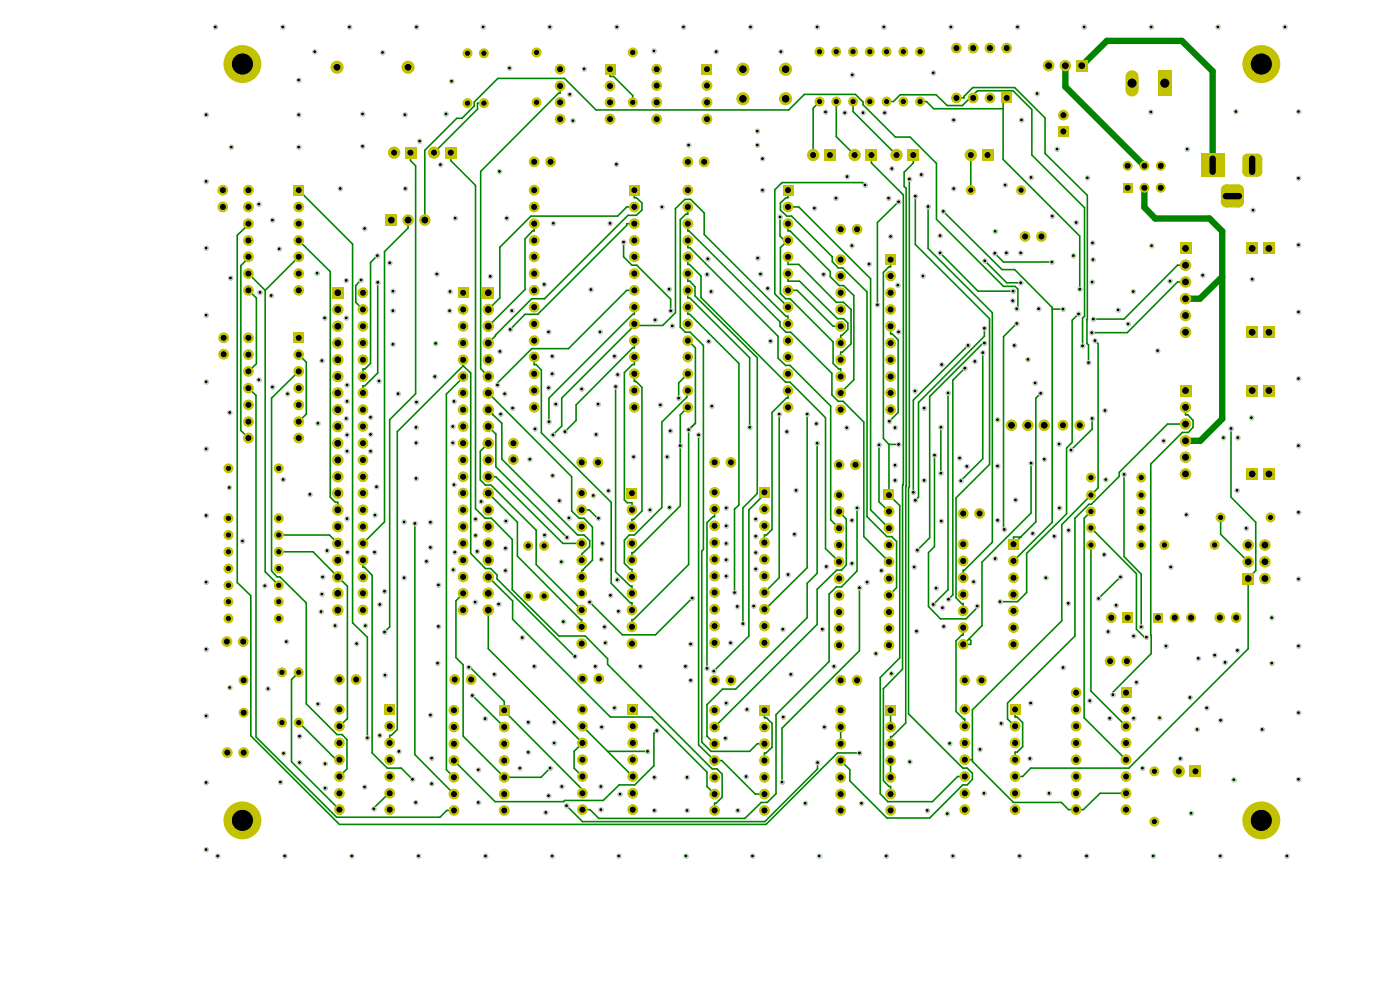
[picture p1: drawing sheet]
<svg xmlns="http://www.w3.org/2000/svg" width="297mm" height="210mm" viewBox="0 0 297 210" stroke-linecap="round" stroke-linejoin="round" font-family="sans-serif">
<path d="M107 164.9h7.8M121.8 162.9l1.8 1.8" fill="none" stroke="#008400" stroke-width=".34"/>
<circle cx="107" cy="164.9" r=".17" fill="#008400"/>
<path d="M118.6 134.9h5.6l4.7 4.8v1.2M121.9 139.2h.1M123.4 131.4v1.6M133.7 124.3h.4v1.6M133.7 127.9h.4v1.5M134.4 131.4h-.3v1.6M100.2 147.5l6.8 6.7M116.7 162.9l-1.9 2" fill="none" stroke="#008400" stroke-width=".34"/>
<circle cx="107" cy="157.8" r=".17" fill="#008400"/>
<g fill="none" stroke="#008400" stroke-width=".34">
<path d="M132.5 79v27l.5 .6h1.1v1.6M82.7 89v44l-1.1 1.1M84.3 91.6v63.1l-1.3 1.3M94.7 83.6v79.7M114.8 91.8l14.9 14.7v17.2l4 4.2M116.5 84.4v5M119.2 84.4v6l-1.9 1.8M122.2 85.9v3.3l-2.4 2.4M130.6 82v39.3l3.1 3M136.2 82.2v26.2l-1.8 1.8h-.3v1.5M140.4 89.5v18.1l-5.8 5.9h-1.1l-1 1.1v4.9l1.2 1.3h.4v1.6M144.3 88v19.3l-9.9 9.9h-.3v1.6"/>
<path d="M146.1 91.1v28.7l-11.7 11.6M148.2 92.2v65.8l3.4 3.3h1.5M88 111v49.1M99.9 117.4l3.1 3.2h1.1l1.3 1.4v.8l16.5 16.4M108.7 114.4v10.7l9.9 9.8M109.8 118l13.3 13.4h.3M113.7 119.8l9.7 9.6M149.2 116.5l-.3 .4v40.5l1.9 2h8.2l1.6-1.6M151.6 109.6h-.3l-1.3 1.3v30.9M73.7 124.3v28.1l-1.7 1.6M74.8 132.1l3.1 3.1v21.3M78.9 122v37.7l3.3 3.2h2.9"/>
<path d="M98.3 125.9l-1.6 1.6v12l1.6 1.5v15.2M103.6 122.4l5.1 5.1v3.9l20.8 20.7M103.6 129.4v8.2l20 20M123.6 120.9l-.2 .2v1.3M162.2 129.2h.1M72.6 155.8l1 1.1v6.2l-1.6 1.6M99.4 141.5h.3l7.3 7.3M128.9 140.9l22.2 22.2h1l1.1 1.1M72 174.9h90.5"/>
</g>
<circle cx="123.6" cy="120.9" r=".17" fill="#008400"/>
<g fill="none" stroke="#008400" stroke-width=".34">
<path d="M119.4 115.3h4M121.3 101.1v7.3l1.6 1.5h1l1.8 1.9v7l-2.1 2.1M122.5 113.5h1.4l1.2 1.2v1.2l-1.7 1.7v1.2M123.4 108.2h1.6l1.8 1.7h.2M156.8 107.1l-1 .9v17.7M160.6 104.7l-3 3v24.6M162.2 104.4v.5l-3.3 3.3v26.7l-7.5 7.5M183.3 113.8l5.3 5.4M188.2 113.8h1l1 1v9.9l-1.6 1.6M146.8 126.9l-7.7 7.8h-7.1l-6.9-7M171.2 120.4l-8.9 8.8M173.3 121.6l-2.1 2.1"/>
<path d="M123.6 157.6l-1.8 1.8v3.5M123.6 154l10.6 10.7v-.8M128.9 159.4h8.5M129.5 152.1h8.8l11.7 11.7v3l1.6 1.6M139.3 155l-.6 .6v6.8l-4 4.1h-3.3l-3.4 3.3M156.1 146.2h-2.8l-3.3 3.3v6.7l1.6 1.6M162.2 152.3h.4l1.2 1.2v5l-1.3 1.2h-.3M164.6 151.6v16.8M165.9 154.5v11.4M120.2 170.9l3.4 3.4h38.7M123.4 167.3v.7l.2 .3M153.1 161.3l7.1 7.1h2"/>
<path d="M153.2 164.2v4.9l-1.3 1.3h-.3v1.5M161.5 170.2l-3.5 3.4h-31l-1.8-1.9h-1.6"/>
</g>
<circle cx="199.6" cy="90.6" r=".17" fill="#008400"/>
<g fill="none" stroke="#008400" stroke-width=".34">
<path d="M190.6 94.3h-2v10.7l2.3 2.2v32.4M199.6 90.6v9.8M163.8 112.3l-1.2 1.2h-.4v1.6M183.9 109.6l4.3 4.2M184.7 108.2l3.9 3.9M191.5 102.9v39M192.1 103.2v50.2M192.7 103.5v47.9M197 117.2v11.4M202.8 105.6v21.2M165.3 122.5l-3.1 3.2M177.5 120.9l-4.2 4.1"/>
<path d="M181.8 121.1l-3.3 3.4M107 150.8l16.4 16.5M107 148.8v1.7M128 169.8h-8.2l-.2 .2h-14.6"/>
</g>
<circle cx="107" cy="150.7" r=".17" fill="#008400"/>
<path d="M107 150.6v.1" fill="none" stroke="#008400" stroke-width=".34"/>
<circle cx="107" cy="150.7" r=".17" fill="#008400"/>
<path d="M107 150.2v.5" fill="none" stroke="#008400" stroke-width=".34"/>
<g fill="#008400">
<circle cx="107" cy="154.2" r=".17"/>
<circle cx="107" cy="150.7" r=".17"/>
</g>
<path d="M107 150.7v.1M96.3 161.3l8.7 8.7" fill="none" stroke="#008400" stroke-width=".34"/>
<circle cx="96.3" cy="171.9" r=".17" fill="#008400"/>
<path d="M231.7 88.8v2.3l-4.5 4.4M261.1 90.9v14.5M258.9 109.8v3.5" fill="none" stroke="#008400" stroke-width=".34"/>
<circle cx="215" cy="119" r=".17" fill="#008400"/>
<g fill="none" stroke="#008400" stroke-width=".34">
<path d="M165.9 38.7l-1.5 1.6v22.1l2.8 2.7M146.2 49l19.3 19.3v.9l1.2 1.3h1.1l8.7 8.7v4.6M146.3 56.1l2.4 2.4v4.6l18 18h.9l7.5 7.5M146.3 59.6l1.1 1.2v2l13.2 13.1v28.8M146.3 52.5l18.8 18.8v4.7l1.6 1.5h.9l8.6 8.6v24.2l1.8 1.8M146.5 42.3l2.9 2.9v4.5l17.3 17.4h.5v1.6M165.6 52.5v9.8l1.1 1.1h.9l9.1 9.1M167.2 43.9h2.3l15.2 15.2M167.2 40.3v1.6h-.5l-1.1 1.1v1.6l1.3 1.2h1M167.2 58v1.6h2.4l8.1 8h1.2l1 .9v1.4l-1.3 1.3h-.3v1.6M167.6 49l8.5 8.6v1.1l1.9 1.9h.9l2.2 2.1M169.5 56.1l7.9 8h1.5l1.6 1.6v7.2l-1.8 1.8h-.4v1.6"/>
<path d="M176.6 55.5l1.2 1.3h1M211 53.7l1.9 1.9M146.3 63.2l12.7 12.7v14.7M146.3 66.7l10.5 10.4v30M146.4 70.5l2.8 2.8v43.2M167.2 61.6h1.9l7.6 7.6h1.6M176.7 77.1l1.2 1.2h.4M204.7 78.1l-2.6 2.5v45.6M205.4 73.3l-11.6 11.6M208.5 74.8v22.5l-4.7 4.7M208.8 72.8h-.2l-11.4 11.3v30M208.8 69.6v1.7l-13.9 14.1"/>
<path d="M209.9 67.6v30.9l-7.1 7.1M212.9 71.4v40.7M163.8 87.5v24.8M165.3 87.8v34.7M171.2 87.8v32.6M173.3 94v27.6M198.2 96.6v19.3M201.1 83.3v41.8M244.1 98.4l.1 40.2-8.1 8.2M151.6 108v1.6M217.8 117.4v8.3l-1.9 1.9h-3.8M218.7 108.8l-10.4 10.4v13.5"/>
<path d="M225.3 111.3v20.4M228 109.9v25M230 109.9v42.4M231.4 115.6v31l7.5 7.4M231.4 112l9.7 9.7v11.8l1.7 1.7h.4M238.5 100.6v17.5l3.6 3.7v11.2M258.9 113.3l5.9 5.9M261.1 105.4l5.3 5.4v10.2l-1.6 1.7v14.9l-25.3 25.3M207.3 128.6v.3M237.7 122.4l-4.7 4.6M53.2 156.1l18.8 18.8M54.3 156.3l17.1 17"/>
<path d="M71.5 155.8h1.1M61.8 161.6l10.2 10.1M71.3 161.2h.7"/>
</g>
<circle cx="171.2" cy="87.8" r=".17" fill="#008400"/>
<path d="M165.9 38.7h17.1l.5 .5M167.9 45.8l8.7 8.7M190.6 42.8l-4.5 4.4M147.5 73.8v16M178.3 78.3v1.6M167.2 82.8v1.6h-.4l-3 3.1M176.5 83.8l1.3 1.3h1.1l4.4 4.4M181.1 80.6l-2.8 2.7" fill="none" stroke="#008400" stroke-width=".34"/>
<circle cx="188.7" cy="89.4" r=".17" fill="#008400"/>
<path d="M192.2 39.9v63.3M192.9 38v65.3M178.8 56.8l5.1 5.1M188.9 55.1v1.5h-.3l-1.2 1.2M191.6 41.4v61.4M196.9 43.8v8.9M199.4 53.6l8.1 8.2M188.9 69.2v1.6h.4l1.2 1.3v15.4l-1.8 1.9" fill="none" stroke="#008400" stroke-width=".34"/>
<circle cx="205.9" cy="40.3" r=".17" fill="#008400"/>
<g fill="none" stroke="#008400" stroke-width=".34">
<path d="M184.7 59.1v49.1M187.4 57.8v35.2l1.2 1.3M176.7 72.5v4.6M181.1 62.7v17.9M183.9 61.9v47.7M175.1 88.6v27.8M183.3 89.5v24.3M186.5 94.4v12.1l2.1 2M193.8 84.9v19.5M194.9 85.4v20l-.7 .7M178 108.5l1.5 1.6M181.8 107.7v13.4"/>
<path d="M191.6 102.8l-.1 .1M192.2 103.2h-.1M192.9 103.3l-.2 .2"/>
</g>
<circle cx="204.3" cy="122.5" r=".17" fill="#008400"/>
<path d="M165.5 46v4.1l1.7 1.7v-.8l-1.6 1.5M167.2 54.5v1.6h2.3M176.6 54.5v1M175.1 116.4l2.9 2.8M179.5 110.1v9.7l-1 1.1h-1M197.2 114.1l-2.6 2.6M198.2 115.9l-1.2 1.3M210.5 115l-5.9 5.9h-.3v1.6" fill="none" stroke="#008400" stroke-width=".34"/>
<circle cx="165.5" cy="46" r=".17" fill="#008400"/>
<path d="M167.2 47.4v1.6h.4M186.1 47.2v17.4M200.1 44.8l12.5 12.4" fill="none" stroke="#008400" stroke-width=".34"/>
<circle cx="200.1" cy="44.8" r=".17" fill="#008400"/>
<g fill="none" stroke="#008400" stroke-width=".34">
<path d="M167.3 23.3l3.3-3.3h10.9l1.6 1.6v.6l6.8 6.9M173.9 21.5l-1.4 1.5v9.9M177.4 21.5v7.5l3.9 3.9M181 21.5v2.2l9.2 9.2M184.9 32.9v1.7l6.7 6.8M191 20.1l-1.5 1.4h-1.4M194.2 41.6v10.3M198.7 46.5l14.2 14.2M212.6 57.2h2.7M210.5 66.3v48.7M218.7 98.2v10.6M219.7 84.4v26.3l-3.2 3.2"/>
<path d="M226.3 95v14l-8.5 8.4M212.9 112.1l.2 .2M223.2 110.8l-8.2 8.2M233 103.5l-7.7 7.8"/>
</g>
<circle cx="215" cy="115.4" r=".17" fill="#008400"/>
<g fill="none" stroke="#008400" stroke-width=".34">
<path d="M118.8 18.2v1.6h-.3l-16.5 16.6v41.8M129.4 14.7v1.5h.8l4 4.1v1.4M87.1 32.4v1.7l1.1 1.1v48.3M95.6 32.4v1.7l5.3 5.2M102.7 21.9h-1.4v1.3l-9.2 9.2M167.3 23.3h-40.9l-6.6-6.7h-14.2l-5 5v.9l-2.6 2.6h-1.1l-6.8 6.8v14.8M189.9 29.1h3.2l5.6 5.6v11.8M191 20.1h7.6l2.4 2.3h3.2l1.6-1.6M193.8 32.9v1.7l-2 1.9v3.1l.4 .3M195.2 21.5h1.3l1.6 1.6h14.7M202.9 20.8h1.6v-.4l1.9-1.8h8.9l6.4 6.4v7.5l9 8.9-.1 31.4 .3 .4v3.7M205.8 20.8l1.6-1.5h7.5l4 3.9v9.7l11.2 11.2v23l-.4 .3v6"/>
<path d="M205.8 20.8h.7M205.9 32.9v7.4M213.6 20.8h-.8v13l16.3 16.3v11.2M51.1 56.3v35l1.6 1.6M52.1 50.3l.6 .7M52.4 48h.3M52.7 40.3v.5h-.3M52.7 47.4l-.2 .6M52.7 54.5v.5M63.4 51l6.7 6.6M63.4 40.3l11.4 11.5M86.6 46.7v1.7l-5 5"/>
<path d="M113.3 47.4v1.6h-.3l-1.6 1.7v10.7l-7.8 7.8M132.3 51.3v3.2l1.8 1.8h1l7.2 7.2v2.4M134.6 40.3v1.6h.4l1.2 1.1v1.6l-1.2 1.1h-1.8l-17.7 17.7h-2.7l-7.7 7.7v.1M134.6 43.9h-1.6l-2 1.9h-18.4l-6.6 6.6v10.8l-2.4 2.5M134.6 47.4h-1.6v.4l-18.9 18.9h-2.7l-3.2 3.2M145.9 43.9v1.5h-.4l-1.2 1.2v22.8l1.1 1.1h1M145.9 47.4v1.6h.3M145.9 51v1.5h.4M145.9 54.5v1.6h.4M145.9 58v1.6h.4M146.5 42.3h-1.2l-2 1.9v22.1l-2.7 2.7h-6M194.2 51.9l15.7 15.7"/>
<path d="M196.9 52.7l13.6 13.6M208.9 55.3l4.7 4.7h2.9M212.9 55.6h10.2M215.3 57.2l7.9 8v45.6M251.5 59.8h-1.7l-10.7 10.8h-7.5M251.5 56.3h-1.7l-11.3 11.4h-6.6M259.3 58.5v.2M54.4 63.2v14l-1.7 1.6M63.1 79l.3-.2-5.8 5.6M63.4 75.2l1.6 1.6M113.3 75.7v1.6h.4l1.1 1.2M134.6 65.1v1.6h-.4l-17.7 17.7"/>
<path d="M134.6 68.7v.3M134.6 72.3v1.5h-.4l-12 12.1M134.6 75.7v1.6h-.5l-1.6 1.7M134.6 79.3v1.6h.3l1.3 1.3M134.6 69l-15.4 15.4M134.6 61.6h-1.6l-12.4 12.4h-7.8M145.9 61.6v1.6h.4M145.9 65.1v1.6h.4M145.9 72.3l1.6 1.5M145.9 79.3l-1.9 1.9v3.2M207.5 61.8h7.4M212.9 60.7h2.4l.6 .6v3.9l-.2 .3"/>
<path d="M215.7 68.6l-2.8 2.8M223.2 65.6h2.3M228.8 66.6l-1.3 1.3v25.9l-1.2 1.2M232.3 72.3l.7 .6v30.6M52.3 81.8h.2M52.4 81.8l.3 .5 1.6 1.6M145.9 82.8l-.2 .2v1.2l-5.3 5.3M145.9 86.4l-1.6 1.6M147.5 89.8l-1.4 1.3M220.8 83.4l-1.1 1M251.5 90h-3.8l-10.3 10.2v.8l-5.9 6h-.5l-3 2.9M251.5 86.4v1.6h.5l1.1 1.2v1.4l-1 1.1h-1.3l-6.7 6.7"/>
<path d="M215 113.9h1.5l-1.5 1.5zM231.4 108.5l-1.4 1.4"/>
</g>
<path d="M226 13.9v4.5l16.8 16.8M229.5 13.9l5.3-5.2h15.9l6.6 6.4v19.9M242.8 39.8v4.2l2.3 2.3h11.5l2.7 2.8v9.4M251.5 63.4h3l4.8-4.7v30.2l-4.7 4.6h-3.1" fill="none" stroke="#008400" stroke-width="1.4"/>
<circle cx="63.4" cy="78.8" r=".17" fill="#008400"/>
<g fill="none" stroke="#008400" stroke-width=".34">
<path d="M52.7 54.7l-1.6 1.6M63.4 54.5l-7.1 7.1-3.6-3.6M52.7 61.6l1.7 1.6M65 76.8v11l-1.6 1.6M171.2 131l-15.1 15.2M173.3 132.5l-21.7 21.7M182.3 138l-16.4 16.5M225.3 131.7l-19 18.9v10.9l8.7 8.7h10.2l1.5 1.5h3.1l3.6-3.4h5.5M160.6 157.8h1.6M162.2 150.7v1.6M162.2 159.7v1.6M175.9 140.3l-11.3 11.3"/>
<path d="M178.3 154.2v3.6M182.3 159.7h-4.6l-15.2 15.2M188.9 156.2v1.6M202.8 150.9l1.6 1.6h.3v1.5M213.7 149.1v3.4l1.6 1.5M215.3 150.5v1.6h.5l1.2 1.2v5.1l-1.2 1.1h-.5v1.7M230 152.3l8.9 8.9M164.6 168.4l-1.8 1.8h-1.3M173.4 163.1l-11.1 11.2M187.4 165.6l1.2 1.2h.3v1.6M188.9 161.3v3.6M204.3 162.9h.9l1.1 1.1v1.3l-1.1 1.2h-.9l-7.1 7h-9l-7.9-7.9"/>
<path d="M204.7 164.7h-1.5l-5.4 5.3h-9.5l-1.6-1.6M204.7 161.2h1.6M239.5 162.9h-20.9l-1.6 1.8h-1.7"/>
</g>
<circle cx="204.3" cy="133.1" r=".17" fill="#008400"/>
<path d="M202.8 135.9v15M205.6 135.5l-.4 .4M205.6 135.5l.3 .3v.9h-1.6M208.3 132.7l-2.7 2.8M228 134.9l-14.3 14.2" fill="none" stroke="#008400" stroke-width=".34"/>
<circle cx="204.3" cy="136.7" r=".17" fill="#008400"/>
<g fill="none" stroke="#008400" stroke-width=".34">
<path d="M171.2 123.7v7.3M173.3 125v7.5M178.5 124.5h-1.1l-1.5 1.5v14.3M182.3 124.7v13.3M190.9 139.6l-4.2 4.1v24.7M197 128.6l2.5 2.7h5.4l2.4-2.4M201.1 125.1l-3.1 3.1M202.1 126.2l-.9 .9M202.8 126.8l1.2 1.3h.3v1.5M204.3 133.1v1.6h-.3l-1.2 1.2M191.5 141.9l-4.1 4.2M192.1 153.4l-2.8 2.8h-.4"/>
<path d="M236.1 146.8v.6"/>
</g>
<circle cx="204.3" cy="129.6" r=".17" fill="#008400"/>
<path d="M98.3 76.3v.8M98.3 77.6l1.6 1.5M105.1 71.2l-1.5 1.6M187.4 146.1v19.5M188.9 150.7v3.5M192.7 151.4l11.6 11.5M173.4 161.7v1.4M178.3 161.3l2 2v2.3" fill="none" stroke="#008400" stroke-width=".34"/>
<circle cx="98.3" cy="77.1" r=".17" fill="#008400"/>
<g fill="none" stroke="#008400" stroke-width=".34">
<path d="M98.3 77.1v.5l-14 14M98.3 79.9v.1l-3.6 3.6M99.9 79.1v38.3M102 78.2l1.6 1.7M112.8 74l-7.3 7.2v.5M103.6 94l-1.7 1.7v6.1l1.1 1.1h1.2l9.5 9.6v7.3M103.6 86.9l2.9 2.9v7.6l16 16.1M103.6 83.3l17.7 17.8M105.2 92.1v6.9l15.1 15M88 110.9v.1M100.9 107.9l2 2h1.4l4.4 4.5M103.6 101.1h1.6l14.2 14.2"/>
<path d="M103.6 104.6l6.2 6.2v7.2"/>
</g>
<circle cx="104.6" cy="88" r=".17" fill="#008400"/>
<path d="M114.8 78.5v13.3M103.6 90.5l1.6 1.6" fill="none" stroke="#008400" stroke-width=".34"/>
<circle cx="63.4" cy="153.3" r=".17" fill="#008400"/>
<path d="M61.8 144.1v17.5" fill="none" stroke="#008400" stroke-width=".34"/>
<circle cx="63.4" cy="153.3" r=".17" fill="#008400"/>
<path d="M54.3 83.9v72.4M59.1 117h7.3l7.3 7.3M59.1 113.5h10.8l1.8 1.8M71.2 106.5h.5M77 118.8v1.5h.3l1.6 1.7M50.3 123.6l2.9 2.8v29.7M56.3 121.3l2.8 2.9M57.6 121.1l1.2 1.3h.6l5.6 5.5M63.4 142.6l-.8 .8M63.5 153.3l7.8 7.9M65 149.3l6.5 6.5" fill="none" stroke="#008400" stroke-width=".34"/>
<circle cx="63.4" cy="142.6" r=".17" fill="#008400"/>
<path d="M65 127.9v21.4M62.6 143.4l-.8 .7M63.4 153.3h.1" fill="none" stroke="#008400" stroke-width=".34"/>
<circle cx="96.3" cy="164.9" r=".17" fill="#008400"/>
<path d="M98.3 156.2l8.7 8.7" fill="none" stroke="#008400" stroke-width=".34"/>
<circle cx="96.3" cy="168.4" r=".17" fill="#008400"/>
<g fill="none" stroke="#008400" stroke-width=".34">
<path d="M100.9 39.3v68.6M52.4 48l-2.1 1.9v73.7M70.1 57.6v47.8l1.1 1.1M74.8 51.8v80.3M76.6 59.4l-1.1 1.2v3.5l1.5 1.6M80 54.2l-1.4 1.5v21.4l-1.2 1.2h-.4v1.6M80.1 59.9v19.2l-2.7 2.7h-.4v1.5M81.6 53.4v57.3l-4.6 4.6M56.3 61.6v59.7M57.6 84.4v36.7M88.2 83.5l-5.5 5.5M71.7 106.5v1.7"/>
<path d="M77.9 156.5v.1M83 156h-.3v1.6M82.7 168.3h-.2l-3.2 3.1v.2M85.1 162.9l2.4 2.4M88 160.1l8.3 8.3M94.7 163.3l1.6 1.6M96.3 171.9h-1.5l-1.5 1.4h-21.9"/>
</g>
<g fill="#c2c200">
<path d="M81.8 45.5h2.4v2.4h-2.4z"/>
<path d="M70.5 60.9h2.4v2.4h-2.4z"/>
<path d="M102.4 60.9h2.4v2.4h-2.4z"/>
<path d="M97.1 61h2.3v2.3h-2.3z"/>
<path d="M128.3 13.6h2.3v2.2h-2.3z"/>
<path d="M85.9 31.1h2.4v2.5h-2.4z"/>
<path d="M94.4 31.1h2.5v2.5h-2.5z"/>
<path d="M62.3 39.2h2.2v2.2h-2.2z"/>
<path d="M62.3 70.6h2.2v2.2h-2.2z"/>
<path d="M133.5 39.2h2.2v2.2h-2.2z"/>
<path d="M148.9 13.5h2.2v2.3h-2.2z"/>
<path d="M244.6 130h2.1v2.1h-2.1z"/>
<path d="M213.9 114.3h2.2v2.2h-2.2z"/>
<path d="M263.6 121.5h2.4v2.4h-2.4z"/>
<path d="M192.5 31.6h2.5v2.6h-2.5z"/>
<path d="M208.2 31.6h2.6v2.6h-2.6z"/>
<path d="M254.8 32.5h4.9v5h-4.9z"/>
<path d="M245.7 14.9h2.8v5.5h-2.8z"/>
<circle cx="86.6" cy="46.7" r="1.23"/>
<circle cx="90.1" cy="46.7" r="1.23"/>
<circle cx="71.7" cy="65.7" r="1.23"/>
<circle cx="77" cy="65.7" r="1.14"/>
<circle cx="77" cy="62.1" r="1.14"/>
<circle cx="71.7" cy="69.2" r="1.23"/>
<circle cx="71.7" cy="72.8" r="1.23"/>
<circle cx="71.7" cy="76.3" r="1.23"/>
<circle cx="77" cy="72.8" r="1.14"/>
<circle cx="77" cy="69.2" r="1.14"/>
<circle cx="134.6" cy="82.8" r="1.14"/>
<circle cx="113.3" cy="82.8" r="1.14"/>
<circle cx="113.3" cy="79.3" r="1.14"/>
<circle cx="113.3" cy="75.7" r="1.14"/>
<circle cx="113.3" cy="72.3" r="1.14"/>
<circle cx="113.3" cy="68.7" r="1.14"/>
<circle cx="113.3" cy="65.1" r="1.14"/>
<circle cx="113.3" cy="61.6" r="1.14"/>
<circle cx="113.3" cy="58" r="1.14"/>
<circle cx="113.3" cy="54.5" r="1.14"/>
<circle cx="113.3" cy="51" r="1.14"/>
<circle cx="113.3" cy="47.5" r="1.14"/>
<circle cx="103.6" cy="72.8" r="1.23"/>
<circle cx="103.6" cy="76.3" r="1.23"/>
<circle cx="103.6" cy="79.9" r="1.23"/>
<circle cx="103.6" cy="83.3" r="1.23"/>
<circle cx="98.2" cy="72.8" r="1.14"/>
<circle cx="98.2" cy="76.3" r="1.14"/>
<circle cx="98.2" cy="79.9" r="1.14"/>
<circle cx="98.2" cy="83.3" r="1.14"/>
<circle cx="103.6" cy="65.7" r="1.23"/>
<circle cx="103.6" cy="69.2" r="1.23"/>
<circle cx="98.2" cy="65.7" r="1.14"/>
<circle cx="98.2" cy="69.2" r="1.14"/>
<circle cx="71.7" cy="79.9" r="1.23"/>
<circle cx="71.7" cy="83.3" r="1.23"/>
<circle cx="77" cy="83.3" r="1.14"/>
<circle cx="77" cy="79.9" r="1.14"/>
<circle cx="77" cy="76.3" r="1.14"/>
<circle cx="86.6" cy="14.3" r="1.4"/>
<circle cx="102.7" cy="11.3" r="1.06"/>
<circle cx="102.7" cy="21.9" r="1.06"/>
<circle cx="99.2" cy="21.9" r="1.06"/>
<circle cx="99.2" cy="11.3" r="1.06"/>
<circle cx="129.4" cy="18.2" r="1.14"/>
<circle cx="129.4" cy="21.7" r="1.14"/>
<circle cx="129.4" cy="25.3" r="1.14"/>
<circle cx="118.8" cy="25.3" r="1.14"/>
<circle cx="134.2" cy="11.1" r="1.06"/>
<circle cx="134.2" cy="21.7" r="1.06"/>
<circle cx="113.3" cy="43.9" r="1.14"/>
<circle cx="113.3" cy="40.3" r="1.14"/>
<circle cx="116.8" cy="34.3" r="1.14"/>
<circle cx="113.3" cy="34.3" r="1.14"/>
<circle cx="83.6" cy="32.4" r="1.31"/>
<circle cx="92.1" cy="32.4" r="1.31"/>
<circle cx="118.8" cy="21.7" r="1.14"/>
<circle cx="118.8" cy="18.2" r="1.14"/>
<circle cx="118.8" cy="14.7" r="1.14"/>
<circle cx="113.8" cy="11.1" r="1.06"/>
<circle cx="113.8" cy="21.7" r="1.06"/>
<circle cx="71.5" cy="14.3" r="1.4"/>
<circle cx="51.4" cy="13.6" r="4"/>
<circle cx="52.7" cy="40.3" r="1.14"/>
<circle cx="48.5" cy="117" r="1.06"/>
<circle cx="71.7" cy="104.6" r="1.23"/>
<circle cx="71.7" cy="108.2" r="1.23"/>
<circle cx="59.1" cy="113.5" r="1.06"/>
<circle cx="48.5" cy="113.5" r="1.06"/>
<circle cx="48.5" cy="99.4" r="1.06"/>
<circle cx="59.1" cy="99.4" r="1.06"/>
<circle cx="48.5" cy="109.9" r="1.06"/>
<circle cx="71.7" cy="86.9" r="1.23"/>
<circle cx="71.7" cy="90.5" r="1.23"/>
<circle cx="71.7" cy="94" r="1.23"/>
<circle cx="71.7" cy="97.6" r="1.23"/>
<circle cx="71.7" cy="101.1" r="1.23"/>
<circle cx="63.4" cy="75.2" r="1.14"/>
<circle cx="63.4" cy="78.8" r="1.14"/>
<circle cx="63.4" cy="82.3" r="1.14"/>
<circle cx="63.4" cy="85.9" r="1.14"/>
<circle cx="63.4" cy="89.4" r="1.14"/>
<circle cx="52.7" cy="92.9" r="1.14"/>
<circle cx="52.7" cy="89.4" r="1.14"/>
<circle cx="52.7" cy="85.9" r="1.14"/>
<circle cx="52.7" cy="82.3" r="1.14"/>
<circle cx="52.7" cy="78.8" r="1.14"/>
<circle cx="52.7" cy="75.2" r="1.14"/>
<circle cx="52.7" cy="71.7" r="1.14"/>
<circle cx="47.4" cy="75.1" r="1.14"/>
<circle cx="47.4" cy="71.7" r="1.14"/>
<circle cx="63.4" cy="54.5" r="1.14"/>
<circle cx="63.4" cy="58" r="1.14"/>
<circle cx="63.4" cy="61.6" r="1.14"/>
<circle cx="52.7" cy="61.6" r="1.14"/>
<circle cx="52.7" cy="58" r="1.14"/>
<circle cx="52.7" cy="54.5" r="1.14"/>
<circle cx="47.3" cy="43.9" r="1.14"/>
<circle cx="47.3" cy="40.3" r="1.14"/>
<circle cx="63.4" cy="43.9" r="1.14"/>
<circle cx="63.4" cy="47.5" r="1.14"/>
<circle cx="63.4" cy="51" r="1.14"/>
<circle cx="52.7" cy="51" r="1.14"/>
<circle cx="52.7" cy="47.5" r="1.14"/>
<circle cx="52.7" cy="43.9" r="1.14"/>
<circle cx="134.6" cy="43.9" r="1.14"/>
<circle cx="145.9" cy="47.5" r="1.14"/>
<circle cx="145.9" cy="43.9" r="1.14"/>
<circle cx="145.9" cy="40.3" r="1.14"/>
<circle cx="134.6" cy="47.5" r="1.14"/>
<circle cx="134.6" cy="51" r="1.14"/>
<circle cx="134.6" cy="54.5" r="1.14"/>
<circle cx="134.6" cy="58" r="1.14"/>
<circle cx="134.6" cy="61.6" r="1.14"/>
<circle cx="134.6" cy="65.1" r="1.14"/>
<circle cx="134.6" cy="68.7" r="1.14"/>
<circle cx="134.6" cy="72.3" r="1.14"/>
<circle cx="134.6" cy="75.7" r="1.14"/>
<circle cx="134.6" cy="79.3" r="1.14"/>
<circle cx="145.9" cy="79.3" r="1.14"/>
<circle cx="145.9" cy="75.7" r="1.14"/>
<circle cx="145.9" cy="72.3" r="1.14"/>
<circle cx="145.9" cy="68.7" r="1.14"/>
<circle cx="145.9" cy="65.1" r="1.14"/>
<circle cx="145.9" cy="61.6" r="1.14"/>
<circle cx="145.9" cy="58" r="1.14"/>
<circle cx="145.9" cy="54.5" r="1.14"/>
<circle cx="145.9" cy="51" r="1.14"/>
<circle cx="149.4" cy="34.3" r="1.14"/>
<circle cx="145.9" cy="34.3" r="1.14"/>
<circle cx="150" cy="25.3" r="1.14"/>
<circle cx="139.3" cy="25.3" r="1.14"/>
<circle cx="150" cy="18.2" r="1.14"/>
<circle cx="150" cy="21.7" r="1.14"/>
<circle cx="139.3" cy="21.7" r="1.14"/>
<circle cx="139.3" cy="18.2" r="1.14"/>
<circle cx="139.3" cy="14.7" r="1.14"/>
<circle cx="231.4" cy="108.5" r="1.06"/>
<circle cx="242.1" cy="108.5" r="1.06"/>
<circle cx="247" cy="115.6" r="1.06"/>
<circle cx="242.1" cy="115.6" r="1.06"/>
<circle cx="242.1" cy="112" r="1.06"/>
<circle cx="231.4" cy="105" r="1.06"/>
<circle cx="242.1" cy="105" r="1.06"/>
<circle cx="257.7" cy="115.6" r="1.06"/>
<circle cx="249.2" cy="131" r="1.06"/>
<circle cx="252.7" cy="131" r="1.06"/>
<circle cx="258.8" cy="131" r="1.14"/>
<circle cx="262.2" cy="131" r="1.14"/>
<circle cx="231.4" cy="115.6" r="1.06"/>
<circle cx="231.4" cy="112" r="1.06"/>
<circle cx="215" cy="119" r="1.14"/>
<circle cx="215" cy="122.5" r="1.14"/>
<circle cx="215" cy="126.1" r="1.14"/>
<circle cx="215" cy="129.6" r="1.14"/>
<circle cx="215" cy="133.1" r="1.14"/>
<circle cx="215" cy="136.7" r="1.14"/>
<circle cx="204.3" cy="136.7" r="1.14"/>
<circle cx="204.3" cy="133.1" r="1.14"/>
<circle cx="204.3" cy="129.6" r="1.14"/>
<circle cx="204.3" cy="126.1" r="1.14"/>
<circle cx="268.3" cy="122.7" r="1.23"/>
<circle cx="264.8" cy="119.2" r="1.23"/>
<circle cx="268.3" cy="119.2" r="1.23"/>
<circle cx="264.8" cy="115.6" r="1.23"/>
<circle cx="268.3" cy="115.6" r="1.23"/>
<circle cx="269.5" cy="109.8" r="1.06"/>
<circle cx="258.9" cy="109.8" r="1.06"/>
<circle cx="204.3" cy="122.5" r="1.14"/>
<circle cx="204.3" cy="119" r="1.14"/>
<circle cx="204.3" cy="115.4" r="1.14"/>
<circle cx="207.8" cy="108.9" r="1.14"/>
<circle cx="204.3" cy="108.9" r="1.14"/>
<circle cx="205.9" cy="40.3" r="1.06"/>
<circle cx="216.6" cy="40.3" r="1.06"/>
<circle cx="205.9" cy="32.9" r="1.31"/>
<circle cx="267.6" cy="13.6" r="4"/>
<circle cx="246.2" cy="35.2" r="1.06"/>
</g>
<path d="M240.2 16.3v2.8" fill="none" stroke="#c2c200" stroke-width="2.8"/>
<g fill="#c2c200">
<path d="M228.3 12.7h2.4v2.4h-2.4z"/>
<path d="M238.3 38.8h1.9v2h-1.9z"/>
<path d="M224.5 26.8h2.3v2.2h-2.3z"/>
<path d="M212.5 19.7h2.2v2.2h-2.2z"/>
<path d="M264.5 51.5h2.3v2.4h-2.3z"/>
<path d="M268 69.3h2.4v2.4h-2.4z"/>
<path d="M268 51.5h2.4v2.4h-2.4z"/>
<path d="M264.5 69.3h2.3v2.4h-2.3z"/>
<path d="M250.3 81.7h2.4v2.3h-2.4z"/>
<path d="M268 81.7h2.4v2.3h-2.4z"/>
<path d="M264.5 81.7h2.3v2.3h-2.3z"/>
<path d="M250.3 51.5h2.4v2.4h-2.4z"/>
<path d="M264.6 33.6h2.1v2.8h-2.1z"/>
<circle cx="226" cy="13.9" r="1.23"/>
<circle cx="222.5" cy="13.9" r="1.23"/>
<circle cx="191.6" cy="21.5" r="1.06"/>
<circle cx="188.1" cy="21.5" r="1.06"/>
<circle cx="190.2" cy="32.9" r="1.31"/>
<circle cx="195.2" cy="21.5" r="1.06"/>
<circle cx="242.8" cy="39.8" r="1.06"/>
<circle cx="246.2" cy="39.8" r="1.06"/>
<circle cx="239.2" cy="35.2" r="1.06"/>
<circle cx="242.8" cy="35.2" r="1.06"/>
<circle cx="225.6" cy="24.4" r="1.14"/>
<circle cx="210" cy="20.8" r="1.14"/>
<circle cx="206.5" cy="20.8" r="1.14"/>
<circle cx="202.9" cy="20.8" r="1.14"/>
<circle cx="202.9" cy="10.2" r="1.14"/>
<circle cx="206.5" cy="10.2" r="1.14"/>
<circle cx="210" cy="10.2" r="1.14"/>
<circle cx="213.6" cy="10.2" r="1.14"/>
<circle cx="251.5" cy="56.3" r="1.23"/>
<circle cx="251.5" cy="59.8" r="1.23"/>
<circle cx="251.5" cy="63.4" r="1.23"/>
<circle cx="251.5" cy="66.9" r="1.23"/>
<circle cx="251.5" cy="70.5" r="1.23"/>
<circle cx="251.5" cy="86.4" r="1.23"/>
<circle cx="251.5" cy="90" r="1.23"/>
<circle cx="217.5" cy="50.2" r="1.14"/>
<circle cx="220.9" cy="50.2" r="1.14"/>
</g>
<path d="M264.6 33.6h2.1v2.8h-2.1z" fill="none" stroke="#c2c200" stroke-width="2.1"/>
<path d="M260.2 40.3h2.5v2.5h-2.5z" fill="#c2c200"/>
<path d="M260.2 40.3h2.5v2.5h-2.5z" fill="none" stroke="#c2c200" stroke-width="2.5"/>
<g fill="#c2c200">
<path d="M268 99.4h2.4v2.3h-2.4z"/>
<path d="M264.5 99.4h2.3v2.3h-2.3z"/>
<path d="M161.1 149.6h2.3v2.2h-2.3z"/>
<path d="M187.8 149.6h2.2v2.2h-2.2z"/>
<path d="M214.2 149.4h2.2v2.2h-2.2z"/>
<path d="M238.1 129.9h2.2v2.2h-2.2z"/>
<path d="M237.8 145.8h2.2v2.3h-2.2z"/>
<path d="M252.3 162.3h2.6v2.6h-2.6z"/>
<path d="M187.8 53.9h2.2v2.3h-2.2z"/>
<path d="M166.1 39.2h2.2v2.2h-2.2z"/>
<path d="M183.6 31.6h2.5v2.6h-2.5z"/>
<path d="M174.8 31.6h2.4v2.6h-2.4z"/>
<path d="M133 103.5h2.2v2.3h-2.2z"/>
<path d="M161.1 103.3h2.3v2.3h-2.3z"/>
<path d="M187.5 103.8h2.2v2.3h-2.2z"/>
<path d="M105.8 149.6h2.3v2.2h-2.3z"/>
<path d="M81.6 149.4h2.2v2.2h-2.2z"/>
<path d="M133.1 149.4h2.2v2.2h-2.2z"/>
<circle cx="221.5" cy="90.2" r="1.23"/>
<circle cx="218.1" cy="90.2" r="1.23"/>
<circle cx="214.6" cy="90.2" r="1.23"/>
<circle cx="229.1" cy="90.2" r="1.14"/>
<circle cx="225.5" cy="90.2" r="1.14"/>
<circle cx="251.5" cy="93.5" r="1.23"/>
<circle cx="251.5" cy="97" r="1.23"/>
<circle cx="251.5" cy="100.5" r="1.23"/>
<circle cx="231.4" cy="101.3" r="1.06"/>
<circle cx="242.1" cy="101.3" r="1.06"/>
<circle cx="181.8" cy="144.3" r="1.14"/>
<circle cx="178.3" cy="144.3" r="1.14"/>
<circle cx="178" cy="136.9" r="1.14"/>
<circle cx="178" cy="133.3" r="1.14"/>
<circle cx="178" cy="129.8" r="1.14"/>
<circle cx="162.2" cy="154.2" r="1.14"/>
<circle cx="162.2" cy="157.8" r="1.14"/>
<circle cx="162.2" cy="161.3" r="1.14"/>
<circle cx="162.2" cy="164.9" r="1.14"/>
<circle cx="162.2" cy="168.4" r="1.14"/>
<circle cx="162.2" cy="171.9" r="1.14"/>
<circle cx="151.6" cy="171.9" r="1.14"/>
<circle cx="151.6" cy="168.4" r="1.14"/>
<circle cx="151.6" cy="164.9" r="1.14"/>
<circle cx="151.6" cy="161.3" r="1.14"/>
<circle cx="151.6" cy="157.8" r="1.14"/>
<circle cx="151.6" cy="154.2" r="1.14"/>
<circle cx="151.6" cy="150.7" r="1.14"/>
<circle cx="155.1" cy="144.3" r="1.14"/>
<circle cx="151.6" cy="144.3" r="1.14"/>
<circle cx="188.9" cy="154.2" r="1.14"/>
<circle cx="188.9" cy="157.8" r="1.14"/>
<circle cx="188.9" cy="161.3" r="1.14"/>
<circle cx="188.9" cy="164.9" r="1.14"/>
<circle cx="188.9" cy="168.4" r="1.14"/>
<circle cx="188.9" cy="171.9" r="1.14"/>
<circle cx="215.3" cy="161.2" r="1.14"/>
<circle cx="215.3" cy="164.7" r="1.14"/>
<circle cx="215.3" cy="168.3" r="1.14"/>
<circle cx="215.3" cy="171.7" r="1.14"/>
<circle cx="208.2" cy="144.3" r="1.14"/>
<circle cx="204.7" cy="144.3" r="1.14"/>
<circle cx="215.3" cy="154" r="1.14"/>
<circle cx="215.3" cy="157.6" r="1.14"/>
<circle cx="204.7" cy="157.6" r="1.14"/>
<circle cx="204.7" cy="154" r="1.14"/>
<circle cx="204.7" cy="150.5" r="1.14"/>
<circle cx="204.7" cy="171.7" r="1.14"/>
<circle cx="204.7" cy="168.3" r="1.14"/>
<circle cx="204.7" cy="164.7" r="1.14"/>
<circle cx="204.7" cy="161.2" r="1.14"/>
<circle cx="235.7" cy="131" r="1.14"/>
<circle cx="239.1" cy="140.2" r="1.14"/>
<circle cx="235.5" cy="140.2" r="1.14"/>
<circle cx="238.9" cy="150.5" r="1.14"/>
<circle cx="238.9" cy="154" r="1.14"/>
<circle cx="228.3" cy="146.9" r="1.14"/>
<circle cx="244.9" cy="163.6" r="1.06"/>
<circle cx="244.9" cy="174.3" r="1.06"/>
<circle cx="267.6" cy="174" r="4"/>
<circle cx="238.9" cy="161.2" r="1.14"/>
<circle cx="250.1" cy="163.6" r="1.31"/>
<circle cx="238.9" cy="157.6" r="1.14"/>
<circle cx="238.9" cy="164.7" r="1.14"/>
<circle cx="238.9" cy="168.3" r="1.14"/>
<circle cx="238.9" cy="171.7" r="1.14"/>
<circle cx="228.3" cy="171.7" r="1.14"/>
<circle cx="228.3" cy="168.3" r="1.14"/>
<circle cx="228.3" cy="164.7" r="1.14"/>
<circle cx="228.3" cy="161.2" r="1.14"/>
<circle cx="228.3" cy="157.6" r="1.14"/>
<circle cx="228.3" cy="154" r="1.14"/>
<circle cx="228.3" cy="150.5" r="1.14"/>
<circle cx="162.2" cy="115.1" r="1.14"/>
<circle cx="162.2" cy="118.7" r="1.14"/>
<circle cx="162.2" cy="122.2" r="1.14"/>
<circle cx="162.2" cy="125.7" r="1.14"/>
<circle cx="162.2" cy="129.2" r="1.14"/>
<circle cx="151.6" cy="136.4" r="1.14"/>
<circle cx="151.6" cy="132.8" r="1.14"/>
<circle cx="151.6" cy="129.2" r="1.14"/>
<circle cx="151.6" cy="125.7" r="1.14"/>
<circle cx="151.6" cy="122.2" r="1.14"/>
<circle cx="151.6" cy="118.7" r="1.14"/>
<circle cx="188.6" cy="122.7" r="1.14"/>
<circle cx="188.6" cy="126.3" r="1.14"/>
<circle cx="188.6" cy="129.8" r="1.14"/>
<circle cx="188.6" cy="133.3" r="1.14"/>
<circle cx="188.6" cy="136.9" r="1.14"/>
<circle cx="162.2" cy="132.8" r="1.14"/>
<circle cx="162.2" cy="136.4" r="1.14"/>
<circle cx="178" cy="126.3" r="1.14"/>
<circle cx="178" cy="122.7" r="1.14"/>
<circle cx="178" cy="119.2" r="1.14"/>
<circle cx="178" cy="115.6" r="1.14"/>
<circle cx="178" cy="112.1" r="1.14"/>
<circle cx="181.5" cy="98.6" r="1.14"/>
<circle cx="178" cy="98.6" r="1.14"/>
<circle cx="188.9" cy="58.5" r="1.14"/>
<circle cx="188.9" cy="62.1" r="1.14"/>
<circle cx="188.9" cy="65.7" r="1.14"/>
<circle cx="188.9" cy="69.2" r="1.14"/>
<circle cx="181.8" cy="48.6" r="1.14"/>
<circle cx="178.3" cy="48.6" r="1.14"/>
<circle cx="191.6" cy="11" r="1.06"/>
<circle cx="188.1" cy="11" r="1.06"/>
<circle cx="195.2" cy="11" r="1.06"/>
<circle cx="184.5" cy="11" r="1.06"/>
<circle cx="157.6" cy="20.9" r="1.4"/>
<circle cx="166.7" cy="20.9" r="1.4"/>
<circle cx="157.6" cy="14.7" r="1.4"/>
<circle cx="166.7" cy="14.7" r="1.4"/>
<circle cx="167.2" cy="43.9" r="1.14"/>
<circle cx="167.2" cy="47.5" r="1.14"/>
<circle cx="167.2" cy="51" r="1.14"/>
<circle cx="181" cy="21.5" r="1.06"/>
<circle cx="181" cy="11" r="1.06"/>
<circle cx="177.4" cy="21.5" r="1.06"/>
<circle cx="177.4" cy="11" r="1.06"/>
<circle cx="173.9" cy="11" r="1.06"/>
<circle cx="184.5" cy="21.5" r="1.06"/>
<circle cx="181.3" cy="32.9" r="1.31"/>
<circle cx="172.5" cy="32.9" r="1.31"/>
<circle cx="173.9" cy="21.5" r="1.06"/>
<circle cx="188.9" cy="72.8" r="1.14"/>
<circle cx="188.9" cy="76.3" r="1.14"/>
<circle cx="188.9" cy="79.9" r="1.14"/>
<circle cx="188.9" cy="83.3" r="1.14"/>
<circle cx="188.9" cy="86.9" r="1.14"/>
<circle cx="178.3" cy="79.9" r="1.14"/>
<circle cx="178.3" cy="76.3" r="1.14"/>
<circle cx="178.3" cy="72.8" r="1.14"/>
<circle cx="178.3" cy="69.2" r="1.14"/>
<circle cx="178.3" cy="65.7" r="1.14"/>
<circle cx="178.3" cy="62.1" r="1.14"/>
<circle cx="178.3" cy="58.5" r="1.14"/>
<circle cx="178.3" cy="55.1" r="1.14"/>
<circle cx="167.2" cy="54.5" r="1.14"/>
<circle cx="167.2" cy="58" r="1.14"/>
<circle cx="167.2" cy="61.6" r="1.14"/>
<circle cx="167.2" cy="65.1" r="1.14"/>
<circle cx="167.2" cy="68.7" r="1.14"/>
<circle cx="167.2" cy="72.3" r="1.14"/>
<circle cx="167.2" cy="75.7" r="1.14"/>
<circle cx="167.2" cy="79.3" r="1.14"/>
<circle cx="167.2" cy="82.8" r="1.14"/>
<circle cx="167.2" cy="86.4" r="1.14"/>
<circle cx="134.1" cy="108.2" r="1.14"/>
<circle cx="151.6" cy="108" r="1.14"/>
<circle cx="151.6" cy="104.4" r="1.14"/>
<circle cx="145.9" cy="86.4" r="1.14"/>
<circle cx="145.9" cy="82.8" r="1.14"/>
<circle cx="162.2" cy="108" r="1.14"/>
<circle cx="162.2" cy="111.5" r="1.14"/>
<circle cx="151.6" cy="115.1" r="1.14"/>
<circle cx="151.6" cy="111.5" r="1.14"/>
<circle cx="155.1" cy="98.1" r="1.14"/>
<circle cx="151.6" cy="98.1" r="1.14"/>
<circle cx="188.6" cy="108.5" r="1.14"/>
<circle cx="188.6" cy="112.1" r="1.14"/>
<circle cx="188.6" cy="115.6" r="1.14"/>
<circle cx="188.6" cy="119.2" r="1.14"/>
<circle cx="178" cy="108.5" r="1.14"/>
<circle cx="178" cy="105" r="1.14"/>
<circle cx="178.3" cy="86.9" r="1.14"/>
<circle cx="178.3" cy="83.3" r="1.14"/>
<circle cx="134.1" cy="122.4" r="1.14"/>
<circle cx="134.1" cy="125.9" r="1.14"/>
<circle cx="134.1" cy="129.4" r="1.14"/>
<circle cx="134.1" cy="133" r="1.14"/>
<circle cx="134.1" cy="136.5" r="1.14"/>
<circle cx="123.4" cy="136.5" r="1.14"/>
<circle cx="123.4" cy="133" r="1.14"/>
<circle cx="123.4" cy="129.4" r="1.14"/>
<circle cx="123.4" cy="125.9" r="1.14"/>
<circle cx="123.4" cy="122.4" r="1.14"/>
<circle cx="99.9" cy="144.1" r="1.14"/>
<circle cx="96.5" cy="144.1" r="1.14"/>
<circle cx="107" cy="154.2" r="1.14"/>
<circle cx="96.3" cy="154.2" r="1.14"/>
<circle cx="107" cy="157.8" r="1.14"/>
<circle cx="107" cy="161.3" r="1.14"/>
<circle cx="107" cy="164.9" r="1.14"/>
<circle cx="107" cy="168.4" r="1.14"/>
<circle cx="107" cy="171.9" r="1.14"/>
<circle cx="112.1" cy="126.4" r="1.06"/>
<circle cx="115.4" cy="126.4" r="1.06"/>
<circle cx="103.6" cy="125.9" r="1.23"/>
<circle cx="103.6" cy="129.4" r="1.23"/>
<circle cx="98.2" cy="122.4" r="1.14"/>
<circle cx="98.2" cy="125.9" r="1.14"/>
<circle cx="98.2" cy="129.4" r="1.14"/>
<circle cx="134.1" cy="111.7" r="1.14"/>
<circle cx="134.1" cy="115.3" r="1.14"/>
<circle cx="134.1" cy="118.8" r="1.14"/>
<circle cx="123.4" cy="108.2" r="1.14"/>
<circle cx="123.4" cy="118.8" r="1.14"/>
<circle cx="123.4" cy="115.3" r="1.14"/>
<circle cx="123.4" cy="111.7" r="1.14"/>
<circle cx="112.1" cy="115.8" r="1.06"/>
<circle cx="115.4" cy="115.8" r="1.06"/>
<circle cx="123.4" cy="104.6" r="1.14"/>
<circle cx="126.9" cy="98.1" r="1.14"/>
<circle cx="123.4" cy="98.1" r="1.14"/>
<circle cx="134.6" cy="86.4" r="1.14"/>
<circle cx="113.3" cy="86.4" r="1.14"/>
<circle cx="108.9" cy="94" r="1.14"/>
<circle cx="103.6" cy="86.9" r="1.23"/>
<circle cx="103.6" cy="90.5" r="1.23"/>
<circle cx="103.6" cy="94" r="1.23"/>
<circle cx="103.6" cy="97.6" r="1.23"/>
<circle cx="108.9" cy="97.5" r="1.14"/>
<circle cx="103.6" cy="104.6" r="1.23"/>
<circle cx="103.6" cy="108.2" r="1.23"/>
<circle cx="103.6" cy="111.7" r="1.23"/>
<circle cx="103.6" cy="115.3" r="1.23"/>
<circle cx="59.1" cy="117" r="1.06"/>
<circle cx="71.7" cy="118.8" r="1.23"/>
<circle cx="77" cy="118.8" r="1.14"/>
<circle cx="77" cy="115.3" r="1.14"/>
<circle cx="77" cy="111.7" r="1.14"/>
<circle cx="59.1" cy="109.9" r="1.06"/>
<circle cx="59.1" cy="124.2" r="1.06"/>
<circle cx="59.1" cy="120.6" r="1.06"/>
<circle cx="71.7" cy="111.7" r="1.23"/>
<circle cx="71.7" cy="115.3" r="1.23"/>
<circle cx="71.7" cy="122.4" r="1.23"/>
<circle cx="71.7" cy="125.9" r="1.23"/>
<circle cx="71.7" cy="129.4" r="1.23"/>
<circle cx="103.6" cy="118.8" r="1.23"/>
<circle cx="103.6" cy="122.4" r="1.23"/>
<circle cx="98.2" cy="104.6" r="1.14"/>
<circle cx="98.2" cy="108.2" r="1.14"/>
<circle cx="98.2" cy="111.7" r="1.14"/>
<circle cx="98.2" cy="115.3" r="1.14"/>
<circle cx="98.2" cy="118.8" r="1.14"/>
<circle cx="103.6" cy="101.1" r="1.23"/>
<circle cx="98.2" cy="90.5" r="1.14"/>
<circle cx="98.2" cy="94" r="1.14"/>
<circle cx="98.2" cy="97.6" r="1.14"/>
<circle cx="98.2" cy="101.1" r="1.14"/>
<circle cx="63.4" cy="92.9" r="1.14"/>
<circle cx="77" cy="108.2" r="1.14"/>
<circle cx="77" cy="104.6" r="1.14"/>
<circle cx="77" cy="101.1" r="1.14"/>
<circle cx="77" cy="97.6" r="1.14"/>
<circle cx="98.2" cy="86.9" r="1.14"/>
<circle cx="77" cy="94" r="1.14"/>
<circle cx="77" cy="90.5" r="1.14"/>
<circle cx="77" cy="86.9" r="1.14"/>
<circle cx="96.3" cy="171.9" r="1.14"/>
<circle cx="96.3" cy="168.4" r="1.14"/>
<circle cx="96.3" cy="164.9" r="1.14"/>
<circle cx="96.3" cy="161.3" r="1.14"/>
<circle cx="96.3" cy="157.8" r="1.14"/>
<circle cx="96.3" cy="150.7" r="1.14"/>
<circle cx="82.7" cy="154" r="1.14"/>
<circle cx="82.7" cy="157.6" r="1.14"/>
<circle cx="75.6" cy="144.1" r="1.14"/>
<circle cx="72" cy="144.1" r="1.14"/>
<circle cx="82.7" cy="161.2" r="1.14"/>
<circle cx="82.7" cy="164.7" r="1.14"/>
<circle cx="82.7" cy="168.3" r="1.14"/>
<circle cx="82.7" cy="171.7" r="1.14"/>
<circle cx="72" cy="171.7" r="1.14"/>
<circle cx="72" cy="168.3" r="1.14"/>
<circle cx="72" cy="164.7" r="1.14"/>
<circle cx="51.4" cy="174" r="4"/>
<circle cx="51.7" cy="159.6" r="1.14"/>
<circle cx="48.2" cy="159.6" r="1.14"/>
<circle cx="51.7" cy="151.2" r="1.06"/>
<circle cx="59.8" cy="153.3" r="1.06"/>
<circle cx="77" cy="129.4" r="1.14"/>
<circle cx="77" cy="125.9" r="1.14"/>
<circle cx="77" cy="122.4" r="1.14"/>
<circle cx="59.1" cy="127.6" r="1.06"/>
<circle cx="72" cy="161.2" r="1.14"/>
<circle cx="72" cy="157.6" r="1.14"/>
<circle cx="72" cy="154" r="1.14"/>
<circle cx="72" cy="150.5" r="1.14"/>
<circle cx="63.4" cy="153.3" r="1.06"/>
<circle cx="48.5" cy="131.2" r="1.06"/>
<circle cx="59.1" cy="131.2" r="1.06"/>
<circle cx="48.5" cy="127.6" r="1.06"/>
<circle cx="48.5" cy="124.2" r="1.06"/>
<circle cx="48.5" cy="120.6" r="1.06"/>
<circle cx="48.1" cy="136.1" r="1.14"/>
<circle cx="51.6" cy="136.1" r="1.14"/>
<circle cx="51.7" cy="144.3" r="1.06"/>
<circle cx="59.8" cy="142.6" r="1.06"/>
<circle cx="63.4" cy="142.6" r="1.06"/>
<circle cx="178.3" cy="171.9" r="1.14"/>
<circle cx="178.3" cy="168.4" r="1.14"/>
<circle cx="178.3" cy="164.9" r="1.14"/>
<circle cx="178.3" cy="161.3" r="1.14"/>
<circle cx="178.3" cy="157.8" r="1.14"/>
<circle cx="178.3" cy="154.2" r="1.14"/>
<circle cx="178.3" cy="150.7" r="1.14"/>
<circle cx="127" cy="144" r="1.14"/>
<circle cx="123.6" cy="144" r="1.14"/>
<circle cx="134.2" cy="154" r="1.14"/>
<circle cx="123.6" cy="157.6" r="1.14"/>
<circle cx="123.6" cy="154" r="1.14"/>
<circle cx="123.6" cy="150.5" r="1.14"/>
<circle cx="134.2" cy="157.6" r="1.14"/>
<circle cx="134.2" cy="161.2" r="1.14"/>
<circle cx="134.2" cy="164.7" r="1.14"/>
<circle cx="134.2" cy="168.3" r="1.14"/>
<circle cx="134.2" cy="171.7" r="1.14"/>
<circle cx="123.6" cy="171.7" r="1.14"/>
<circle cx="123.6" cy="168.3" r="1.14"/>
<circle cx="123.6" cy="164.7" r="1.14"/>
<circle cx="123.6" cy="161.2" r="1.14"/>
</g>
<g fill="none" stroke="#c2c2c2" stroke-width=".25">
<circle cx="45.7" cy="5.8" r=".47"/>
<circle cx="60" cy="5.8" r=".47"/>
<circle cx="63.4" cy="17" r=".47"/>
<circle cx="66.8" cy="11" r=".47"/>
<circle cx="74.2" cy="5.8" r=".47"/>
<circle cx="81.2" cy="11.2" r=".47"/>
<circle cx="88.4" cy="5.8" r=".47"/>
<circle cx="95.8" cy="17.3" r=".47"/>
<circle cx="102.5" cy="5.8" r=".47"/>
<circle cx="108.1" cy="14.5" r=".47"/>
<circle cx="116.7" cy="5.8" r=".47"/>
<circle cx="123.9" cy="14.6" r=".47"/>
<circle cx="130.9" cy="5.8" r=".47"/>
<circle cx="138.8" cy="10.8" r=".47"/>
<circle cx="145" cy="5.8" r=".47"/>
<circle cx="152" cy="11" r=".47"/>
<circle cx="159.3" cy="5.8" r=".47"/>
<circle cx="165.7" cy="11" r=".47"/>
<circle cx="173.4" cy="5.8" r=".47"/>
<circle cx="180.8" cy="15.9" r=".47"/>
<circle cx="187.5" cy="5.8" r=".47"/>
<circle cx="198" cy="15.5" r=".47"/>
<circle cx="201.8" cy="5.8" r=".47"/>
<circle cx="215.9" cy="5.8" r=".47"/>
<circle cx="220" cy="19.9" r=".47"/>
<circle cx="230" cy="5.8" r=".47"/>
<circle cx="244.3" cy="5.8" r=".47"/>
<circle cx="258.4" cy="5.8" r=".47"/>
<circle cx="272.6" cy="5.8" r=".47"/>
<circle cx="43.8" cy="24.4" r=".47"/>
<circle cx="43.8" cy="38.5" r=".47"/>
<circle cx="49.1" cy="31.2" r=".47"/>
<circle cx="63.4" cy="24.4" r=".47"/>
<circle cx="63.4" cy="31.2" r=".47"/>
<circle cx="77" cy="24.2" r=".47"/>
<circle cx="77" cy="31.1" r=".47"/>
<circle cx="85.9" cy="24.4" r=".47"/>
<circle cx="89.1" cy="30" r=".47"/>
<circle cx="93.5" cy="35" r=".47"/>
<circle cx="94.7" cy="24.2" r=".47"/>
<circle cx="106" cy="36.4" r=".47"/>
<circle cx="120.9" cy="20.1" r=".47"/>
<circle cx="121.6" cy="25.6" r=".47"/>
<circle cx="130.8" cy="34.9" r=".47"/>
<circle cx="146.1" cy="30.8" r=".47"/>
<circle cx="160.7" cy="27.8" r=".47"/>
<circle cx="160.7" cy="30.8" r=".47"/>
<circle cx="161.8" cy="33.7" r=".47"/>
<circle cx="175.2" cy="23.8" r=".47"/>
<circle cx="179.2" cy="24" r=".47"/>
<circle cx="179.7" cy="37.5" r=".47"/>
<circle cx="183.1" cy="24" r=".47"/>
<circle cx="183.6" cy="39.3" r=".47"/>
<circle cx="187.7" cy="24" r=".47"/>
<circle cx="189.2" cy="35.8" r=".47"/>
<circle cx="192.9" cy="38" r=".47"/>
<circle cx="195.5" cy="37.1" r=".47"/>
<circle cx="202.3" cy="25.5" r=".47"/>
<circle cx="213.3" cy="39.3" r=".47"/>
<circle cx="216.7" cy="25.5" r=".47"/>
<circle cx="218.8" cy="37.7" r=".47"/>
<circle cx="224.3" cy="31.7" r=".47"/>
<circle cx="230.7" cy="37.8" r=".47"/>
<circle cx="244.2" cy="23.8" r=".47"/>
<circle cx="251.9" cy="31.7" r=".47"/>
<circle cx="262.2" cy="23.7" r=".47"/>
<circle cx="275.5" cy="23.7" r=".47"/>
<circle cx="275.5" cy="37.8" r=".47"/>
<circle cx="43.8" cy="52.7" r=".47"/>
<circle cx="48.9" cy="59" r=".47"/>
<circle cx="54.9" cy="43.3" r=".47"/>
<circle cx="57.8" cy="46.7" r=".47"/>
<circle cx="59.3" cy="52.8" r=".47"/>
<circle cx="67.3" cy="58" r=".47"/>
<circle cx="72.2" cy="40" r=".47"/>
<circle cx="73.5" cy="59.5" r=".47"/>
<circle cx="76.6" cy="59.4" r=".47"/>
<circle cx="77.4" cy="48.5" r=".47"/>
<circle cx="80.1" cy="54.3" r=".47"/>
<circle cx="80.2" cy="59.9" r=".47"/>
<circle cx="82.7" cy="55.8" r=".47"/>
<circle cx="86" cy="40" r=".47"/>
<circle cx="92.7" cy="58.2" r=".47"/>
<circle cx="96.6" cy="46.3" r=".47"/>
<circle cx="104" cy="58.7" r=".47"/>
<circle cx="107.5" cy="46.3" r=".47"/>
<circle cx="117.4" cy="47.4" r=".47"/>
<circle cx="129.4" cy="47.4" r=".47"/>
<circle cx="132.3" cy="51.4" r=".47"/>
<circle cx="140.5" cy="43.9" r=".47"/>
<circle cx="150" cy="58.2" r=".47"/>
<circle cx="150.2" cy="54.9" r=".47"/>
<circle cx="160.8" cy="54.8" r=".47"/>
<circle cx="161.4" cy="58.2" r=".47"/>
<circle cx="161.8" cy="40.4" r=".47"/>
<circle cx="165.5" cy="46.1" r=".47"/>
<circle cx="172.8" cy="44.2" r=".47"/>
<circle cx="174.7" cy="58.2" r=".47"/>
<circle cx="177.4" cy="42.1" r=".47"/>
<circle cx="180.8" cy="52.1" r=".47"/>
<circle cx="184.4" cy="56" r=".47"/>
<circle cx="188.5" cy="42.1" r=".47"/>
<circle cx="189" cy="50.2" r=".47"/>
<circle cx="190.7" cy="42.8" r=".47"/>
<circle cx="194.2" cy="41.7" r=".47"/>
<circle cx="195.8" cy="58.6" r=".47"/>
<circle cx="196.9" cy="43.9" r=".47"/>
<circle cx="199.5" cy="53.7" r=".47"/>
<circle cx="199.5" cy="50" r=".47"/>
<circle cx="200.1" cy="44.9" r=".47"/>
<circle cx="202.3" cy="40" r=".47"/>
<circle cx="209" cy="55.4" r=".47"/>
<circle cx="211.1" cy="53.8" r=".47"/>
<circle cx="211.2" cy="49.1" r=".47"/>
<circle cx="213.5" cy="53.7" r=".47"/>
<circle cx="216.6" cy="53.7" r=".47"/>
<circle cx="223.2" cy="55.6" r=".47"/>
<circle cx="223.3" cy="45.9" r=".47"/>
<circle cx="227.7" cy="54.3" r=".47"/>
<circle cx="228.3" cy="47.2" r=".47"/>
<circle cx="231.7" cy="59.9" r=".47"/>
<circle cx="231.8" cy="51.6" r=".47"/>
<circle cx="231.9" cy="55.1" r=".47"/>
<circle cx="244.3" cy="52.1" r=".47"/>
<circle cx="248.2" cy="59.7" r=".47"/>
<circle cx="255.2" cy="58.4" r=".47"/>
<circle cx="265.7" cy="59.3" r=".47"/>
<circle cx="265.8" cy="44.6" r=".47"/>
<circle cx="275.5" cy="52" r=".47"/>
<circle cx="43.8" cy="66.9" r=".47"/>
<circle cx="55.2" cy="62.1" r=".47"/>
<circle cx="57.6" cy="62.7" r=".47"/>
<circle cx="68.3" cy="76.5" r=".47"/>
<circle cx="68.9" cy="67.5" r=".47"/>
<circle cx="73.5" cy="67.5" r=".47"/>
<circle cx="83.4" cy="61.8" r=".47"/>
<circle cx="83.4" cy="73.1" r=".47"/>
<circle cx="83.4" cy="65.9" r=".47"/>
<circle cx="92.3" cy="79.9" r=".47"/>
<circle cx="92.5" cy="72.9" r=".47"/>
<circle cx="95.4" cy="65.9" r=".47"/>
<circle cx="95.5" cy="61.9" r=".47"/>
<circle cx="106.1" cy="74.6" r=".47"/>
<circle cx="108.3" cy="69.9" r=".47"/>
<circle cx="108.6" cy="65.9" r=".47"/>
<circle cx="115.5" cy="60.4" r=".47"/>
<circle cx="116.4" cy="70.4" r=".47"/>
<circle cx="117.2" cy="75.6" r=".47"/>
<circle cx="117.2" cy="79.3" r=".47"/>
<circle cx="125.4" cy="61.5" r=".47"/>
<circle cx="127.3" cy="70.4" r=".47"/>
<circle cx="130.4" cy="75.6" r=".47"/>
<circle cx="131.1" cy="79.5" r=".47"/>
<circle cx="139" cy="67.9" r=".47"/>
<circle cx="142" cy="61.4" r=".47"/>
<circle cx="142.3" cy="65.9" r=".47"/>
<circle cx="142.7" cy="69.2" r=".47"/>
<circle cx="150.4" cy="72.5" r=".47"/>
<circle cx="150.9" cy="61.9" r=".47"/>
<circle cx="162.9" cy="61.2" r=".47"/>
<circle cx="163.5" cy="72.4" r=".47"/>
<circle cx="186.2" cy="64.7" r=".47"/>
<circle cx="190.5" cy="60.5" r=".47"/>
<circle cx="190.7" cy="70.4" r=".47"/>
<circle cx="199.8" cy="77.4" r=".47"/>
<circle cx="204.7" cy="78.1" r=".47"/>
<circle cx="205.4" cy="73.3" r=".47"/>
<circle cx="206.8" cy="76.7" r=".47"/>
<circle cx="208.5" cy="74.8" r=".47"/>
<circle cx="208.9" cy="69.7" r=".47"/>
<circle cx="208.9" cy="72.8" r=".47"/>
<circle cx="214.9" cy="63.8" r=".47"/>
<circle cx="215" cy="61.8" r=".47"/>
<circle cx="215.2" cy="73.3" r=".47"/>
<circle cx="215.7" cy="65.5" r=".47"/>
<circle cx="215.7" cy="68.7" r=".47"/>
<circle cx="216.6" cy="60" r=".47"/>
<circle cx="218.1" cy="76.3" r=".47"/>
<circle cx="220.4" cy="65.5" r=".47"/>
<circle cx="225.5" cy="65.6" r=".47"/>
<circle cx="228.8" cy="66.6" r=".47"/>
<circle cx="229.1" cy="61.4" r=".47"/>
<circle cx="229.7" cy="73.4" r=".47"/>
<circle cx="231" cy="77" r=".47"/>
<circle cx="231.6" cy="70.6" r=".47"/>
<circle cx="232" cy="67.7" r=".47"/>
<circle cx="232.3" cy="72.3" r=".47"/>
<circle cx="237.2" cy="65.8" r=".47"/>
<circle cx="239.3" cy="68.7" r=".47"/>
<circle cx="240.4" cy="61.9" r=".47"/>
<circle cx="245.6" cy="74.4" r=".47"/>
<circle cx="275.5" cy="66.2" r=".47"/>
<circle cx="43.8" cy="81" r=".47"/>
<circle cx="43.8" cy="95.2" r=".47"/>
<circle cx="48.8" cy="87.5" r=".47"/>
<circle cx="54.9" cy="80.6" r=".47"/>
<circle cx="57.8" cy="82.1" r=".47"/>
<circle cx="61" cy="83.6" r=".47"/>
<circle cx="67.5" cy="89.8" r=".47"/>
<circle cx="73.5" cy="88.8" r=".47"/>
<circle cx="73.7" cy="85.2" r=".47"/>
<circle cx="73.7" cy="81.7" r=".47"/>
<circle cx="73.7" cy="92.3" r=".47"/>
<circle cx="73.7" cy="95.8" r=".47"/>
<circle cx="78.6" cy="88.6" r=".47"/>
<circle cx="78.6" cy="95.8" r=".47"/>
<circle cx="78.6" cy="92.2" r=".47"/>
<circle cx="80.4" cy="80.9" r=".47"/>
<circle cx="84.5" cy="83.6" r=".47"/>
<circle cx="88.3" cy="94" r=".47"/>
<circle cx="88.3" cy="90.7" r=".47"/>
<circle cx="88.4" cy="85.3" r=".47"/>
<circle cx="96.1" cy="94" r=".47"/>
<circle cx="96.1" cy="90.5" r=".47"/>
<circle cx="96.3" cy="85.2" r=".47"/>
<circle cx="105.6" cy="81.7" r=".47"/>
<circle cx="106.3" cy="87.9" r=".47"/>
<circle cx="107.1" cy="83.6" r=".47"/>
<circle cx="108.8" cy="86.6" r=".47"/>
<circle cx="112.4" cy="97.4" r=".47"/>
<circle cx="113.5" cy="91" r=".47"/>
<circle cx="116.4" cy="82.3" r=".47"/>
<circle cx="116.5" cy="89.5" r=".47"/>
<circle cx="117.3" cy="92.3" r=".47"/>
<circle cx="117.9" cy="85.8" r=".47"/>
<circle cx="119.9" cy="91.6" r=".47"/>
<circle cx="123.4" cy="82.5" r=".47"/>
<circle cx="126.5" cy="92.2" r=".47"/>
<circle cx="126.9" cy="85.8" r=".47"/>
<circle cx="130.6" cy="82" r=".47"/>
<circle cx="134.4" cy="96.9" r=".47"/>
<circle cx="140.1" cy="85.9" r=".47"/>
<circle cx="141.6" cy="96.9" r=".47"/>
<circle cx="142.2" cy="91.4" r=".47"/>
<circle cx="144" cy="84.5" r=".47"/>
<circle cx="144.4" cy="94.6" r=".47"/>
<circle cx="146.1" cy="91.2" r=".47"/>
<circle cx="148.2" cy="92.3" r=".47"/>
<circle cx="151" cy="86.2" r=".47"/>
<circle cx="159.1" cy="90.7" r=".47"/>
<circle cx="165.3" cy="87.9" r=".47"/>
<circle cx="167" cy="91.6" r=".47"/>
<circle cx="171.3" cy="87.9" r=".47"/>
<circle cx="173.2" cy="89.9" r=".47"/>
<circle cx="173.4" cy="94.1" r=".47"/>
<circle cx="179.7" cy="90.8" r=".47"/>
<circle cx="186.5" cy="94.4" r=".47"/>
<circle cx="188.7" cy="89.4" r=".47"/>
<circle cx="189.9" cy="98.7" r=".47"/>
<circle cx="189.9" cy="90.8" r=".47"/>
<circle cx="190.7" cy="94.3" r=".47"/>
<circle cx="194.1" cy="83" r=".47"/>
<circle cx="196.1" cy="86.6" r=".47"/>
<circle cx="198.3" cy="96.6" r=".47"/>
<circle cx="199.6" cy="90.7" r=".47"/>
<circle cx="201.2" cy="83.4" r=".47"/>
<circle cx="203.6" cy="97.2" r=".47"/>
<circle cx="205.1" cy="99" r=".47"/>
<circle cx="211.7" cy="89.1" r=".47"/>
<circle cx="211.7" cy="98.9" r=".47"/>
<circle cx="218.8" cy="98.3" r=".47"/>
<circle cx="219.6" cy="81.3" r=".47"/>
<circle cx="220.8" cy="83.5" r=".47"/>
<circle cx="221.6" cy="97.4" r=".47"/>
<circle cx="224.7" cy="94.2" r=".47"/>
<circle cx="227.2" cy="95.5" r=".47"/>
<circle cx="231.7" cy="88.8" r=".47"/>
<circle cx="234.4" cy="87.1" r=".47"/>
<circle cx="246.9" cy="93.6" r=".47"/>
<circle cx="259.6" cy="92.9" r=".47"/>
<circle cx="261.2" cy="90.9" r=".47"/>
<circle cx="262.6" cy="92.9" r=".47"/>
<circle cx="265.5" cy="88.6" r=".47"/>
<circle cx="275.5" cy="80.3" r=".47"/>
<circle cx="275.5" cy="94.6" r=".47"/>
<circle cx="43.8" cy="109.4" r=".47"/>
<circle cx="48.7" cy="103.5" r=".47"/>
<circle cx="51.5" cy="114.8" r=".47"/>
<circle cx="60.1" cy="101.8" r=".47"/>
<circle cx="65.8" cy="104.9" r=".47"/>
<circle cx="69.4" cy="116.8" r=".47"/>
<circle cx="73.7" cy="110.1" r=".47"/>
<circle cx="73.7" cy="117.2" r=".47"/>
<circle cx="79.5" cy="117.2" r=".47"/>
<circle cx="79.6" cy="109.3" r=".47"/>
<circle cx="79.9" cy="103.3" r=".47"/>
<circle cx="85.8" cy="110.7" r=".47"/>
<circle cx="88" cy="111.1" r=".47"/>
<circle cx="88.3" cy="101.5" r=".47"/>
<circle cx="90.5" cy="119.1" r=".47"/>
<circle cx="91.3" cy="116.2" r=".47"/>
<circle cx="91.3" cy="110.8" r=".47"/>
<circle cx="96.3" cy="102.9" r=".47"/>
<circle cx="96.5" cy="117.2" r=".47"/>
<circle cx="100.9" cy="110.1" r=".47"/>
<circle cx="100.9" cy="113.6" r=".47"/>
<circle cx="101.3" cy="117" r=".47"/>
<circle cx="102.1" cy="106.4" r=".47"/>
<circle cx="107.3" cy="116.3" r=".47"/>
<circle cx="107.4" cy="110.6" r=".47"/>
<circle cx="115.6" cy="113.5" r=".47"/>
<circle cx="117.3" cy="100.9" r=".47"/>
<circle cx="118.7" cy="106.3" r=".47"/>
<circle cx="119.1" cy="119.2" r=".47"/>
<circle cx="120.3" cy="114" r=".47"/>
<circle cx="120.7" cy="109.9" r=".47"/>
<circle cx="125.9" cy="105.2" r=".47"/>
<circle cx="127" cy="110" r=".47"/>
<circle cx="127.6" cy="118.7" r=".47"/>
<circle cx="127.8" cy="115.3" r=".47"/>
<circle cx="129.1" cy="104.1" r=".47"/>
<circle cx="137.9" cy="108.2" r=".47"/>
<circle cx="142.1" cy="107.7" r=".47"/>
<circle cx="154.1" cy="118.8" r=".47"/>
<circle cx="154.1" cy="107.8" r=".47"/>
<circle cx="154.1" cy="115.3" r=".47"/>
<circle cx="154.1" cy="111.6" r=".47"/>
<circle cx="160.4" cy="110.1" r=".47"/>
<circle cx="160.4" cy="113.8" r=".47"/>
<circle cx="160.4" cy="117.3" r=".47"/>
<circle cx="168.6" cy="113.4" r=".47"/>
<circle cx="168.9" cy="104" r=".47"/>
<circle cx="180.8" cy="110.4" r=".47"/>
<circle cx="180.8" cy="119.5" r=".47"/>
<circle cx="181.9" cy="107.8" r=".47"/>
<circle cx="189.9" cy="101.9" r=".47"/>
<circle cx="193.8" cy="104.5" r=".47"/>
<circle cx="194.2" cy="106.2" r=".47"/>
<circle cx="194.6" cy="116.7" r=".47"/>
<circle cx="196.1" cy="101.9" r=".47"/>
<circle cx="199.6" cy="100.4" r=".47"/>
<circle cx="199.7" cy="110.6" r=".47"/>
<circle cx="203.9" cy="102" r=".47"/>
<circle cx="211.2" cy="118.5" r=".47"/>
<circle cx="211.7" cy="110.4" r=".47"/>
<circle cx="213.1" cy="112.3" r=".47"/>
<circle cx="215.5" cy="106.1" r=".47"/>
<circle cx="219.1" cy="113.2" r=".47"/>
<circle cx="223.7" cy="113.8" r=".47"/>
<circle cx="224.8" cy="107.8" r=".47"/>
<circle cx="226.7" cy="112.5" r=".47"/>
<circle cx="234.3" cy="117.7" r=".47"/>
<circle cx="234.6" cy="101.8" r=".47"/>
<circle cx="238.5" cy="100.7" r=".47"/>
<circle cx="251.7" cy="109.2" r=".47"/>
<circle cx="262.5" cy="104" r=".47"/>
<circle cx="264.4" cy="112.1" r=".47"/>
<circle cx="275.5" cy="108.7" r=".47"/>
<circle cx="43.8" cy="123.5" r=".47"/>
<circle cx="43.8" cy="137.7" r=".47"/>
<circle cx="56.2" cy="124.3" r=".47"/>
<circle cx="60.8" cy="136.1" r=".47"/>
<circle cx="68.2" cy="129.8" r=".47"/>
<circle cx="68.3" cy="126.1" r=".47"/>
<circle cx="68.5" cy="122.4" r=".47"/>
<circle cx="71.1" cy="132.8" r=".47"/>
<circle cx="75.7" cy="136.6" r=".47"/>
<circle cx="77.5" cy="132.8" r=".47"/>
<circle cx="80.6" cy="128.3" r=".47"/>
<circle cx="81.6" cy="125.5" r=".47"/>
<circle cx="81.6" cy="134.1" r=".47"/>
<circle cx="85.8" cy="122.6" r=".47"/>
<circle cx="93" cy="124.1" r=".47"/>
<circle cx="93" cy="132.9" r=".47"/>
<circle cx="96.2" cy="120.9" r=".47"/>
<circle cx="100.8" cy="127.8" r=".47"/>
<circle cx="105.8" cy="128.2" r=".47"/>
<circle cx="107.3" cy="121.1" r=".47"/>
<circle cx="110.8" cy="135.3" r=".47"/>
<circle cx="119.5" cy="131.9" r=".47"/>
<circle cx="122" cy="139.3" r=".47"/>
<circle cx="125.1" cy="127.8" r=".47"/>
<circle cx="128.3" cy="133" r=".47"/>
<circle cx="128.4" cy="136.4" r=".47"/>
<circle cx="129.5" cy="126.3" r=".47"/>
<circle cx="131" cy="123" r=".47"/>
<circle cx="131.2" cy="129.7" r=".47"/>
<circle cx="146.6" cy="136.6" r=".47"/>
<circle cx="146.9" cy="126.9" r=".47"/>
<circle cx="154.1" cy="122.3" r=".47"/>
<circle cx="155" cy="136.4" r=".47"/>
<circle cx="155.9" cy="125.7" r=".47"/>
<circle cx="156.5" cy="128.7" r=".47"/>
<circle cx="157.6" cy="132.3" r=".47"/>
<circle cx="159.9" cy="128.6" r=".47"/>
<circle cx="160.4" cy="120.7" r=".47"/>
<circle cx="166.1" cy="133.5" r=".47"/>
<circle cx="167.2" cy="121.9" r=".47"/>
<circle cx="174.5" cy="133.5" r=".47"/>
<circle cx="175.3" cy="120.2" r=".47"/>
<circle cx="182.4" cy="124.7" r=".47"/>
<circle cx="184" cy="123.5" r=".47"/>
<circle cx="185.8" cy="138.7" r=".47"/>
<circle cx="187" cy="121.1" r=".47"/>
<circle cx="194" cy="120.3" r=".47"/>
<circle cx="194.5" cy="133.9" r=".47"/>
<circle cx="198" cy="128.3" r=".47"/>
<circle cx="198.6" cy="124.8" r=".47"/>
<circle cx="200" cy="128.9" r=".47"/>
<circle cx="200.2" cy="132.9" r=".47"/>
<circle cx="201.2" cy="127.2" r=".47"/>
<circle cx="206.6" cy="123.4" r=".47"/>
<circle cx="207.3" cy="128.6" r=".47"/>
<circle cx="212.2" cy="127.7" r=".47"/>
<circle cx="221.9" cy="122.6" r=".47"/>
<circle cx="226.6" cy="128" r=".47"/>
<circle cx="233.1" cy="127" r=".47"/>
<circle cx="235.1" cy="134" r=".47"/>
<circle cx="236.8" cy="128.4" r=".47"/>
<circle cx="237.7" cy="122.4" r=".47"/>
<circle cx="240.5" cy="135" r=".47"/>
<circle cx="242.1" cy="133" r=".47"/>
<circle cx="243.2" cy="135.2" r=".47"/>
<circle cx="247.4" cy="137.1" r=".47"/>
<circle cx="248.4" cy="120.3" r=".47"/>
<circle cx="254.2" cy="139.7" r=".47"/>
<circle cx="257.7" cy="139" r=".47"/>
<circle cx="262.5" cy="138" r=".47"/>
<circle cx="269.8" cy="131.1" r=".47"/>
<circle cx="275.5" cy="137.1" r=".47"/>
<circle cx="275.5" cy="122.8" r=".47"/>
<circle cx="43.8" cy="151.9" r=".47"/>
<circle cx="48.8" cy="145.9" r=".47"/>
<circle cx="56.9" cy="146.1" r=".47"/>
<circle cx="60.2" cy="159.8" r=".47"/>
<circle cx="63.6" cy="156.2" r=".47"/>
<circle cx="67.5" cy="149.3" r=".47"/>
<circle cx="78" cy="156.5" r=".47"/>
<circle cx="80.6" cy="156" r=".47"/>
<circle cx="81.7" cy="143.3" r=".47"/>
<circle cx="84.7" cy="159.4" r=".47"/>
<circle cx="91.3" cy="151.7" r=".47"/>
<circle cx="92.9" cy="140.7" r=".47"/>
<circle cx="99.5" cy="141.6" r=".47"/>
<circle cx="100.2" cy="147.6" r=".47"/>
<circle cx="102.9" cy="152.5" r=".47"/>
<circle cx="104.9" cy="143.1" r=".47"/>
<circle cx="112.1" cy="159.6" r=".47"/>
<circle cx="112.1" cy="153.2" r=".47"/>
<circle cx="113.4" cy="141.4" r=".47"/>
<circle cx="117.6" cy="153.2" r=".47"/>
<circle cx="117.6" cy="157.6" r=".47"/>
<circle cx="126.3" cy="141.4" r=".47"/>
<circle cx="127.7" cy="154.3" r=".47"/>
<circle cx="130.4" cy="150.2" r=".47"/>
<circle cx="135.9" cy="141.4" r=".47"/>
<circle cx="137.4" cy="159.4" r=".47"/>
<circle cx="139.4" cy="155" r=".47"/>
<circle cx="145.5" cy="141.4" r=".47"/>
<circle cx="146.6" cy="144.4" r=".47"/>
<circle cx="150" cy="141.8" r=".47"/>
<circle cx="151.5" cy="142.4" r=".47"/>
<circle cx="153.9" cy="156.6" r=".47"/>
<circle cx="154.1" cy="149.2" r=".47"/>
<circle cx="158.5" cy="150.5" r=".47"/>
<circle cx="166.2" cy="152.1" r=".47"/>
<circle cx="167.8" cy="143.1" r=".47"/>
<circle cx="174.9" cy="154.3" r=".47"/>
<circle cx="176.9" cy="141.4" r=".47"/>
<circle cx="182.4" cy="159.8" r=".47"/>
<circle cx="189.1" cy="142.9" r=".47"/>
<circle cx="201.5" cy="157.7" r=".47"/>
<circle cx="207.9" cy="159" r=".47"/>
<circle cx="212.4" cy="153.5" r=".47"/>
<circle cx="218.7" cy="149.2" r=".47"/>
<circle cx="225.5" cy="141.6" r=".47"/>
<circle cx="231.2" cy="148.7" r=".47"/>
<circle cx="235.5" cy="152.4" r=".47"/>
<circle cx="236.1" cy="147.4" r=".47"/>
<circle cx="240.5" cy="152.4" r=".47"/>
<circle cx="241.1" cy="144.8" r=".47"/>
<circle cx="246" cy="152.3" r=".47"/>
<circle cx="252.5" cy="148" r=".47"/>
<circle cx="254" cy="154.8" r=".47"/>
<circle cx="256" cy="150.2" r=".47"/>
<circle cx="259" cy="152.8" r=".47"/>
<circle cx="259.9" cy="140.5" r=".47"/>
<circle cx="267.8" cy="154.8" r=".47"/>
<circle cx="269.8" cy="140.7" r=".47"/>
<circle cx="275.5" cy="151.2" r=".47"/>
<circle cx="43.8" cy="166" r=".47"/>
<circle cx="59.5" cy="165.9" r=".47"/>
<circle cx="63.6" cy="161.8" r=".47"/>
<circle cx="69" cy="167.2" r=".47"/>
<circle cx="69" cy="162" r=".47"/>
<circle cx="77.4" cy="167" r=".47"/>
<circle cx="79.3" cy="171.6" r=".47"/>
<circle cx="87.5" cy="165.3" r=".47"/>
<circle cx="88.2" cy="170.3" r=".47"/>
<circle cx="91.6" cy="166.3" r=".47"/>
<circle cx="91.6" cy="160.9" r=".47"/>
<circle cx="101.5" cy="170.3" r=".47"/>
<circle cx="101.5" cy="163.3" r=".47"/>
<circle cx="110.3" cy="163" r=".47"/>
<circle cx="115.8" cy="172.4" r=".47"/>
<circle cx="116.4" cy="168.8" r=".47"/>
<circle cx="116.7" cy="163" r=".47"/>
<circle cx="119.2" cy="166.9" r=".47"/>
<circle cx="120.2" cy="170.9" r=".47"/>
<circle cx="127.5" cy="171.8" r=".47"/>
<circle cx="127.5" cy="166.9" r=".47"/>
<circle cx="131.6" cy="168.5" r=".47"/>
<circle cx="138.8" cy="172" r=".47"/>
<circle cx="138.8" cy="164.9" r=".47"/>
<circle cx="145.8" cy="164.9" r=".47"/>
<circle cx="145.8" cy="172" r=".47"/>
<circle cx="156.5" cy="172" r=".47"/>
<circle cx="158.3" cy="164.8" r=".47"/>
<circle cx="165.9" cy="165.9" r=".47"/>
<circle cx="170.9" cy="170.4" r=".47"/>
<circle cx="173.5" cy="161.8" r=".47"/>
<circle cx="182.8" cy="170.4" r=".47"/>
<circle cx="193" cy="161.6" r=".47"/>
<circle cx="196.8" cy="172" r=".47"/>
<circle cx="201" cy="172.6" r=".47"/>
<circle cx="208.8" cy="168.3" r=".47"/>
<circle cx="218.5" cy="160.9" r=".47"/>
<circle cx="222.6" cy="168.3" r=".47"/>
<circle cx="242.4" cy="163" r=".47"/>
<circle cx="250.4" cy="160.9" r=".47"/>
<circle cx="252.7" cy="172.5" r=".47"/>
<circle cx="261.8" cy="165.4" r=".47"/>
<circle cx="275.5" cy="165.3" r=".47"/>
<circle cx="43.8" cy="180.2" r=".47"/>
<circle cx="46.2" cy="181.6" r=".47"/>
<circle cx="60.4" cy="181.6" r=".47"/>
<circle cx="74.7" cy="181.6" r=".47"/>
<circle cx="88.8" cy="181.6" r=".47"/>
<circle cx="103" cy="181.6" r=".47"/>
<circle cx="117.2" cy="181.6" r=".47"/>
<circle cx="131.3" cy="181.6" r=".47"/>
<circle cx="145.5" cy="181.6" r=".47"/>
<circle cx="159.7" cy="181.6" r=".47"/>
<circle cx="173.8" cy="181.6" r=".47"/>
<circle cx="188" cy="181.6" r=".47"/>
<circle cx="202.2" cy="181.6" r=".47"/>
<circle cx="216.3" cy="181.6" r=".47"/>
<circle cx="230.5" cy="181.6" r=".47"/>
<circle cx="244.7" cy="181.6" r=".47"/>
<circle cx="258.9" cy="181.6" r=".47"/>
<circle cx="273" cy="181.6" r=".47"/>
</g>
<g fill="none" stroke="#c2c200" stroke-width=".21">
<path d="M256.6 33.6v2.8M256.8 33.1a.71 .71 0 0 1 .8-.1 .71 .71 0 0 1 .4 .6v2.8a.71 .71 0 0 1-.7 .7 .71 .71 0 0 1-.7-.7v-2.8zM264.9 33.6v2.8M265.1 33.1a.71 .71 0 0 1 .8-.1 .71 .71 0 0 1 .5 .6v2.8a.71 .71 0 0 1-.7 .7 .71 .71 0 0 1-.8-.7v-2.8zM259.6 41.1l.5-.2h2.8a.71 .71 0 0 1 .7 .7 .71 .71 0 0 1-.7 .7h-2.8a.71 .71 0 0 1-.7-.4 .71 .71 0 0 1 .2-.8zM260.1 40.9h2.8"/>
<circle cx="51.5" cy="13.6" r="2.33"/>
<circle cx="71.5" cy="14.3" r=".72"/>
<circle cx="86.6" cy="14.3" r=".72"/>
<circle cx="99.2" cy="11.3" r=".55"/>
<circle cx="102.7" cy="11.3" r=".55"/>
<circle cx="113.9" cy="11.2" r=".55"/>
<circle cx="118.9" cy="18.3" r=".64"/>
<circle cx="118.9" cy="14.7" r=".64"/>
<circle cx="129.4" cy="18.3" r=".64"/>
<circle cx="129.4" cy="14.7" r=".64"/>
<circle cx="134.3" cy="11.2" r=".55"/>
<circle cx="139.4" cy="14.7" r=".64"/>
<circle cx="139.4" cy="18.2" r=".64"/>
<circle cx="150" cy="14.7" r=".64"/>
<circle cx="150" cy="18.2" r=".64"/>
<circle cx="157.6" cy="14.7" r=".8"/>
<circle cx="166.7" cy="14.7" r=".8"/>
<circle cx="173.9" cy="11" r=".55"/>
<circle cx="177.5" cy="11" r=".55"/>
<circle cx="181" cy="11" r=".55"/>
<circle cx="184.6" cy="11" r=".55"/>
<circle cx="188.1" cy="11" r=".55"/>
<circle cx="191.7" cy="11" r=".55"/>
<circle cx="195.2" cy="11" r=".55"/>
<circle cx="202.9" cy="10.2" r=".64"/>
<circle cx="206.5" cy="10.2" r=".64"/>
<circle cx="210.1" cy="10.2" r=".64"/>
<circle cx="213.6" cy="10.2" r=".64"/>
<circle cx="222.5" cy="14" r=".72"/>
<circle cx="226.1" cy="14" r=".72"/>
<circle cx="229.5" cy="14" r=".72"/>
<circle cx="240.2" cy="17.7" r=".97"/>
<circle cx="247.1" cy="17.7" r=".97"/>
<circle cx="267.6" cy="13.6" r="2.33"/>
<circle cx="83.6" cy="32.4" r=".72"/>
<circle cx="87.1" cy="32.4" r=".72"/>
<circle cx="92.1" cy="32.4" r=".72"/>
<circle cx="95.7" cy="32.4" r=".72"/>
<circle cx="99.2" cy="21.9" r=".55"/>
<circle cx="102.7" cy="21.9" r=".55"/>
<circle cx="113.4" cy="34.4" r=".64"/>
<circle cx="113.9" cy="21.8" r=".55"/>
<circle cx="116.8" cy="34.4" r=".64"/>
<circle cx="118.9" cy="25.3" r=".64"/>
<circle cx="118.9" cy="21.8" r=".64"/>
<circle cx="129.4" cy="21.8" r=".64"/>
<circle cx="129.4" cy="25.3" r=".64"/>
<circle cx="134.3" cy="21.8" r=".55"/>
<circle cx="139.4" cy="21.8" r=".64"/>
<circle cx="139.4" cy="25.3" r=".64"/>
<circle cx="146" cy="34.4" r=".64"/>
<circle cx="149.4" cy="34.4" r=".64"/>
<circle cx="150" cy="21.8" r=".64"/>
<circle cx="150" cy="25.3" r=".64"/>
<circle cx="157.6" cy="21" r=".8"/>
<circle cx="166.7" cy="21" r=".8"/>
<circle cx="172.5" cy="32.9" r=".72"/>
<circle cx="173.9" cy="21.6" r=".55"/>
<circle cx="176.1" cy="32.9" r=".72"/>
<circle cx="177.5" cy="21.6" r=".55"/>
<circle cx="181" cy="21.6" r=".55"/>
<circle cx="181.4" cy="32.9" r=".72"/>
<circle cx="184.6" cy="21.6" r=".55"/>
<circle cx="184.9" cy="32.9" r=".72"/>
<circle cx="188.1" cy="21.6" r=".55"/>
<circle cx="190.2" cy="32.9" r=".72"/>
<circle cx="191.7" cy="21.6" r=".55"/>
<circle cx="193.8" cy="32.9" r=".72"/>
<circle cx="195.2" cy="21.6" r=".55"/>
<circle cx="202.9" cy="20.8" r=".64"/>
<circle cx="206" cy="32.9" r=".72"/>
<circle cx="206.5" cy="20.8" r=".64"/>
<circle cx="209.5" cy="32.9" r=".72"/>
<circle cx="210.1" cy="20.8" r=".64"/>
<circle cx="213.6" cy="20.8" r=".64"/>
<circle cx="225.6" cy="27.9" r=".64"/>
<circle cx="225.6" cy="24.5" r=".64"/>
<circle cx="239.3" cy="35.2" r=".72"/>
<circle cx="239.3" cy="39.9" r=".72"/>
<circle cx="242.8" cy="39.9" r=".72"/>
<circle cx="242.8" cy="35.2" r=".72"/>
<circle cx="246.3" cy="39.9" r=".72"/>
<circle cx="246.3" cy="35.2" r=".72"/>
<circle cx="47.3" cy="40.4" r=".64"/>
<circle cx="47.3" cy="43.9" r=".64"/>
<circle cx="52.7" cy="54.5" r=".64"/>
<circle cx="52.7" cy="51" r=".64"/>
<circle cx="52.7" cy="58.1" r=".64"/>
<circle cx="52.7" cy="47.5" r=".64"/>
<circle cx="52.7" cy="43.9" r=".64"/>
<circle cx="52.7" cy="40.4" r=".64"/>
<circle cx="63.4" cy="58.1" r=".64"/>
<circle cx="63.4" cy="47.5" r=".64"/>
<circle cx="63.4" cy="54.5" r=".64"/>
<circle cx="63.4" cy="51" r=".64"/>
<circle cx="63.4" cy="40.4" r=".64"/>
<circle cx="63.4" cy="43.9" r=".64"/>
<circle cx="83.1" cy="46.7" r=".72"/>
<circle cx="86.6" cy="46.7" r=".72"/>
<circle cx="90.2" cy="46.7" r=".72"/>
<circle cx="113.4" cy="54.5" r=".64"/>
<circle cx="113.4" cy="58.1" r=".64"/>
<circle cx="113.4" cy="51" r=".64"/>
<circle cx="113.4" cy="47.5" r=".64"/>
<circle cx="113.4" cy="43.9" r=".64"/>
<circle cx="113.4" cy="40.4" r=".64"/>
<circle cx="134.6" cy="51" r=".64"/>
<circle cx="134.6" cy="58.1" r=".64"/>
<circle cx="134.6" cy="54.5" r=".64"/>
<circle cx="134.6" cy="47.5" r=".64"/>
<circle cx="134.6" cy="43.9" r=".64"/>
<circle cx="134.6" cy="40.4" r=".64"/>
<circle cx="146" cy="54.5" r=".64"/>
<circle cx="146" cy="51" r=".64"/>
<circle cx="146" cy="58.1" r=".64"/>
<circle cx="146" cy="47.5" r=".64"/>
<circle cx="146" cy="43.9" r=".64"/>
<circle cx="146" cy="40.4" r=".64"/>
<circle cx="167.2" cy="47.5" r=".64"/>
<circle cx="167.2" cy="58.1" r=".64"/>
<circle cx="167.2" cy="54.5" r=".64"/>
<circle cx="167.2" cy="51" r=".64"/>
<circle cx="167.2" cy="40.4" r=".64"/>
<circle cx="167.2" cy="43.9" r=".64"/>
<circle cx="178.4" cy="48.7" r=".64"/>
<circle cx="178.4" cy="58.6" r=".64"/>
<circle cx="178.4" cy="55.1" r=".64"/>
<circle cx="181.9" cy="48.7" r=".64"/>
<circle cx="189" cy="58.6" r=".64"/>
<circle cx="189" cy="55.1" r=".64"/>
<circle cx="206" cy="40.4" r=".55"/>
<circle cx="216.7" cy="40.4" r=".55"/>
<circle cx="217.5" cy="50.2" r=".64"/>
<circle cx="221" cy="50.2" r=".64"/>
<circle cx="251.5" cy="56.3" r=".72"/>
<circle cx="251.5" cy="59.9" r=".72"/>
<circle cx="251.5" cy="52.7" r=".72"/>
<circle cx="265.7" cy="52.7" r=".72"/>
<circle cx="269.2" cy="52.7" r=".72"/>
<circle cx="47.5" cy="75.2" r=".64"/>
<circle cx="47.5" cy="71.7" r=".64"/>
<circle cx="52.7" cy="71.7" r=".64"/>
<circle cx="52.7" cy="75.3" r=".64"/>
<circle cx="52.7" cy="78.8" r=".64"/>
<circle cx="52.7" cy="61.6" r=".64"/>
<circle cx="63.4" cy="78.8" r=".64"/>
<circle cx="63.4" cy="71.7" r=".64"/>
<circle cx="63.4" cy="61.6" r=".64"/>
<circle cx="63.4" cy="75.3" r=".64"/>
<circle cx="71.7" cy="76.4" r=".72"/>
<circle cx="71.7" cy="79.9" r=".72"/>
<circle cx="71.7" cy="62.1" r=".72"/>
<circle cx="71.7" cy="65.7" r=".72"/>
<circle cx="71.7" cy="72.8" r=".72"/>
<circle cx="71.7" cy="69.3" r=".72"/>
<circle cx="77" cy="62.1" r=".64"/>
<circle cx="77" cy="72.8" r=".64"/>
<circle cx="77" cy="65.7" r=".64"/>
<circle cx="77" cy="69.3" r=".64"/>
<circle cx="77" cy="76.4" r=".64"/>
<circle cx="77" cy="79.9" r=".64"/>
<circle cx="98.3" cy="62.1" r=".64"/>
<circle cx="98.3" cy="79.9" r=".64"/>
<circle cx="98.3" cy="72.8" r=".64"/>
<circle cx="98.3" cy="76.4" r=".64"/>
<circle cx="98.3" cy="65.7" r=".64"/>
<circle cx="98.3" cy="69.3" r=".64"/>
<circle cx="103.6" cy="69.3" r=".72"/>
<circle cx="103.6" cy="62.1" r=".72"/>
<circle cx="103.6" cy="79.9" r=".72"/>
<circle cx="103.6" cy="65.7" r=".72"/>
<circle cx="103.6" cy="76.4" r=".72"/>
<circle cx="103.6" cy="72.8" r=".72"/>
<circle cx="113.4" cy="79.3" r=".64"/>
<circle cx="113.4" cy="72.3" r=".64"/>
<circle cx="113.4" cy="65.2" r=".64"/>
<circle cx="113.4" cy="68.7" r=".64"/>
<circle cx="113.4" cy="75.8" r=".64"/>
<circle cx="113.4" cy="61.6" r=".64"/>
<circle cx="134.6" cy="68.7" r=".64"/>
<circle cx="134.6" cy="65.2" r=".64"/>
<circle cx="134.6" cy="75.8" r=".64"/>
<circle cx="134.6" cy="72.3" r=".64"/>
<circle cx="134.6" cy="79.3" r=".64"/>
<circle cx="134.6" cy="61.6" r=".64"/>
<circle cx="146" cy="75.8" r=".64"/>
<circle cx="146" cy="65.2" r=".64"/>
<circle cx="146" cy="79.3" r=".64"/>
<circle cx="146" cy="72.3" r=".64"/>
<circle cx="146" cy="68.7" r=".64"/>
<circle cx="146" cy="61.6" r=".64"/>
<circle cx="167.2" cy="72.3" r=".64"/>
<circle cx="167.2" cy="79.3" r=".64"/>
<circle cx="167.2" cy="61.6" r=".64"/>
<circle cx="167.2" cy="75.8" r=".64"/>
<circle cx="167.2" cy="65.2" r=".64"/>
<circle cx="167.2" cy="68.7" r=".64"/>
<circle cx="178.4" cy="76.4" r=".64"/>
<circle cx="178.4" cy="69.3" r=".64"/>
<circle cx="178.4" cy="72.8" r=".64"/>
<circle cx="178.4" cy="62.1" r=".64"/>
<circle cx="178.4" cy="79.9" r=".64"/>
<circle cx="178.4" cy="65.7" r=".64"/>
<circle cx="189" cy="62.1" r=".64"/>
<circle cx="189" cy="69.3" r=".64"/>
<circle cx="189" cy="72.8" r=".64"/>
<circle cx="189" cy="76.4" r=".64"/>
<circle cx="189" cy="65.7" r=".64"/>
<circle cx="189" cy="79.9" r=".64"/>
<circle cx="251.5" cy="63.4" r=".72"/>
<circle cx="251.5" cy="67" r=".72"/>
<circle cx="251.5" cy="70.5" r=".72"/>
<circle cx="265.7" cy="70.5" r=".72"/>
<circle cx="269.2" cy="70.5" r=".72"/>
<circle cx="48.5" cy="99.4" r=".55"/>
<circle cx="52.7" cy="89.5" r=".64"/>
<circle cx="52.7" cy="93" r=".64"/>
<circle cx="52.7" cy="82.4" r=".64"/>
<circle cx="52.7" cy="85.9" r=".64"/>
<circle cx="59.2" cy="99.4" r=".55"/>
<circle cx="63.4" cy="93" r=".64"/>
<circle cx="63.4" cy="89.5" r=".64"/>
<circle cx="63.4" cy="82.4" r=".64"/>
<circle cx="63.4" cy="85.9" r=".64"/>
<circle cx="71.7" cy="83.4" r=".72"/>
<circle cx="71.7" cy="86.9" r=".72"/>
<circle cx="71.7" cy="94.1" r=".72"/>
<circle cx="71.7" cy="97.6" r=".72"/>
<circle cx="71.7" cy="90.5" r=".72"/>
<circle cx="77" cy="97.6" r=".64"/>
<circle cx="77" cy="94.1" r=".64"/>
<circle cx="77" cy="90.5" r=".64"/>
<circle cx="77" cy="83.4" r=".64"/>
<circle cx="77" cy="86.9" r=".64"/>
<circle cx="98.3" cy="97.6" r=".64"/>
<circle cx="98.3" cy="94.1" r=".64"/>
<circle cx="98.3" cy="90.5" r=".64"/>
<circle cx="98.3" cy="83.4" r=".64"/>
<circle cx="98.3" cy="86.9" r=".64"/>
<circle cx="103.6" cy="86.9" r=".72"/>
<circle cx="103.6" cy="83.4" r=".72"/>
<circle cx="103.6" cy="97.6" r=".72"/>
<circle cx="103.6" cy="90.5" r=".72"/>
<circle cx="103.6" cy="94.1" r=".72"/>
<circle cx="109" cy="94.1" r=".64"/>
<circle cx="109" cy="97.5" r=".64"/>
<circle cx="113.4" cy="86.4" r=".64"/>
<circle cx="113.4" cy="82.9" r=".64"/>
<circle cx="123.4" cy="98.1" r=".64"/>
<circle cx="126.9" cy="98.1" r=".64"/>
<circle cx="134.6" cy="82.9" r=".64"/>
<circle cx="134.6" cy="86.4" r=".64"/>
<circle cx="146" cy="82.9" r=".64"/>
<circle cx="146" cy="86.4" r=".64"/>
<circle cx="151.6" cy="98.1" r=".64"/>
<circle cx="155.1" cy="98.1" r=".64"/>
<circle cx="167.2" cy="86.4" r=".64"/>
<circle cx="167.2" cy="82.9" r=".64"/>
<circle cx="178" cy="98.6" r=".64"/>
<circle cx="178.4" cy="83.4" r=".64"/>
<circle cx="178.4" cy="86.9" r=".64"/>
<circle cx="181.5" cy="98.6" r=".64"/>
<circle cx="189" cy="83.4" r=".64"/>
<circle cx="189" cy="86.9" r=".64"/>
<circle cx="214.6" cy="90.2" r=".72"/>
<circle cx="218.1" cy="90.2" r=".72"/>
<circle cx="221.6" cy="90.2" r=".72"/>
<circle cx="225.5" cy="90.2" r=".64"/>
<circle cx="229.1" cy="90.2" r=".64"/>
<circle cx="251.5" cy="86.4" r=".72"/>
<circle cx="251.5" cy="82.9" r=".72"/>
<circle cx="251.5" cy="90" r=".72"/>
<circle cx="251.5" cy="93.6" r=".72"/>
<circle cx="251.5" cy="97" r=".72"/>
<circle cx="265.7" cy="82.9" r=".72"/>
<circle cx="269.2" cy="82.9" r=".72"/>
<circle cx="48.5" cy="110" r=".55"/>
<circle cx="48.5" cy="117.1" r=".55"/>
<circle cx="48.5" cy="113.5" r=".55"/>
<circle cx="59.2" cy="110" r=".55"/>
<circle cx="59.2" cy="113.5" r=".55"/>
<circle cx="59.2" cy="117.1" r=".55"/>
<circle cx="71.7" cy="101.2" r=".72"/>
<circle cx="71.7" cy="108.2" r=".72"/>
<circle cx="71.7" cy="111.8" r=".72"/>
<circle cx="71.7" cy="104.6" r=".72"/>
<circle cx="71.7" cy="118.9" r=".72"/>
<circle cx="71.7" cy="115.3" r=".72"/>
<circle cx="77" cy="111.8" r=".64"/>
<circle cx="77" cy="101.2" r=".64"/>
<circle cx="77" cy="104.6" r=".64"/>
<circle cx="77" cy="118.9" r=".64"/>
<circle cx="77" cy="115.3" r=".64"/>
<circle cx="77" cy="108.2" r=".64"/>
<circle cx="98.3" cy="111.8" r=".64"/>
<circle cx="98.3" cy="108.2" r=".64"/>
<circle cx="98.3" cy="118.9" r=".64"/>
<circle cx="98.3" cy="104.6" r=".64"/>
<circle cx="98.3" cy="115.3" r=".64"/>
<circle cx="98.3" cy="101.2" r=".64"/>
<circle cx="103.6" cy="101.2" r=".72"/>
<circle cx="103.6" cy="108.2" r=".72"/>
<circle cx="103.6" cy="118.9" r=".72"/>
<circle cx="103.6" cy="104.6" r=".72"/>
<circle cx="103.6" cy="111.8" r=".72"/>
<circle cx="103.6" cy="115.3" r=".72"/>
<circle cx="112.1" cy="115.8" r=".55"/>
<circle cx="115.5" cy="115.8" r=".55"/>
<circle cx="123.4" cy="118.9" r=".64"/>
<circle cx="123.4" cy="104.6" r=".64"/>
<circle cx="123.4" cy="111.8" r=".64"/>
<circle cx="123.4" cy="115.3" r=".64"/>
<circle cx="123.4" cy="108.2" r=".64"/>
<circle cx="134.1" cy="108.2" r=".64"/>
<circle cx="134.1" cy="111.8" r=".64"/>
<circle cx="134.1" cy="118.9" r=".64"/>
<circle cx="134.1" cy="104.6" r=".64"/>
<circle cx="134.1" cy="115.3" r=".64"/>
<circle cx="151.6" cy="115.1" r=".64"/>
<circle cx="151.6" cy="111.6" r=".64"/>
<circle cx="151.6" cy="104.5" r=".64"/>
<circle cx="151.6" cy="108" r=".64"/>
<circle cx="151.6" cy="118.7" r=".64"/>
<circle cx="162.2" cy="115.1" r=".64"/>
<circle cx="162.2" cy="118.7" r=".64"/>
<circle cx="162.2" cy="104.5" r=".64"/>
<circle cx="162.2" cy="108" r=".64"/>
<circle cx="162.2" cy="111.6" r=".64"/>
<circle cx="178" cy="108.5" r=".64"/>
<circle cx="178" cy="105.1" r=".64"/>
<circle cx="178" cy="115.6" r=".64"/>
<circle cx="178" cy="112.1" r=".64"/>
<circle cx="178" cy="119.2" r=".64"/>
<circle cx="188.6" cy="105.1" r=".64"/>
<circle cx="188.6" cy="108.5" r=".64"/>
<circle cx="188.6" cy="119.2" r=".64"/>
<circle cx="188.6" cy="115.6" r=".64"/>
<circle cx="188.6" cy="112.1" r=".64"/>
<circle cx="204.4" cy="115.5" r=".64"/>
<circle cx="204.4" cy="119" r=".64"/>
<circle cx="204.4" cy="109" r=".64"/>
<circle cx="207.9" cy="109" r=".64"/>
<circle cx="215" cy="115.5" r=".64"/>
<circle cx="215" cy="119" r=".64"/>
<circle cx="231.5" cy="101.3" r=".55"/>
<circle cx="231.5" cy="105.1" r=".55"/>
<circle cx="231.5" cy="115.6" r=".55"/>
<circle cx="231.5" cy="112" r=".55"/>
<circle cx="231.5" cy="108.5" r=".55"/>
<circle cx="242.1" cy="108.5" r=".55"/>
<circle cx="242.1" cy="112" r=".55"/>
<circle cx="242.1" cy="101.3" r=".55"/>
<circle cx="242.1" cy="115.6" r=".55"/>
<circle cx="242.1" cy="105.1" r=".55"/>
<circle cx="247.1" cy="115.6" r=".55"/>
<circle cx="251.5" cy="100.6" r=".72"/>
<circle cx="257.7" cy="115.6" r=".55"/>
<circle cx="259" cy="109.8" r=".55"/>
<circle cx="264.8" cy="115.6" r=".72"/>
<circle cx="264.8" cy="119.2" r=".72"/>
<circle cx="265.7" cy="100.6" r=".72"/>
<circle cx="268.4" cy="119.2" r=".72"/>
<circle cx="268.4" cy="115.6" r=".72"/>
<circle cx="269.2" cy="100.6" r=".72"/>
<circle cx="269.6" cy="109.8" r=".55"/>
<circle cx="48.2" cy="136.1" r=".64"/>
<circle cx="48.5" cy="124.2" r=".55"/>
<circle cx="48.5" cy="127.7" r=".55"/>
<circle cx="48.5" cy="120.6" r=".55"/>
<circle cx="48.5" cy="131.2" r=".55"/>
<circle cx="51.6" cy="136.1" r=".64"/>
<circle cx="59.2" cy="127.7" r=".55"/>
<circle cx="59.2" cy="131.2" r=".55"/>
<circle cx="59.2" cy="124.2" r=".55"/>
<circle cx="59.2" cy="120.6" r=".55"/>
<circle cx="71.7" cy="125.9" r=".72"/>
<circle cx="71.7" cy="122.4" r=".72"/>
<circle cx="71.7" cy="129.4" r=".72"/>
<circle cx="77" cy="125.9" r=".64"/>
<circle cx="77" cy="129.4" r=".64"/>
<circle cx="77" cy="122.4" r=".64"/>
<circle cx="98.3" cy="125.9" r=".64"/>
<circle cx="98.3" cy="122.4" r=".64"/>
<circle cx="98.3" cy="129.4" r=".64"/>
<circle cx="103.6" cy="122.4" r=".72"/>
<circle cx="103.6" cy="129.4" r=".72"/>
<circle cx="103.6" cy="125.9" r=".72"/>
<circle cx="112.1" cy="126.5" r=".55"/>
<circle cx="115.5" cy="126.5" r=".55"/>
<circle cx="123.4" cy="133" r=".64"/>
<circle cx="123.4" cy="125.9" r=".64"/>
<circle cx="123.4" cy="122.4" r=".64"/>
<circle cx="123.4" cy="136.6" r=".64"/>
<circle cx="123.4" cy="129.4" r=".64"/>
<circle cx="134.1" cy="125.9" r=".64"/>
<circle cx="134.1" cy="133" r=".64"/>
<circle cx="134.1" cy="122.4" r=".64"/>
<circle cx="134.1" cy="136.6" r=".64"/>
<circle cx="134.1" cy="129.4" r=".64"/>
<circle cx="151.6" cy="129.3" r=".64"/>
<circle cx="151.6" cy="125.7" r=".64"/>
<circle cx="151.6" cy="122.3" r=".64"/>
<circle cx="151.6" cy="136.4" r=".64"/>
<circle cx="151.6" cy="132.8" r=".64"/>
<circle cx="162.2" cy="129.3" r=".64"/>
<circle cx="162.2" cy="125.7" r=".64"/>
<circle cx="162.2" cy="136.4" r=".64"/>
<circle cx="162.2" cy="132.8" r=".64"/>
<circle cx="162.2" cy="122.3" r=".64"/>
<circle cx="178" cy="136.9" r=".64"/>
<circle cx="178" cy="126.3" r=".64"/>
<circle cx="178" cy="133.3" r=".64"/>
<circle cx="178" cy="122.8" r=".64"/>
<circle cx="178" cy="129.9" r=".64"/>
<circle cx="188.6" cy="133.3" r=".64"/>
<circle cx="188.6" cy="136.9" r=".64"/>
<circle cx="188.6" cy="129.9" r=".64"/>
<circle cx="188.6" cy="122.8" r=".64"/>
<circle cx="188.6" cy="126.3" r=".64"/>
<circle cx="204.4" cy="136.7" r=".64"/>
<circle cx="204.4" cy="133.2" r=".64"/>
<circle cx="204.4" cy="129.6" r=".64"/>
<circle cx="204.4" cy="126.1" r=".64"/>
<circle cx="204.4" cy="122.6" r=".64"/>
<circle cx="215" cy="136.7" r=".64"/>
<circle cx="215" cy="122.6" r=".64"/>
<circle cx="215" cy="129.6" r=".64"/>
<circle cx="215" cy="133.2" r=".64"/>
<circle cx="215" cy="126.1" r=".64"/>
<circle cx="235.8" cy="131.1" r=".64"/>
<circle cx="239.3" cy="131.1" r=".64"/>
<circle cx="245.7" cy="131.1" r=".64"/>
<circle cx="249.3" cy="131.1" r=".64"/>
<circle cx="252.7" cy="131.1" r=".64"/>
<circle cx="258.8" cy="131.1" r=".64"/>
<circle cx="262.3" cy="131.1" r=".64"/>
<circle cx="264.8" cy="122.8" r=".72"/>
<circle cx="268.4" cy="122.8" r=".72"/>
<circle cx="48.3" cy="159.7" r=".64"/>
<circle cx="51.7" cy="144.4" r=".64"/>
<circle cx="51.7" cy="151.2" r=".64"/>
<circle cx="51.7" cy="159.7" r=".64"/>
<circle cx="59.9" cy="142.7" r=".55"/>
<circle cx="59.9" cy="153.3" r=".55"/>
<circle cx="63.4" cy="142.7" r=".55"/>
<circle cx="63.4" cy="153.3" r=".55"/>
<circle cx="72" cy="144.2" r=".64"/>
<circle cx="72" cy="157.6" r=".64"/>
<circle cx="72" cy="154.1" r=".64"/>
<circle cx="72" cy="150.5" r=".64"/>
<circle cx="75.6" cy="144.2" r=".64"/>
<circle cx="82.7" cy="150.5" r=".64"/>
<circle cx="82.7" cy="154.1" r=".64"/>
<circle cx="82.7" cy="157.6" r=".64"/>
<circle cx="96.3" cy="154.3" r=".64"/>
<circle cx="96.3" cy="157.8" r=".64"/>
<circle cx="96.3" cy="150.7" r=".64"/>
<circle cx="96.5" cy="144.2" r=".64"/>
<circle cx="100" cy="144.2" r=".64"/>
<circle cx="107" cy="154.3" r=".64"/>
<circle cx="107" cy="150.7" r=".64"/>
<circle cx="107" cy="157.8" r=".64"/>
<circle cx="123.6" cy="157.6" r=".64"/>
<circle cx="123.6" cy="150.5" r=".64"/>
<circle cx="123.6" cy="144" r=".64"/>
<circle cx="123.6" cy="154.1" r=".64"/>
<circle cx="127.1" cy="144" r=".64"/>
<circle cx="134.3" cy="157.6" r=".64"/>
<circle cx="134.3" cy="154.1" r=".64"/>
<circle cx="134.3" cy="150.5" r=".64"/>
<circle cx="151.6" cy="154.3" r=".64"/>
<circle cx="151.6" cy="150.7" r=".64"/>
<circle cx="151.6" cy="144.4" r=".64"/>
<circle cx="151.6" cy="157.8" r=".64"/>
<circle cx="155.1" cy="144.4" r=".64"/>
<circle cx="162.2" cy="157.8" r=".64"/>
<circle cx="162.2" cy="154.3" r=".64"/>
<circle cx="162.2" cy="150.7" r=".64"/>
<circle cx="178.4" cy="150.7" r=".64"/>
<circle cx="178.4" cy="144.4" r=".64"/>
<circle cx="178.4" cy="154.3" r=".64"/>
<circle cx="178.4" cy="157.8" r=".64"/>
<circle cx="181.9" cy="144.4" r=".64"/>
<circle cx="189" cy="150.7" r=".64"/>
<circle cx="189" cy="157.8" r=".64"/>
<circle cx="189" cy="154.3" r=".64"/>
<circle cx="204.7" cy="157.6" r=".64"/>
<circle cx="204.7" cy="154.1" r=".64"/>
<circle cx="204.7" cy="150.5" r=".64"/>
<circle cx="204.7" cy="144.4" r=".64"/>
<circle cx="208.3" cy="144.4" r=".64"/>
<circle cx="215.4" cy="150.5" r=".64"/>
<circle cx="215.4" cy="154.1" r=".64"/>
<circle cx="215.4" cy="157.6" r=".64"/>
<circle cx="228.3" cy="154.1" r=".64"/>
<circle cx="228.3" cy="150.5" r=".64"/>
<circle cx="228.3" cy="157.6" r=".64"/>
<circle cx="228.3" cy="147" r=".64"/>
<circle cx="235.5" cy="140.3" r=".64"/>
<circle cx="238.9" cy="147" r=".64"/>
<circle cx="238.9" cy="154.1" r=".64"/>
<circle cx="238.9" cy="150.5" r=".64"/>
<circle cx="238.9" cy="157.6" r=".64"/>
<circle cx="239.1" cy="140.3" r=".64"/>
<circle cx="51.5" cy="174.1" r="2.33"/>
<circle cx="72" cy="171.8" r=".64"/>
<circle cx="72" cy="164.8" r=".64"/>
<circle cx="72" cy="161.2" r=".64"/>
<circle cx="72" cy="168.3" r=".64"/>
<circle cx="82.7" cy="171.8" r=".64"/>
<circle cx="82.7" cy="161.2" r=".64"/>
<circle cx="82.7" cy="164.8" r=".64"/>
<circle cx="82.7" cy="168.3" r=".64"/>
<circle cx="96.3" cy="164.9" r=".64"/>
<circle cx="96.3" cy="172" r=".64"/>
<circle cx="96.3" cy="168.5" r=".64"/>
<circle cx="96.3" cy="161.4" r=".64"/>
<circle cx="107" cy="172" r=".64"/>
<circle cx="107" cy="168.5" r=".64"/>
<circle cx="107" cy="161.4" r=".64"/>
<circle cx="107" cy="164.9" r=".64"/>
<circle cx="123.6" cy="171.8" r=".64"/>
<circle cx="123.6" cy="168.3" r=".64"/>
<circle cx="123.6" cy="161.2" r=".64"/>
<circle cx="123.6" cy="164.8" r=".64"/>
<circle cx="134.3" cy="161.2" r=".64"/>
<circle cx="134.3" cy="164.8" r=".64"/>
<circle cx="134.3" cy="168.3" r=".64"/>
<circle cx="134.3" cy="171.8" r=".64"/>
<circle cx="151.6" cy="164.9" r=".64"/>
<circle cx="151.6" cy="168.5" r=".64"/>
<circle cx="151.6" cy="172" r=".64"/>
<circle cx="151.6" cy="161.4" r=".64"/>
<circle cx="162.2" cy="161.4" r=".64"/>
<circle cx="162.2" cy="168.5" r=".64"/>
<circle cx="162.2" cy="172" r=".64"/>
<circle cx="162.2" cy="164.9" r=".64"/>
<circle cx="178.4" cy="172" r=".64"/>
<circle cx="178.4" cy="168.5" r=".64"/>
<circle cx="178.4" cy="164.9" r=".64"/>
<circle cx="178.4" cy="161.4" r=".64"/>
<circle cx="189" cy="161.4" r=".64"/>
<circle cx="189" cy="168.5" r=".64"/>
<circle cx="189" cy="172" r=".64"/>
<circle cx="189" cy="164.9" r=".64"/>
<circle cx="204.7" cy="161.2" r=".64"/>
<circle cx="204.7" cy="168.3" r=".64"/>
<circle cx="204.7" cy="164.8" r=".64"/>
<circle cx="204.7" cy="171.8" r=".64"/>
<circle cx="215.4" cy="171.8" r=".64"/>
<circle cx="215.4" cy="161.2" r=".64"/>
<circle cx="215.4" cy="164.8" r=".64"/>
<circle cx="215.4" cy="168.3" r=".64"/>
<circle cx="228.3" cy="161.2" r=".64"/>
<circle cx="228.3" cy="168.3" r=".64"/>
<circle cx="228.3" cy="164.8" r=".64"/>
<circle cx="228.3" cy="171.8" r=".64"/>
<circle cx="238.9" cy="171.8" r=".64"/>
<circle cx="238.9" cy="161.2" r=".64"/>
<circle cx="238.9" cy="164.8" r=".64"/>
<circle cx="238.9" cy="168.3" r=".64"/>
<circle cx="244.9" cy="163.7" r=".55"/>
<circle cx="244.9" cy="174.3" r=".55"/>
<circle cx="250.1" cy="163.7" r=".72"/>
<circle cx="253.7" cy="163.7" r=".72"/>
<circle cx="267.6" cy="174.1" r="2.33"/>
</g>
<g fill="#000">
<path d="M45.5 5.5h.4v.4h-.4zM59.8 5.5h.4v.4h-.4zM63.2 16.7h.4v.5h-.4zM66.6 10.7h.4v.5h-.4zM73.9 5.5h.4v.4h-.4zM80.9 10.9h.5v.5h-.5zM88.1 5.5h.4v.4h-.4zM95.6 17h.4v.4h-.4zM102.3 5.5h.4v.4h-.4zM107.9 14.2h.4v.5h-.4zM116.4 5.5h.4v.4h-.4zM123.7 14.4h.4v.4h-.4z"/>
<path d="M130.6 5.5h.5v.4h-.5zM138.5 10.6h.4v.4h-.4zM144.8 5.5h.4v.4h-.4zM151.7 10.7h.4v.5h-.4zM159 5.5h.4v.4h-.4zM165.4 10.7h.4v.5h-.4zM173.1 5.5h.5v.4h-.5zM180.6 15.6h.4v.5h-.4zM187.3 5.5h.4v.4h-.4zM197.8 15.2h.4v.5h-.4zM201.5 5.5h.4v.4h-.4zM215.6 5.5h.5v.4h-.5z"/>
<path d="M219.8 19.6h.4v.5h-.4zM229.8 5.5h.4v.4h-.4zM244 5.5h.4v.4h-.4zM258.2 5.5h.4v.4h-.4zM272.4 5.5h.4v.4h-.4zM43.5 38.3h.4v.4h-.4zM43.5 24.1h.4v.5h-.4zM48.9 31h.4v.4h-.4zM63.2 24.1h.4v.5h-.4zM63.2 31h.4v.4h-.4zM72 39.8h.4v.4h-.4zM76.7 23.9h.4v.5h-.4z"/>
<path d="M76.7 30.8h.4v.4h-.4zM85.7 24.1h.4v.5h-.4zM85.8 39.8h.4v.4h-.4zM88.8 29.7h.4v.4h-.4zM93.2 34.7h.4v.4h-.4zM94.4 23.9h.4v.5h-.4zM105.8 36.1h.4v.5h-.4zM120.7 19.8h.4v.4h-.4zM121.3 25.4h.4v.4h-.4zM130.6 34.6h.4v.5h-.4zM145.9 30.5h.4v.5h-.4zM160.4 27.6h.5v.4h-.5z"/>
<path d="M160.4 30.5h.5v.5h-.5zM161.5 33.4h.5v.5h-.5zM174.9 23.5h.4v.5h-.4zM179 23.7h.4v.4h-.4zM179.5 37.2h.4v.5h-.4zM182.9 23.7h.4v.4h-.4zM183.3 39h.4v.5h-.4zM187.5 23.7h.4v.4h-.4zM189 35.5h.4v.5h-.4zM192.7 37.7h.4v.5h-.4zM195.2 36.8h.5v.5h-.5zM202.1 39.8h.4v.4h-.4z"/>
<path d="M202.1 25.2h.4v.5h-.4zM213 39h.4v.5h-.4zM216.5 25.2h.4v.5h-.4zM218.5 37.4h.4v.5h-.4zM224 31.4h.4v.4h-.4zM230.5 37.5h.4v.4h-.4zM243.9 23.5h.4v.5h-.4zM251.6 31.4h.4v.4h-.4zM262 23.4h.4v.5h-.4zM275.3 37.6h.4v.4h-.4zM275.3 23.4h.4v.5h-.4zM43.5 52.4h.4v.4h-.4z"/>
<path d="M48.7 58.7h.4v.5h-.4zM54.7 43.1h.4v.4h-.4zM57.6 46.5h.4v.4h-.4zM59 52.6h.4v.4h-.4zM67.1 57.7h.4v.5h-.4zM73.2 59.3h.4v.4h-.4zM76.4 59.2h.4v.4h-.4zM77.1 48.2h.4v.5h-.4zM79.8 54h.5v.4h-.5zM79.9 59.7h.4v.4h-.4zM82.5 55.5h.4v.5h-.4zM92.5 57.9h.4v.4h-.4z"/>
<path d="M96.4 46h.4v.5h-.4zM103.8 58.4h.4v.4h-.4zM107.3 46h.4v.5h-.4zM117.2 47.1h.4v.5h-.4zM129.2 47.1h.4v.5h-.4zM132.1 51.1h.4v.5h-.4zM140.2 43.7h.4v.4h-.4zM149.8 58h.4v.4h-.4zM149.9 54.7h.5v.4h-.5zM160.5 54.5h.4v.5h-.4zM161.1 57.9h.4v.4h-.4zM161.5 40.1h.5v.5h-.5z"/>
<path d="M165.3 45.8h.4v.4h-.4zM172.6 43.9h.4v.5h-.4zM174.5 58h.4v.4h-.4zM177.1 41.8h.4v.5h-.4zM180.5 51.9h.4v.4h-.4zM184.2 55.8h.4v.4h-.4zM188.3 41.8h.4v.5h-.4zM188.7 49.9h.4v.5h-.4zM190.4 42.6h.4v.4h-.4zM194 41.4h.4v.4h-.4zM195.6 58.3h.4v.5h-.4zM196.7 43.6h.4v.4h-.4z"/>
<path d="M199.2 49.8h.4v.4h-.4zM199.2 53.4h.4v.5h-.4zM199.9 44.6h.4v.4h-.4zM208.7 55.1h.4v.4h-.4zM210.8 53.5h.4v.4h-.4zM210.9 48.8h.4v.5h-.4zM213.3 53.4h.4v.5h-.4zM216.3 53.4h.4v.5h-.4zM216.3 59.8h.4v.4h-.4zM222.9 55.4h.4v.4h-.4zM223 45.6h.4v.5h-.4zM227.5 54h.4v.4h-.4z"/>
<path d="M228.1 47h.4v.4h-.4zM231.5 59.6h.4v.4h-.4zM231.6 51.3h.4v.4h-.4zM231.7 54.8h.4v.5h-.4zM244.1 51.9h.4v.4h-.4zM248 59.4h.4v.5h-.4zM254.9 58.1h.4v.5h-.4zM265.4 59h.4v.4h-.4zM265.6 44.3h.4v.5h-.4zM275.3 51.7h.4v.5h-.4zM43.5 66.6h.4v.5h-.4zM55 61.8h.4v.4h-.4z"/>
<path d="M57.3 62.5h.4v.4h-.4zM68.1 76.3h.4v.4h-.4zM68.7 67.2h.4v.5h-.4zM73.2 67.2h.4v.5h-.4zM83.1 72.8h.5v.4h-.5zM83.1 65.7h.5v.4h-.5zM83.1 61.5h.5v.5h-.5zM92 79.7h.4v.4h-.4zM92.2 72.6h.4v.5h-.4zM95.2 65.7h.4v.4h-.4zM95.3 61.6h.4v.5h-.4zM105.8 74.3h.4v.5h-.4z"/>
<path d="M108 69.7h.4v.4h-.4zM108.4 65.7h.4v.4h-.4zM115.2 60.1h.4v.4h-.4zM116.2 70.2h.4v.4h-.4zM116.9 75.3h.4v.5h-.4zM116.9 79.1h.4v.4h-.4zM125.1 61.2h.4v.4h-.4zM127.1 70.2h.4v.4h-.4zM130.1 75.3h.4v.5h-.4zM130.8 79.2h.4v.5h-.4zM138.8 67.6h.4v.5h-.4zM141.7 61.1h.4v.5h-.4z"/>
<path d="M142.1 65.7h.4v.4h-.4zM142.4 68.9h.4v.4h-.4zM150.1 72.2h.4v.4h-.4zM150.6 61.6h.4v.5h-.4zM162.6 60.9h.5v.5h-.5zM163.2 72.1h.4v.5h-.4zM185.9 64.4h.4v.5h-.4zM190.2 60.3h.5v.4h-.5zM190.4 70.2h.4v.4h-.4zM199.6 77.1h.4v.5h-.4zM204.5 77.9h.4v.4h-.4zM205.1 73.1h.5v.4h-.5z"/>
<path d="M206.6 76.4h.4v.5h-.4zM208.3 74.6h.4v.4h-.4zM208.6 72.5h.4v.5h-.4zM208.6 69.4h.4v.5h-.4zM214.6 63.6h.4v.4h-.4zM214.7 61.5h.4v.5h-.4zM215 73.1h.4v.4h-.4zM215.5 65.3h.4v.4h-.4zM215.5 68.4h.4v.4h-.4zM217.8 76h.5v.5h-.5zM220.1 65.3h.4v.4h-.4zM225.3 65.3h.4v.5h-.4z"/>
<path d="M228.6 66.4h.4v.4h-.4zM228.9 61.1h.4v.5h-.4zM229.4 73.1h.5v.5h-.5zM230.7 76.7h.4v.4h-.4zM231.4 70.3h.4v.5h-.4zM231.7 67.5h.4v.4h-.4zM232.1 72h.4v.5h-.4zM237 65.5h.4v.5h-.4zM239.1 68.5h.4v.4h-.4zM240.2 61.6h.4v.5h-.4zM245.4 74.2h.4v.4h-.4zM275.3 65.9h.4v.5h-.4z"/>
<path d="M43.5 95h.4v.4h-.4zM43.5 80.8h.4v.4h-.4zM48.5 87.3h.4v.4h-.4zM54.7 80.3h.4v.5h-.4zM57.6 81.9h.4v.4h-.4zM60.8 83.3h.4v.4h-.4zM67.2 89.6h.4v.4h-.4zM73.2 88.5h.4v.5h-.4zM73.4 92h.4v.5h-.4zM73.4 95.5h.4v.4h-.4zM73.4 84.9h.4v.4h-.4zM73.4 81.4h.4v.5h-.4z"/>
<path d="M78.4 91.9h.4v.5h-.4zM78.4 95.5h.4v.4h-.4zM78.4 88.3h.4v.4h-.4zM80.2 80.6h.4v.4h-.4zM84.2 83.3h.5v.4h-.5zM88.1 90.4h.4v.5h-.4zM88.1 93.7h.4v.5h-.4zM88.1 85.1h.4v.4h-.4zM95.8 90.2h.5v.5h-.5zM95.8 93.7h.5v.5h-.5zM96.1 84.9h.4v.4h-.4zM105.3 81.4h.4v.5h-.4z"/>
<path d="M106 87.6h.4v.5h-.4zM106.9 83.3h.4v.4h-.4zM108.5 86.3h.5v.5h-.5zM112.2 97.2h.4v.4h-.4zM113.3 90.7h.4v.5h-.4zM116.2 82h.4v.5h-.4zM116.2 89.2h.5v.5h-.5zM117.1 92h.4v.5h-.4zM117.7 85.5h.4v.4h-.4zM119.6 91.3h.4v.5h-.4zM123.2 82.3h.4v.4h-.4zM126.2 91.9h.4v.5h-.4z"/>
<path d="M126.7 85.5h.4v.4h-.4zM130.4 81.8h.4v.4h-.4zM134.2 96.7h.4v.4h-.4zM139.9 85.7h.4v.4h-.4zM141.3 96.7h.4v.4h-.4zM142 91.2h.4v.4h-.4zM143.8 84.2h.4v.5h-.4zM144.1 94.3h.4v.4h-.4zM145.9 90.9h.4v.5h-.4zM148 92h.4v.5h-.4zM150.8 85.9h.4v.5h-.4zM158.8 90.4h.4v.5h-.4z"/>
<path d="M165.1 87.6h.4v.5h-.4zM166.7 91.3h.4v.5h-.4zM171 87.6h.4v.5h-.4zM173 89.6h.4v.5h-.4zM173.1 93.8h.5v.4h-.5zM179.4 90.5h.4v.4h-.4zM186.3 94.1h.4v.5h-.4zM188.5 89.1h.4v.5h-.4zM189.7 98.5h.4v.4h-.4zM189.7 90.5h.4v.4h-.4zM190.4 94h.4v.5h-.4zM193.9 82.7h.4v.4h-.4z"/>
<path d="M195.8 86.3h.4v.5h-.4zM198 96.3h.4v.5h-.4zM199.4 90.4h.4v.5h-.4zM200.9 83.1h.4v.5h-.4zM203.4 96.9h.4v.5h-.4zM204.9 98.7h.4v.4h-.4zM211.4 98.6h.4v.5h-.4zM211.4 88.8h.4v.4h-.4zM218.5 98h.4v.5h-.4zM219.4 81h.4v.5h-.4zM220.6 83.2h.4v.5h-.4zM221.3 97.2h.4v.4h-.4z"/>
<path d="M224.5 94h.4v.4h-.4zM227 95.2h.4v.5h-.4zM231.5 88.5h.4v.5h-.4zM234.2 86.9h.4v.4h-.4zM246.6 93.3h.4v.4h-.4zM259.3 92.6h.4v.5h-.4zM260.9 90.7h.5v.4h-.5zM262.4 92.6h.4v.5h-.4zM265.3 88.4h.4v.4h-.4zM275.3 80.1h.4v.4h-.4zM275.3 94.3h.4v.4h-.4zM43.5 109.1h.4v.5h-.4z"/>
<path d="M48.4 103.2h.4v.4h-.4zM51.2 114.5h.4v.5h-.4zM59.9 101.5h.4v.4h-.4zM65.5 104.6h.4v.5h-.4zM69.2 116.6h.4v.4h-.4zM73.4 109.8h.4v.4h-.4zM73.5 116.9h.4v.5h-.4zM79.3 116.9h.4v.5h-.4zM79.3 109h.4v.5h-.4zM79.7 103h.4v.5h-.4zM85.5 110.5h.4v.4h-.4zM87.8 110.8h.4v.5h-.4z"/>
<path d="M88.1 101.2h.4v.5h-.4zM90.3 118.9h.4v.4h-.4zM91.1 110.6h.4v.4h-.4zM91.1 115.9h.4v.4h-.4zM96.1 102.6h.4v.4h-.4zM96.3 116.9h.4v.5h-.4zM100.7 113.4h.4v.4h-.4zM100.7 109.9h.4v.4h-.4zM101 116.7h.4v.5h-.4zM101.9 106.2h.4v.4h-.4zM107 116.1h.4v.4h-.4zM107.1 110.3h.4v.4h-.4z"/>
<path d="M115.3 113.3h.4v.4h-.4zM117 100.7h.4v.4h-.4zM118.5 106h.4v.4h-.4zM118.9 118.9h.4v.5h-.4zM120.1 113.8h.4v.4h-.4zM120.5 109.6h.4v.5h-.4zM125.6 104.9h.5v.4h-.5zM126.7 109.7h.5v.5h-.5zM127.3 118.4h.4v.5h-.4zM127.6 115h.4v.5h-.4zM128.9 103.9h.4v.4h-.4zM137.7 107.9h.4v.5h-.4z"/>
<path d="M141.8 107.4h.4v.5h-.4zM153.8 118.5h.4v.5h-.4zM153.8 107.5h.4v.5h-.4zM153.8 115h.4v.5h-.4zM153.8 111.3h.4v.5h-.4zM160.1 117h.4v.4h-.4zM160.1 109.9h.4v.4h-.4zM160.1 113.5h.4v.5h-.4zM168.3 113.1h.4v.4h-.4zM168.7 103.8h.4v.4h-.4zM180.5 110.1h.4v.5h-.4zM180.5 119.3h.4v.4h-.4z"/>
<path d="M181.6 107.5h.4v.5h-.4zM189.7 101.7h.4v.4h-.4zM193.6 104.2h.4v.5h-.4zM194 105.9h.4v.4h-.4zM194.4 116.5h.4v.4h-.4zM195.8 101.7h.4v.4h-.4zM199.4 100.1h.4v.5h-.4zM199.5 110.3h.4v.4h-.4zM203.6 101.8h.4v.4h-.4zM210.9 118.3h.4v.4h-.4zM211.4 110.1h.4v.5h-.4zM212.9 112.1h.4v.4h-.4z"/>
<path d="M215.2 105.8h.4v.5h-.4zM218.9 112.9h.4v.5h-.4zM223.4 113.5h.4v.5h-.4zM224.5 107.5h.4v.5h-.4zM226.5 112.3h.4v.4h-.4zM234 117.4h.4v.5h-.4zM234.4 101.5h.4v.4h-.4zM238.3 100.4h.4v.4h-.4zM251.5 108.9h.4v.5h-.4zM262.2 103.8h.4v.4h-.4zM264.2 111.8h.4v.5h-.4zM275.3 108.4h.4v.5h-.4z"/>
<path d="M43.5 137.5h.4v.4h-.4zM43.5 123.3h.4v.4h-.4zM56 124h.4v.5h-.4zM60.5 135.9h.4v.4h-.4zM67.9 129.5h.4v.5h-.4zM68.1 125.8h.4v.4h-.4zM68.2 122.2h.5v.4h-.5zM70.9 132.5h.4v.4h-.4zM75.4 136.3h.4v.4h-.4zM77.3 132.5h.4v.4h-.4zM80.4 128h.4v.4h-.4zM81.4 125.2h.4v.5h-.4z"/>
<path d="M81.4 133.8h.4v.5h-.4zM85.5 122.3h.4v.5h-.4zM92.8 132.7h.4v.4h-.4zM92.8 123.9h.4v.4h-.4zM95.9 120.6h.4v.5h-.4zM100.6 127.5h.4v.4h-.4zM105.6 127.9h.4v.5h-.4zM107 120.8h.4v.4h-.4zM110.6 135h.4v.5h-.4zM119.3 131.6h.4v.5h-.4zM121.8 139h.4v.5h-.4zM124.9 127.5h.4v.4h-.4z"/>
<path d="M128 132.7h.4v.5h-.4zM128.2 136.1h.4v.5h-.4zM129.3 126.1h.4v.4h-.4zM130.7 122.8h.4v.4h-.4zM131 129.4h.4v.5h-.4zM146.3 136.4h.4v.4h-.4zM146.6 126.6h.5v.5h-.5zM153.8 122h.4v.4h-.4zM154.8 136.1h.4v.5h-.4zM155.6 125.5h.4v.4h-.4zM156.2 128.4h.4v.5h-.4zM157.4 132.1h.4v.4h-.4z"/>
<path d="M159.7 128.3h.4v.5h-.4zM160.1 120.5h.4v.4h-.4zM165.9 133.2h.4v.5h-.4zM167 121.6h.4v.5h-.4zM174.2 133.2h.5v.5h-.5zM175.1 120h.4v.4h-.4zM182.1 124.4h.4v.5h-.4zM183.7 123.3h.4v.4h-.4zM185.6 138.4h.4v.5h-.4zM186.8 120.8h.4v.4h-.4zM193.7 120h.4v.5h-.4zM194.2 133.7h.4v.4h-.4z"/>
<path d="M197.8 128h.4v.4h-.4zM198.4 124.5h.4v.5h-.4zM199.7 128.7h.4v.4h-.4zM200 132.7h.4v.4h-.4zM201 126.9h.4v.4h-.4zM206.3 123.2h.4v.4h-.4zM207.1 128.3h.4v.5h-.4zM211.9 127.4h.4v.5h-.4zM221.7 122.3h.4v.5h-.4zM226.4 127.7h.4v.5h-.4zM232.8 126.7h.4v.5h-.4zM234.9 133.8h.4v.4h-.4z"/>
<path d="M236.6 128.2h.4v.4h-.4zM237.5 122.2h.4v.4h-.4zM240.3 134.7h.4v.4h-.4zM241.9 132.7h.4v.5h-.4zM243 134.9h.4v.5h-.4zM247.1 136.8h.5v.4h-.5zM248.2 120h.4v.5h-.4zM254 139.4h.4v.5h-.4zM257.5 138.8h.4v.4h-.4zM262.3 137.7h.4v.5h-.4zM269.6 130.8h.4v.4h-.4zM275.3 136.8h.4v.4h-.4z"/>
<path d="M275.3 122.6h.4v.4h-.4zM43.5 151.6h.4v.5h-.4zM48.5 145.6h.4v.5h-.4zM56.6 145.9h.5v.4h-.5zM59.9 159.6h.5v.4h-.5zM63.3 155.9h.4v.5h-.4zM67.2 149.1h.4v.4h-.4zM77.7 156.3h.4v.4h-.4zM80.4 155.8h.4v.4h-.4zM81.5 143h.4v.4h-.4zM84.4 159.2h.4v.4h-.4zM91.1 151.5h.4v.4h-.4z"/>
<path d="M92.6 140.4h.4v.5h-.4zM99.2 141.3h.4v.4h-.4zM100 147.3h.4v.4h-.4zM102.7 152.2h.4v.5h-.4zM104.7 142.8h.4v.5h-.4zM111.8 159.3h.5v.5h-.5zM111.8 153h.5v.4h-.5zM113.1 141.1h.4v.5h-.4zM117.4 157.4h.4v.4h-.4zM117.4 153h.4v.4h-.4zM126.1 141.1h.4v.5h-.4zM127.4 154h.4v.4h-.4z"/>
<path d="M130.1 149.9h.4v.5h-.4zM135.6 141.1h.4v.5h-.4zM137.2 159.2h.4v.4h-.4zM139.1 154.8h.4v.4h-.4zM145.2 141.1h.4v.5h-.4zM146.3 144.1h.4v.4h-.4zM149.8 141.5h.4v.5h-.4zM151.2 142.1h.4v.5h-.4zM153.7 156.4h.4v.4h-.4zM153.8 148.9h.4v.5h-.4zM158.2 150.3h.5v.4h-.5zM165.9 151.9h.5v.4h-.5z"/>
<path d="M167.6 142.8h.4v.5h-.4zM174.7 154h.4v.4h-.4zM176.7 141.1h.4v.5h-.4zM182.1 159.5h.4v.4h-.4zM188.9 142.6h.4v.5h-.4zM201.3 157.5h.4v.4h-.4zM207.7 158.7h.4v.5h-.4zM212.2 153.2h.4v.5h-.4zM218.4 148.9h.4v.5h-.4zM225.3 141.4h.4v.4h-.4zM231 148.4h.4v.4h-.4zM235.2 152.1h.4v.5h-.4z"/>
<path d="M235.9 147.1h.4v.5h-.4zM240.3 152.1h.4v.5h-.4zM240.9 144.5h.4v.5h-.4zM245.8 152h.4v.5h-.4zM252.2 147.7h.4v.5h-.4zM253.7 154.5h.5v.4h-.5zM255.8 149.9h.4v.5h-.4zM258.7 152.6h.5v.4h-.5zM259.7 140.3h.4v.4h-.4zM267.5 154.5h.5v.4h-.5zM269.6 140.4h.4v.5h-.4zM275.3 150.9h.4v.5h-.4z"/>
<path d="M43.5 165.8h.4v.4h-.4zM59.3 165.7h.4v.4h-.4zM63.3 161.5h.4v.5h-.4zM68.8 161.8h.4v.4h-.4zM68.8 166.9h.4v.5h-.4zM77.1 166.7h.4v.4h-.4zM79.1 171.3h.4v.5h-.4zM87.3 165.1h.4v.4h-.4zM88 170h.4v.4h-.4zM91.4 166h.4v.5h-.4zM91.4 160.6h.4v.4h-.4zM101.3 163.1h.4v.4h-.4z"/>
<path d="M101.3 170h.4v.4h-.4zM110.1 162.7h.4v.5h-.4zM115.6 172.1h.4v.5h-.4zM116.2 168.6h.4v.4h-.4zM116.5 162.7h.4v.5h-.4zM119 166.6h.4v.5h-.4zM120 170.7h.4v.4h-.4zM127.3 166.6h.4v.5h-.4zM127.3 171.5h.4v.5h-.4zM131.3 168.2h.4v.5h-.4zM138.6 171.7h.4v.4h-.4zM138.6 164.7h.4v.4h-.4z"/>
<path d="M145.5 164.7h.5v.4h-.5zM145.5 171.7h.5v.4h-.5zM156.3 171.7h.4v.4h-.4zM158.1 164.5h.4v.4h-.4zM165.7 165.7h.4v.4h-.4zM170.6 170.2h.4v.4h-.4zM173.2 161.5h.4v.5h-.4zM182.5 170.2h.5v.4h-.5zM192.8 161.4h.4v.4h-.4zM196.5 171.7h.4v.4h-.4zM200.7 172.4h.5v.4h-.5zM208.5 168h.4v.5h-.4z"/>
<path d="M218.3 160.7h.4v.4h-.4zM222.3 168h.4v.5h-.4zM242.1 162.7h.5v.5h-.5zM250.2 160.7h.4v.4h-.4zM252.5 172.3h.4v.4h-.4zM261.5 165.2h.4v.4h-.4zM275.3 165.1h.4v.4h-.4zM43.5 180h.4v.4h-.4zM46 181.3h.4v.5h-.4zM60.2 181.3h.4v.5h-.4zM74.4 181.3h.4v.5h-.4zM88.6 181.3h.4v.5h-.4z"/>
<path d="M102.8 181.3h.4v.5h-.4zM116.9 181.3h.4v.5h-.4zM131.1 181.3h.4v.5h-.4zM145.3 181.3h.4v.5h-.4zM159.4 181.3h.4v.5h-.4zM173.6 181.3h.4v.5h-.4zM187.8 181.3h.4v.5h-.4zM201.9 181.3h.4v.5h-.4zM216.1 181.3h.4v.5h-.4zM230.3 181.3h.4v.5h-.4zM244.4 181.3h.4v.5h-.4zM258.7 181.3h.4v.5h-.4z"/>
<path d="M272.8 181.3h.4v.5h-.4z"/>
<circle cx="51.4" cy="13.6" r="2.24"/>
<circle cx="71.5" cy="14.3" r=".72"/>
<circle cx="86.6" cy="14.3" r=".72"/>
<circle cx="99.2" cy="11.3" r=".55"/>
<circle cx="102.7" cy="11.3" r=".55"/>
<circle cx="113.8" cy="11.1" r=".55"/>
<circle cx="118.8" cy="14.7" r=".64"/>
<circle cx="118.8" cy="18.2" r=".64"/>
<circle cx="129.4" cy="14.7" r=".64"/>
<circle cx="129.4" cy="18.2" r=".64"/>
<circle cx="134.2" cy="11.1" r=".55"/>
<circle cx="139.3" cy="14.7" r=".64"/>
<circle cx="139.3" cy="18.2" r=".64"/>
<circle cx="150" cy="14.7" r=".64"/>
<circle cx="150" cy="18.2" r=".64"/>
<circle cx="157.6" cy="14.7" r=".8"/>
<circle cx="166.7" cy="14.7" r=".8"/>
<circle cx="173.9" cy="11" r=".55"/>
<circle cx="177.4" cy="11" r=".55"/>
<circle cx="181" cy="11" r=".55"/>
<circle cx="184.5" cy="11" r=".55"/>
<circle cx="188.1" cy="11" r=".55"/>
<circle cx="191.6" cy="11" r=".55"/>
<circle cx="195.2" cy="11" r=".55"/>
<circle cx="202.9" cy="10.2" r=".64"/>
<circle cx="206.5" cy="10.2" r=".64"/>
<circle cx="210" cy="10.2" r=".64"/>
<circle cx="213.6" cy="10.2" r=".64"/>
<circle cx="222.5" cy="13.9" r=".72"/>
<circle cx="226" cy="13.9" r=".72"/>
<circle cx="229.5" cy="13.9" r=".72"/>
<circle cx="240.2" cy="17.6" r=".97"/>
<circle cx="247.1" cy="17.6" r=".97"/>
<circle cx="267.6" cy="13.6" r="2.24"/>
<circle cx="83.6" cy="32.4" r=".64"/>
<circle cx="87.1" cy="32.4" r=".64"/>
<circle cx="92.1" cy="32.4" r=".64"/>
<circle cx="95.6" cy="32.4" r=".64"/>
<circle cx="99.2" cy="21.9" r=".55"/>
<circle cx="102.7" cy="21.9" r=".55"/>
<circle cx="113.3" cy="34.3" r=".64"/>
<circle cx="113.8" cy="21.7" r=".55"/>
<circle cx="116.8" cy="34.3" r=".64"/>
<circle cx="118.8" cy="25.3" r=".64"/>
<circle cx="118.8" cy="21.7" r=".64"/>
<circle cx="129.4" cy="25.3" r=".64"/>
<circle cx="129.4" cy="21.7" r=".64"/>
<circle cx="134.2" cy="21.7" r=".55"/>
<circle cx="139.3" cy="25.3" r=".64"/>
<circle cx="139.3" cy="21.7" r=".64"/>
<circle cx="145.9" cy="34.3" r=".64"/>
<circle cx="149.4" cy="34.3" r=".64"/>
<circle cx="150" cy="25.3" r=".64"/>
<circle cx="150" cy="21.7" r=".64"/>
<circle cx="157.6" cy="20.9" r=".8"/>
<circle cx="166.7" cy="20.9" r=".8"/>
<circle cx="172.5" cy="32.9" r=".64"/>
<circle cx="173.9" cy="21.5" r=".55"/>
<circle cx="176.1" cy="32.9" r=".64"/>
<circle cx="177.4" cy="21.5" r=".55"/>
<circle cx="181" cy="21.5" r=".55"/>
<circle cx="181.3" cy="32.9" r=".64"/>
<circle cx="184.5" cy="21.5" r=".55"/>
<circle cx="184.9" cy="32.9" r=".64"/>
<circle cx="188.1" cy="21.5" r=".55"/>
<circle cx="190.2" cy="32.9" r=".64"/>
<circle cx="191.6" cy="21.5" r=".55"/>
<circle cx="193.8" cy="32.9" r=".64"/>
<circle cx="195.2" cy="21.5" r=".55"/>
<circle cx="202.9" cy="20.8" r=".64"/>
<circle cx="205.9" cy="32.9" r=".64"/>
<circle cx="206.5" cy="20.8" r=".64"/>
<circle cx="209.5" cy="32.9" r=".64"/>
<circle cx="210" cy="20.8" r=".64"/>
<circle cx="213.6" cy="20.8" r=".64"/>
<circle cx="225.6" cy="27.9" r=".64"/>
<circle cx="225.6" cy="24.4" r=".64"/>
<circle cx="239.2" cy="39.8" r=".64"/>
<circle cx="239.2" cy="35.2" r=".64"/>
<circle cx="242.8" cy="39.8" r=".64"/>
<circle cx="242.8" cy="35.2" r=".64"/>
<circle cx="246.2" cy="39.8" r=".64"/>
<circle cx="246.2" cy="35.2" r=".64"/>
<circle cx="47.3" cy="43.9" r=".64"/>
<circle cx="47.3" cy="40.3" r=".64"/>
<circle cx="52.7" cy="51" r=".64"/>
<circle cx="52.7" cy="43.9" r=".64"/>
<circle cx="52.7" cy="54.5" r=".64"/>
<circle cx="52.7" cy="40.3" r=".64"/>
<circle cx="52.7" cy="47.5" r=".64"/>
<circle cx="52.7" cy="58" r=".64"/>
<circle cx="63.4" cy="43.9" r=".64"/>
<circle cx="63.4" cy="54.5" r=".64"/>
<circle cx="63.4" cy="51" r=".64"/>
<circle cx="63.4" cy="40.3" r=".64"/>
<circle cx="63.4" cy="58" r=".64"/>
<circle cx="63.4" cy="47.5" r=".64"/>
<circle cx="83" cy="46.7" r=".72"/>
<circle cx="86.6" cy="46.7" r=".72"/>
<circle cx="90.1" cy="46.7" r=".72"/>
<circle cx="113.3" cy="54.5" r=".64"/>
<circle cx="113.3" cy="51" r=".64"/>
<circle cx="113.3" cy="43.9" r=".64"/>
<circle cx="113.3" cy="40.3" r=".64"/>
<circle cx="113.3" cy="47.5" r=".64"/>
<circle cx="113.3" cy="58" r=".64"/>
<circle cx="134.6" cy="43.9" r=".64"/>
<circle cx="134.6" cy="54.5" r=".64"/>
<circle cx="134.6" cy="51" r=".64"/>
<circle cx="134.6" cy="40.3" r=".64"/>
<circle cx="134.6" cy="47.5" r=".64"/>
<circle cx="134.6" cy="58" r=".64"/>
<circle cx="145.9" cy="43.9" r=".64"/>
<circle cx="145.9" cy="51" r=".64"/>
<circle cx="145.9" cy="54.5" r=".64"/>
<circle cx="145.9" cy="40.3" r=".64"/>
<circle cx="145.9" cy="58" r=".64"/>
<circle cx="145.9" cy="47.5" r=".64"/>
<circle cx="167.2" cy="43.9" r=".64"/>
<circle cx="167.2" cy="51" r=".64"/>
<circle cx="167.2" cy="54.5" r=".64"/>
<circle cx="167.2" cy="40.3" r=".64"/>
<circle cx="167.2" cy="47.5" r=".64"/>
<circle cx="167.2" cy="58" r=".64"/>
<circle cx="178.3" cy="48.6" r=".64"/>
<circle cx="178.3" cy="58.5" r=".64"/>
<circle cx="178.3" cy="55.1" r=".64"/>
<circle cx="181.8" cy="48.6" r=".64"/>
<circle cx="188.9" cy="58.5" r=".64"/>
<circle cx="188.9" cy="55.1" r=".64"/>
<circle cx="205.9" cy="40.3" r=".55"/>
<circle cx="216.6" cy="40.3" r=".55"/>
<circle cx="217.5" cy="50.2" r=".64"/>
<circle cx="220.9" cy="50.2" r=".64"/>
<circle cx="251.5" cy="56.3" r=".72"/>
<circle cx="251.5" cy="59.8" r=".72"/>
<circle cx="251.5" cy="52.7" r=".72"/>
<circle cx="265.6" cy="52.7" r=".72"/>
<circle cx="269.2" cy="52.7" r=".72"/>
<circle cx="47.5" cy="71.7" r=".64"/>
<circle cx="47.5" cy="75.1" r=".64"/>
<circle cx="52.7" cy="78.8" r=".64"/>
<circle cx="52.7" cy="61.6" r=".64"/>
<circle cx="52.7" cy="71.7" r=".64"/>
<circle cx="52.7" cy="75.2" r=".64"/>
<circle cx="63.4" cy="78.8" r=".64"/>
<circle cx="63.4" cy="61.6" r=".64"/>
<circle cx="63.4" cy="71.7" r=".64"/>
<circle cx="63.4" cy="75.2" r=".64"/>
<circle cx="71.7" cy="69.2" r=".72"/>
<circle cx="71.7" cy="76.3" r=".72"/>
<circle cx="71.7" cy="72.8" r=".72"/>
<circle cx="71.7" cy="65.7" r=".72"/>
<circle cx="71.7" cy="62.1" r=".72"/>
<circle cx="71.7" cy="79.9" r=".72"/>
<circle cx="77" cy="62.1" r=".64"/>
<circle cx="77" cy="69.2" r=".64"/>
<circle cx="77" cy="79.9" r=".64"/>
<circle cx="77" cy="65.7" r=".64"/>
<circle cx="77" cy="72.8" r=".64"/>
<circle cx="77" cy="76.3" r=".64"/>
<circle cx="98.3" cy="69.2" r=".64"/>
<circle cx="98.3" cy="62.1" r=".64"/>
<circle cx="98.3" cy="79.9" r=".64"/>
<circle cx="98.3" cy="65.7" r=".64"/>
<circle cx="98.3" cy="72.8" r=".64"/>
<circle cx="98.3" cy="76.3" r=".64"/>
<circle cx="103.6" cy="69.2" r=".72"/>
<circle cx="103.6" cy="76.3" r=".72"/>
<circle cx="103.6" cy="65.7" r=".72"/>
<circle cx="103.6" cy="72.8" r=".72"/>
<circle cx="103.6" cy="79.9" r=".72"/>
<circle cx="103.6" cy="62.1" r=".72"/>
<circle cx="113.3" cy="68.7" r=".64"/>
<circle cx="113.3" cy="79.3" r=".64"/>
<circle cx="113.3" cy="61.6" r=".64"/>
<circle cx="113.3" cy="65.1" r=".64"/>
<circle cx="113.3" cy="72.3" r=".64"/>
<circle cx="113.3" cy="75.7" r=".64"/>
<circle cx="134.6" cy="68.7" r=".64"/>
<circle cx="134.6" cy="79.3" r=".64"/>
<circle cx="134.6" cy="61.6" r=".64"/>
<circle cx="134.6" cy="72.3" r=".64"/>
<circle cx="134.6" cy="65.1" r=".64"/>
<circle cx="134.6" cy="75.7" r=".64"/>
<circle cx="145.9" cy="68.7" r=".64"/>
<circle cx="145.9" cy="79.3" r=".64"/>
<circle cx="145.9" cy="61.6" r=".64"/>
<circle cx="145.9" cy="75.7" r=".64"/>
<circle cx="145.9" cy="65.1" r=".64"/>
<circle cx="145.9" cy="72.3" r=".64"/>
<circle cx="167.2" cy="68.7" r=".64"/>
<circle cx="167.2" cy="79.3" r=".64"/>
<circle cx="167.2" cy="61.6" r=".64"/>
<circle cx="167.2" cy="65.1" r=".64"/>
<circle cx="167.2" cy="72.3" r=".64"/>
<circle cx="167.2" cy="75.7" r=".64"/>
<circle cx="178.3" cy="69.2" r=".64"/>
<circle cx="178.3" cy="62.1" r=".64"/>
<circle cx="178.3" cy="79.9" r=".64"/>
<circle cx="178.3" cy="72.8" r=".64"/>
<circle cx="178.3" cy="65.7" r=".64"/>
<circle cx="178.3" cy="76.3" r=".64"/>
<circle cx="188.9" cy="62.1" r=".64"/>
<circle cx="188.9" cy="69.2" r=".64"/>
<circle cx="188.9" cy="79.9" r=".64"/>
<circle cx="188.9" cy="72.8" r=".64"/>
<circle cx="188.9" cy="65.7" r=".64"/>
<circle cx="188.9" cy="76.3" r=".64"/>
<circle cx="251.5" cy="63.4" r=".72"/>
<circle cx="251.5" cy="70.5" r=".72"/>
<circle cx="251.5" cy="66.9" r=".72"/>
<circle cx="265.6" cy="70.5" r=".72"/>
<circle cx="269.2" cy="70.5" r=".72"/>
<circle cx="48.5" cy="99.4" r=".55"/>
<circle cx="52.7" cy="85.9" r=".64"/>
<circle cx="52.7" cy="89.4" r=".64"/>
<circle cx="52.7" cy="82.3" r=".64"/>
<circle cx="52.7" cy="92.9" r=".64"/>
<circle cx="59.1" cy="99.4" r=".55"/>
<circle cx="63.4" cy="85.9" r=".64"/>
<circle cx="63.4" cy="89.4" r=".64"/>
<circle cx="63.4" cy="82.3" r=".64"/>
<circle cx="63.4" cy="92.9" r=".64"/>
<circle cx="71.7" cy="86.9" r=".72"/>
<circle cx="71.7" cy="94" r=".72"/>
<circle cx="71.7" cy="83.3" r=".72"/>
<circle cx="71.7" cy="90.5" r=".72"/>
<circle cx="71.7" cy="97.6" r=".72"/>
<circle cx="77" cy="97.6" r=".64"/>
<circle cx="77" cy="90.5" r=".64"/>
<circle cx="77" cy="83.3" r=".64"/>
<circle cx="77" cy="86.9" r=".64"/>
<circle cx="77" cy="94" r=".64"/>
<circle cx="98.3" cy="90.5" r=".64"/>
<circle cx="98.3" cy="97.6" r=".64"/>
<circle cx="98.3" cy="83.3" r=".64"/>
<circle cx="98.3" cy="86.9" r=".64"/>
<circle cx="98.3" cy="94" r=".64"/>
<circle cx="103.6" cy="86.9" r=".72"/>
<circle cx="103.6" cy="94" r=".72"/>
<circle cx="103.6" cy="83.3" r=".72"/>
<circle cx="103.6" cy="90.5" r=".72"/>
<circle cx="103.6" cy="97.6" r=".72"/>
<circle cx="108.9" cy="97.5" r=".64"/>
<circle cx="108.9" cy="94" r=".64"/>
<circle cx="113.3" cy="86.4" r=".64"/>
<circle cx="113.3" cy="82.8" r=".64"/>
<circle cx="123.4" cy="98.1" r=".64"/>
<circle cx="126.9" cy="98.1" r=".64"/>
<circle cx="134.6" cy="86.4" r=".64"/>
<circle cx="134.6" cy="82.8" r=".64"/>
<circle cx="145.9" cy="86.4" r=".64"/>
<circle cx="145.9" cy="82.8" r=".64"/>
<circle cx="151.6" cy="98.1" r=".64"/>
<circle cx="155.1" cy="98.1" r=".64"/>
<circle cx="167.2" cy="86.4" r=".64"/>
<circle cx="167.2" cy="82.8" r=".64"/>
<circle cx="178" cy="98.6" r=".64"/>
<circle cx="178.3" cy="83.3" r=".64"/>
<circle cx="178.3" cy="86.9" r=".64"/>
<circle cx="181.5" cy="98.6" r=".64"/>
<circle cx="188.9" cy="83.3" r=".64"/>
<circle cx="188.9" cy="86.9" r=".64"/>
<circle cx="214.6" cy="90.2" r=".72"/>
<circle cx="218.1" cy="90.2" r=".72"/>
<circle cx="221.5" cy="90.2" r=".72"/>
<circle cx="225.5" cy="90.2" r=".64"/>
<circle cx="229.1" cy="90.2" r=".64"/>
<circle cx="251.5" cy="97" r=".72"/>
<circle cx="251.5" cy="86.4" r=".72"/>
<circle cx="251.5" cy="93.5" r=".72"/>
<circle cx="251.5" cy="82.8" r=".72"/>
<circle cx="251.5" cy="90" r=".72"/>
<circle cx="265.6" cy="82.8" r=".72"/>
<circle cx="269.2" cy="82.8" r=".72"/>
<circle cx="48.5" cy="113.5" r=".55"/>
<circle cx="48.5" cy="109.9" r=".55"/>
<circle cx="48.5" cy="117" r=".55"/>
<circle cx="59.1" cy="113.5" r=".55"/>
<circle cx="59.1" cy="109.9" r=".55"/>
<circle cx="59.1" cy="117" r=".55"/>
<circle cx="71.7" cy="101.1" r=".72"/>
<circle cx="71.7" cy="104.6" r=".72"/>
<circle cx="71.7" cy="111.7" r=".72"/>
<circle cx="71.7" cy="118.8" r=".72"/>
<circle cx="71.7" cy="115.3" r=".72"/>
<circle cx="71.7" cy="108.2" r=".72"/>
<circle cx="77" cy="115.3" r=".64"/>
<circle cx="77" cy="108.2" r=".64"/>
<circle cx="77" cy="101.1" r=".64"/>
<circle cx="77" cy="118.8" r=".64"/>
<circle cx="77" cy="111.7" r=".64"/>
<circle cx="77" cy="104.6" r=".64"/>
<circle cx="98.3" cy="115.3" r=".64"/>
<circle cx="98.3" cy="108.2" r=".64"/>
<circle cx="98.3" cy="101.1" r=".64"/>
<circle cx="98.3" cy="111.7" r=".64"/>
<circle cx="98.3" cy="118.8" r=".64"/>
<circle cx="98.3" cy="104.6" r=".64"/>
<circle cx="103.6" cy="104.6" r=".72"/>
<circle cx="103.6" cy="111.7" r=".72"/>
<circle cx="103.6" cy="101.1" r=".72"/>
<circle cx="103.6" cy="118.8" r=".72"/>
<circle cx="103.6" cy="108.2" r=".72"/>
<circle cx="103.6" cy="115.3" r=".72"/>
<circle cx="112.1" cy="115.8" r=".55"/>
<circle cx="115.4" cy="115.8" r=".55"/>
<circle cx="123.4" cy="115.3" r=".64"/>
<circle cx="123.4" cy="108.2" r=".64"/>
<circle cx="123.4" cy="118.8" r=".64"/>
<circle cx="123.4" cy="111.7" r=".64"/>
<circle cx="123.4" cy="104.6" r=".64"/>
<circle cx="134.1" cy="115.3" r=".64"/>
<circle cx="134.1" cy="108.2" r=".64"/>
<circle cx="134.1" cy="111.7" r=".64"/>
<circle cx="134.1" cy="118.8" r=".64"/>
<circle cx="134.1" cy="104.6" r=".64"/>
<circle cx="151.6" cy="111.5" r=".64"/>
<circle cx="151.6" cy="104.4" r=".64"/>
<circle cx="151.6" cy="115.1" r=".64"/>
<circle cx="151.6" cy="108" r=".64"/>
<circle cx="151.6" cy="118.7" r=".64"/>
<circle cx="162.2" cy="104.4" r=".64"/>
<circle cx="162.2" cy="111.5" r=".64"/>
<circle cx="162.2" cy="108" r=".64"/>
<circle cx="162.2" cy="115.1" r=".64"/>
<circle cx="162.2" cy="118.7" r=".64"/>
<circle cx="178" cy="119.2" r=".64"/>
<circle cx="178" cy="115.6" r=".64"/>
<circle cx="178" cy="108.5" r=".64"/>
<circle cx="178" cy="105" r=".64"/>
<circle cx="178" cy="112.1" r=".64"/>
<circle cx="188.6" cy="119.2" r=".64"/>
<circle cx="188.6" cy="115.6" r=".64"/>
<circle cx="188.6" cy="105" r=".64"/>
<circle cx="188.6" cy="108.5" r=".64"/>
<circle cx="188.6" cy="112.1" r=".64"/>
<circle cx="204.3" cy="108.9" r=".64"/>
<circle cx="204.3" cy="119" r=".64"/>
<circle cx="204.3" cy="115.4" r=".64"/>
<circle cx="207.8" cy="108.9" r=".64"/>
<circle cx="215" cy="119" r=".64"/>
<circle cx="215" cy="115.4" r=".64"/>
<circle cx="231.4" cy="101.3" r=".55"/>
<circle cx="231.4" cy="105" r=".55"/>
<circle cx="231.4" cy="115.6" r=".55"/>
<circle cx="231.4" cy="108.5" r=".55"/>
<circle cx="231.4" cy="112" r=".55"/>
<circle cx="242.1" cy="101.3" r=".55"/>
<circle cx="242.1" cy="105" r=".55"/>
<circle cx="242.1" cy="115.6" r=".55"/>
<circle cx="242.1" cy="108.5" r=".55"/>
<circle cx="242.1" cy="112" r=".55"/>
<circle cx="247" cy="115.6" r=".55"/>
<circle cx="251.5" cy="100.5" r=".72"/>
<circle cx="257.7" cy="115.6" r=".55"/>
<circle cx="258.9" cy="109.8" r=".55"/>
<circle cx="264.8" cy="119.2" r=".72"/>
<circle cx="264.8" cy="115.6" r=".72"/>
<circle cx="265.6" cy="100.5" r=".72"/>
<circle cx="268.3" cy="119.2" r=".72"/>
<circle cx="268.3" cy="115.6" r=".72"/>
<circle cx="269.2" cy="100.5" r=".72"/>
<circle cx="269.5" cy="109.8" r=".55"/>
<circle cx="48.1" cy="136.1" r=".64"/>
<circle cx="48.5" cy="127.6" r=".55"/>
<circle cx="48.5" cy="124.2" r=".55"/>
<circle cx="48.5" cy="120.6" r=".55"/>
<circle cx="48.5" cy="131.2" r=".55"/>
<circle cx="51.6" cy="136.1" r=".64"/>
<circle cx="59.1" cy="124.2" r=".55"/>
<circle cx="59.1" cy="131.2" r=".55"/>
<circle cx="59.1" cy="120.6" r=".55"/>
<circle cx="59.1" cy="127.6" r=".55"/>
<circle cx="71.7" cy="129.4" r=".72"/>
<circle cx="71.7" cy="122.4" r=".72"/>
<circle cx="71.7" cy="125.9" r=".72"/>
<circle cx="77" cy="122.4" r=".64"/>
<circle cx="77" cy="129.4" r=".64"/>
<circle cx="77" cy="125.9" r=".64"/>
<circle cx="98.3" cy="122.4" r=".64"/>
<circle cx="98.3" cy="129.4" r=".64"/>
<circle cx="98.3" cy="125.9" r=".64"/>
<circle cx="103.6" cy="129.4" r=".72"/>
<circle cx="103.6" cy="122.4" r=".72"/>
<circle cx="103.6" cy="125.9" r=".72"/>
<circle cx="112.1" cy="126.4" r=".55"/>
<circle cx="115.4" cy="126.4" r=".55"/>
<circle cx="123.4" cy="136.5" r=".64"/>
<circle cx="123.4" cy="133" r=".64"/>
<circle cx="123.4" cy="122.4" r=".64"/>
<circle cx="123.4" cy="129.4" r=".64"/>
<circle cx="123.4" cy="125.9" r=".64"/>
<circle cx="134.1" cy="136.5" r=".64"/>
<circle cx="134.1" cy="122.4" r=".64"/>
<circle cx="134.1" cy="133" r=".64"/>
<circle cx="134.1" cy="129.4" r=".64"/>
<circle cx="134.1" cy="125.9" r=".64"/>
<circle cx="151.6" cy="132.8" r=".64"/>
<circle cx="151.6" cy="136.4" r=".64"/>
<circle cx="151.6" cy="122.2" r=".64"/>
<circle cx="151.6" cy="129.2" r=".64"/>
<circle cx="151.6" cy="125.7" r=".64"/>
<circle cx="162.2" cy="129.2" r=".64"/>
<circle cx="162.2" cy="122.2" r=".64"/>
<circle cx="162.2" cy="136.4" r=".64"/>
<circle cx="162.2" cy="132.8" r=".64"/>
<circle cx="162.2" cy="125.7" r=".64"/>
<circle cx="178" cy="133.3" r=".64"/>
<circle cx="178" cy="122.7" r=".64"/>
<circle cx="178" cy="126.3" r=".64"/>
<circle cx="178" cy="136.9" r=".64"/>
<circle cx="178" cy="129.8" r=".64"/>
<circle cx="188.6" cy="126.3" r=".64"/>
<circle cx="188.6" cy="133.3" r=".64"/>
<circle cx="188.6" cy="136.9" r=".64"/>
<circle cx="188.6" cy="122.7" r=".64"/>
<circle cx="188.6" cy="129.8" r=".64"/>
<circle cx="204.3" cy="136.7" r=".64"/>
<circle cx="204.3" cy="126.1" r=".64"/>
<circle cx="204.3" cy="122.5" r=".64"/>
<circle cx="204.3" cy="133.1" r=".64"/>
<circle cx="204.3" cy="129.6" r=".64"/>
<circle cx="215" cy="136.7" r=".64"/>
<circle cx="215" cy="126.1" r=".64"/>
<circle cx="215" cy="122.5" r=".64"/>
<circle cx="215" cy="129.6" r=".64"/>
<circle cx="215" cy="133.1" r=".64"/>
<circle cx="235.7" cy="131" r=".64"/>
<circle cx="239.2" cy="131" r=".64"/>
<circle cx="245.7" cy="131" r=".64"/>
<circle cx="249.2" cy="131" r=".64"/>
<circle cx="252.7" cy="131" r=".64"/>
<circle cx="258.8" cy="131" r=".64"/>
<circle cx="262.2" cy="131" r=".64"/>
<circle cx="264.8" cy="122.7" r=".72"/>
<circle cx="268.3" cy="122.7" r=".72"/>
<circle cx="48.2" cy="159.6" r=".64"/>
<circle cx="51.7" cy="159.6" r=".64"/>
<circle cx="51.7" cy="151.2" r=".64"/>
<circle cx="51.7" cy="144.3" r=".64"/>
<circle cx="59.8" cy="142.6" r=".55"/>
<circle cx="59.8" cy="153.3" r=".55"/>
<circle cx="63.4" cy="142.6" r=".55"/>
<circle cx="63.4" cy="153.3" r=".55"/>
<circle cx="72" cy="150.5" r=".64"/>
<circle cx="72" cy="144.1" r=".64"/>
<circle cx="72" cy="157.6" r=".64"/>
<circle cx="72" cy="154" r=".64"/>
<circle cx="75.6" cy="144.1" r=".64"/>
<circle cx="82.7" cy="150.5" r=".64"/>
<circle cx="82.7" cy="154" r=".64"/>
<circle cx="82.7" cy="157.6" r=".64"/>
<circle cx="96.3" cy="154.2" r=".64"/>
<circle cx="96.3" cy="150.7" r=".64"/>
<circle cx="96.3" cy="157.8" r=".64"/>
<circle cx="96.5" cy="144.1" r=".64"/>
<circle cx="99.9" cy="144.1" r=".64"/>
<circle cx="107" cy="154.2" r=".64"/>
<circle cx="107" cy="150.7" r=".64"/>
<circle cx="107" cy="157.8" r=".64"/>
<circle cx="123.6" cy="150.5" r=".64"/>
<circle cx="123.6" cy="144" r=".64"/>
<circle cx="123.6" cy="157.6" r=".64"/>
<circle cx="123.6" cy="154" r=".64"/>
<circle cx="127" cy="144" r=".64"/>
<circle cx="134.2" cy="150.5" r=".64"/>
<circle cx="134.2" cy="154" r=".64"/>
<circle cx="134.2" cy="157.6" r=".64"/>
<circle cx="151.6" cy="154.2" r=".64"/>
<circle cx="151.6" cy="157.8" r=".64"/>
<circle cx="151.6" cy="144.3" r=".64"/>
<circle cx="151.6" cy="150.7" r=".64"/>
<circle cx="155.1" cy="144.3" r=".64"/>
<circle cx="162.2" cy="157.8" r=".64"/>
<circle cx="162.2" cy="154.2" r=".64"/>
<circle cx="162.2" cy="150.7" r=".64"/>
<circle cx="178.3" cy="144.3" r=".64"/>
<circle cx="178.3" cy="154.2" r=".64"/>
<circle cx="178.3" cy="150.7" r=".64"/>
<circle cx="178.3" cy="157.8" r=".64"/>
<circle cx="181.8" cy="144.3" r=".64"/>
<circle cx="188.9" cy="154.2" r=".64"/>
<circle cx="188.9" cy="157.8" r=".64"/>
<circle cx="188.9" cy="150.7" r=".64"/>
<circle cx="204.7" cy="144.3" r=".64"/>
<circle cx="204.7" cy="150.5" r=".64"/>
<circle cx="204.7" cy="157.6" r=".64"/>
<circle cx="204.7" cy="154" r=".64"/>
<circle cx="208.2" cy="144.3" r=".64"/>
<circle cx="215.3" cy="150.5" r=".64"/>
<circle cx="215.3" cy="157.6" r=".64"/>
<circle cx="215.3" cy="154" r=".64"/>
<circle cx="228.3" cy="150.5" r=".64"/>
<circle cx="228.3" cy="146.9" r=".64"/>
<circle cx="228.3" cy="154" r=".64"/>
<circle cx="228.3" cy="157.6" r=".64"/>
<circle cx="235.5" cy="140.2" r=".64"/>
<circle cx="238.9" cy="150.5" r=".64"/>
<circle cx="238.9" cy="146.9" r=".64"/>
<circle cx="238.9" cy="157.6" r=".64"/>
<circle cx="238.9" cy="154" r=".64"/>
<circle cx="239.1" cy="140.2" r=".64"/>
<circle cx="51.4" cy="174" r="2.24"/>
<circle cx="72" cy="164.7" r=".64"/>
<circle cx="72" cy="168.3" r=".64"/>
<circle cx="72" cy="171.7" r=".64"/>
<circle cx="72" cy="161.2" r=".64"/>
<circle cx="82.7" cy="164.7" r=".64"/>
<circle cx="82.7" cy="168.3" r=".64"/>
<circle cx="82.7" cy="171.7" r=".64"/>
<circle cx="82.7" cy="161.2" r=".64"/>
<circle cx="96.3" cy="171.9" r=".64"/>
<circle cx="96.3" cy="164.9" r=".64"/>
<circle cx="96.3" cy="168.4" r=".64"/>
<circle cx="96.3" cy="161.3" r=".64"/>
<circle cx="107" cy="171.9" r=".64"/>
<circle cx="107" cy="164.9" r=".64"/>
<circle cx="107" cy="168.4" r=".64"/>
<circle cx="107" cy="161.3" r=".64"/>
<circle cx="123.6" cy="164.7" r=".64"/>
<circle cx="123.6" cy="168.3" r=".64"/>
<circle cx="123.6" cy="171.7" r=".64"/>
<circle cx="123.6" cy="161.2" r=".64"/>
<circle cx="134.2" cy="164.7" r=".64"/>
<circle cx="134.2" cy="168.3" r=".64"/>
<circle cx="134.2" cy="171.7" r=".64"/>
<circle cx="134.2" cy="161.2" r=".64"/>
<circle cx="151.6" cy="171.9" r=".64"/>
<circle cx="151.6" cy="164.9" r=".64"/>
<circle cx="151.6" cy="168.4" r=".64"/>
<circle cx="151.6" cy="161.3" r=".64"/>
<circle cx="162.2" cy="171.9" r=".64"/>
<circle cx="162.2" cy="164.9" r=".64"/>
<circle cx="162.2" cy="168.4" r=".64"/>
<circle cx="162.2" cy="161.3" r=".64"/>
<circle cx="178.3" cy="171.9" r=".64"/>
<circle cx="178.3" cy="164.9" r=".64"/>
<circle cx="178.3" cy="168.4" r=".64"/>
<circle cx="178.3" cy="161.3" r=".64"/>
<circle cx="188.9" cy="171.9" r=".64"/>
<circle cx="188.9" cy="164.9" r=".64"/>
<circle cx="188.9" cy="168.4" r=".64"/>
<circle cx="188.9" cy="161.3" r=".64"/>
<circle cx="204.7" cy="164.7" r=".64"/>
<circle cx="204.7" cy="168.3" r=".64"/>
<circle cx="204.7" cy="171.7" r=".64"/>
<circle cx="204.7" cy="161.2" r=".64"/>
<circle cx="215.3" cy="164.7" r=".64"/>
<circle cx="215.3" cy="168.3" r=".64"/>
<circle cx="215.3" cy="171.7" r=".64"/>
<circle cx="215.3" cy="161.2" r=".64"/>
<circle cx="228.3" cy="164.7" r=".64"/>
<circle cx="228.3" cy="168.3" r=".64"/>
<circle cx="228.3" cy="171.7" r=".64"/>
<circle cx="228.3" cy="161.2" r=".64"/>
<circle cx="238.9" cy="164.7" r=".64"/>
<circle cx="238.9" cy="168.3" r=".64"/>
<circle cx="238.9" cy="171.7" r=".64"/>
<circle cx="238.9" cy="161.2" r=".64"/>
<circle cx="244.9" cy="163.6" r=".55"/>
<circle cx="244.9" cy="174.3" r=".55"/>
<circle cx="250.1" cy="163.6" r=".64"/>
<circle cx="253.6" cy="163.6" r=".64"/>
<circle cx="267.6" cy="174" r="2.24"/>
</g>
<path d="M257.3 33.6v2.8M265.6 33.6v2.8M260 41.6h2.8" fill="none" stroke="#000" stroke-width="1.4"/>
<g fill="none" stroke="#c2c2c2" stroke-width=".21">
<path d="M45.5 5.5h.4v.5h-.4zM59.8 5.5h.4v.5h-.4zM63.2 16.8h.4v.4h-.4zM66.6 10.8h.4v.4h-.4zM74 5.5h.4v.5h-.4zM81 10.9h.4v.5h-.4zM88.2 5.5h.4v.5h-.4zM95.6 17h.4v.5h-.4zM102.3 5.5h.4v.5h-.4zM107.9 14.2h.4v.5h-.4zM116.5 5.5h.4v.5h-.4zM120.7 19.8h.4v.5h-.4z"/>
<path d="M123.7 14.4h.5v.5h-.5zM130.7 5.5h.4v.5h-.4zM138.6 10.6h.4v.5h-.4zM144.8 5.5h.4v.5h-.4zM151.8 10.8h.4v.4h-.4zM159 5.5h.5v.5h-.5zM165.5 10.8h.4v.4h-.4zM173.2 5.5h.4v.5h-.4zM180.6 15.7h.4v.4h-.4zM187.3 5.5h.4v.5h-.4zM197.8 15.3h.4v.4h-.4zM201.6 5.5h.4v.5h-.4z"/>
<path d="M215.7 5.5h.4v.5h-.4zM219.8 19.7h.4v.4h-.4zM229.8 5.5h.4v.5h-.4zM244.1 5.5h.4v.5h-.4zM258.2 5.5h.4v.5h-.4zM272.4 5.5h.4v.5h-.4zM43.6 38.3h.4v.4h-.4zM43.6 24.2h.4v.4h-.4zM48.9 31h.4v.5h-.4zM63.2 24.2h.4v.4h-.4zM63.2 31h.4v.5h-.4zM72 39.8h.4v.5h-.4z"/>
<path d="M76.8 24h.4v.4h-.4zM76.8 30.8h.4v.5h-.4zM85.7 24.2h.4v.4h-.4zM85.8 39.8h.4v.5h-.4zM88.9 29.7h.4v.5h-.4zM93.3 34.7h.4v.5h-.4zM94.4 24h.5v.4h-.5zM105.8 36.2h.4v.4h-.4zM121.4 25.4h.4v.5h-.4zM130.6 34.7h.4v.4h-.4zM145.9 30.6h.4v.4h-.4zM160.5 27.6h.4v.5h-.4z"/>
<path d="M160.5 30.6h.4v.4h-.4zM161.6 33.5h.4v.4h-.4zM175 23.6h.4v.4h-.4zM179 23.7h.4v.5h-.4zM179.5 37.3h.4v.4h-.4zM182.9 23.7h.4v.5h-.4zM183.3 39.1h.5v.4h-.5zM187.5 23.7h.4v.5h-.4zM189 35.6h.4v.4h-.4zM192.7 37.8h.5v.4h-.5zM195.3 36.9h.4v.4h-.4zM202.1 39.8h.5v.5h-.5z"/>
<path d="M202.1 25.3h.5v.4h-.5zM213.1 39.1h.4v.4h-.4zM216.5 25.3h.4v.4h-.4zM218.6 37.4h.4v.5h-.4zM224.1 31.4h.4v.5h-.4zM230.5 37.5h.4v.5h-.4zM244 23.6h.4v.4h-.4zM251.7 31.4h.4v.5h-.4zM262 23.5h.4v.4h-.4zM275.3 37.6h.4v.5h-.4zM275.3 23.5h.4v.4h-.4zM43.6 52.4h.4v.5h-.4z"/>
<path d="M48.7 58.8h.4v.4h-.4zM54.7 43.1h.4v.5h-.4zM57.6 46.5h.4v.5h-.4zM59.1 52.6h.4v.4h-.4zM67.1 57.8h.4v.4h-.4zM73.3 59.3h.4v.4h-.4zM76.4 59.2h.4v.5h-.4zM77.2 48.3h.4v.4h-.4zM79.9 54h.4v.5h-.4zM80 59.7h.4v.5h-.4zM82.5 55.6h.4v.4h-.4zM92.5 57.9h.4v.5h-.4z"/>
<path d="M96.4 46.1h.4v.4h-.4zM103.8 58.4h.5v.5h-.5zM107.3 46.1h.4v.4h-.4zM117.2 47.2h.4v.4h-.4zM129.2 47.2h.5v.4h-.5zM132.1 51.2h.4v.4h-.4zM140.3 43.7h.4v.5h-.4zM149.8 58h.4v.5h-.4zM150 54.7h.4v.5h-.4zM160.6 54.6h.4v.4h-.4zM161.2 57.9h.4v.5h-.4zM161.6 40.2h.4v.4h-.4z"/>
<path d="M165.3 45.8h.4v.5h-.4zM172.6 44h.4v.4h-.4zM174.5 58h.5v.5h-.5zM177.2 41.9h.4v.4h-.4zM180.6 51.9h.4v.5h-.4zM184.2 55.8h.4v.5h-.4zM188.3 41.9h.5v.4h-.5zM188.8 50h.4v.4h-.4zM190.5 42.6h.4v.5h-.4zM194 41.4h.4v.5h-.4zM195.6 58.4h.4v.4h-.4zM196.7 43.6h.4v.5h-.4z"/>
<path d="M199.3 49.8h.4v.5h-.4zM199.3 53.5h.4v.4h-.4zM199.9 44.6h.5v.5h-.5zM208.7 55.1h.5v.5h-.5zM210.9 53.5h.4v.5h-.4zM210.9 48.9h.5v.4h-.5zM213.3 53.5h.4v.4h-.4zM216.4 53.5h.4v.4h-.4zM216.4 59.8h.4v.4h-.4zM223 55.4h.4v.4h-.4zM223.1 45.7h.4v.4h-.4zM227.5 54h.5v.5h-.5z"/>
<path d="M228.1 47h.4v.5h-.4zM231.5 59.6h.4v.5h-.4zM231.6 51.3h.4v.5h-.4zM231.7 54.9h.4v.4h-.4zM244.1 51.9h.4v.5h-.4zM248 59.5h.4v.4h-.4zM255 58.2h.4v.4h-.4zM265.5 59h.4v.5h-.4zM265.6 44.4h.5v.4h-.5zM275.3 51.8h.4v.4h-.4zM43.6 66.7h.4v.4h-.4zM55 61.8h.4v.5h-.4z"/>
<path d="M57.4 62.5h.4v.5h-.4zM68.1 76.3h.4v.5h-.4zM68.7 67.3h.4v.4h-.4zM73.3 67.3h.4v.4h-.4zM83.2 72.8h.4v.5h-.4zM83.2 65.7h.4v.5h-.4zM83.2 61.6h.4v.4h-.4zM92.1 79.7h.4v.4h-.4zM92.2 72.7h.5v.4h-.5zM95.2 65.7h.4v.5h-.4zM95.3 61.7h.4v.4h-.4zM105.9 74.4h.4v.4h-.4z"/>
<path d="M108.1 69.7h.4v.5h-.4zM108.4 65.7h.4v.5h-.4zM115.3 60.1h.4v.5h-.4zM116.2 70.2h.4v.5h-.4zM117 75.4h.4v.4h-.4zM117 79.1h.4v.4h-.4zM125.2 61.2h.4v.5h-.4zM127.1 70.2h.4v.5h-.4zM130.2 75.4h.4v.4h-.4zM130.9 79.3h.4v.4h-.4zM138.8 67.7h.4v.4h-.4zM141.8 61.2h.4v.4h-.4z"/>
<path d="M142.1 65.7h.4v.5h-.4zM142.5 68.9h.4v.5h-.4zM150.2 72.2h.4v.5h-.4zM150.7 61.7h.4v.4h-.4zM162.7 61h.4v.4h-.4zM163.3 72.2h.4v.4h-.4zM186 64.5h.4v.4h-.4zM190.3 60.3h.4v.5h-.4zM190.5 70.2h.4v.5h-.4zM199.6 77.2h.4v.4h-.4zM204.5 77.9h.4v.5h-.4zM205.2 73.1h.4v.4h-.4z"/>
<path d="M206.6 76.5h.4v.4h-.4zM208.3 74.6h.4v.5h-.4zM208.7 72.6h.4v.4h-.4zM208.7 69.5h.4v.4h-.4zM214.7 63.6h.4v.5h-.4zM214.8 61.6h.4v.4h-.4zM215 73.1h.4v.4h-.4zM215.5 65.3h.4v.4h-.4zM215.5 68.4h.4v.5h-.4zM217.9 76.1h.4v.4h-.4zM220.2 65.3h.4v.4h-.4zM225.3 65.4h.5v.4h-.5z"/>
<path d="M228.6 66.4h.5v.4h-.5zM228.9 61.2h.4v.4h-.4zM229.5 73.2h.4v.4h-.4zM230.8 76.7h.4v.5h-.4zM231.4 70.4h.4v.4h-.4zM231.8 67.5h.4v.4h-.4zM232.1 72.1h.4v.4h-.4zM237 65.6h.4v.4h-.4zM239.1 68.5h.5v.5h-.5zM240.2 61.7h.5v.4h-.5zM245.4 74.2h.4v.4h-.4zM275.3 66h.4v.4h-.4z"/>
<path d="M43.6 95h.4v.5h-.4zM43.6 80.8h.4v.4h-.4zM48.6 87.3h.4v.5h-.4zM54.7 80.4h.4v.4h-.4zM57.6 81.9h.4v.4h-.4zM60.8 83.3h.4v.5h-.4zM67.3 89.6h.4v.4h-.4zM73.3 88.6h.4v.4h-.4zM73.5 92.1h.4v.4h-.4zM73.5 95.5h.4v.5h-.4zM73.5 84.9h.4v.5h-.4zM73.5 81.5h.4v.4h-.4z"/>
<path d="M78.4 92h.5v.4h-.5zM78.4 95.5h.5v.5h-.5zM78.4 88.3h.5v.5h-.5zM80.2 80.6h.4v.5h-.4zM84.3 83.3h.4v.5h-.4zM88.1 90.4h.4v.5h-.4zM88.1 93.8h.4v.4h-.4zM88.2 85.1h.4v.5h-.4zM95.9 90.3h.4v.4h-.4zM95.9 93.8h.4v.4h-.4zM96.1 84.9h.4v.5h-.4zM105.4 81.5h.4v.4h-.4z"/>
<path d="M106 87.7h.5v.4h-.5zM106.9 83.3h.4v.5h-.4zM108.6 86.4h.4v.4h-.4zM112.2 97.2h.4v.5h-.4zM113.3 90.8h.4v.4h-.4zM116.2 82.1h.4v.4h-.4zM116.3 89.3h.4v.4h-.4zM117.1 92.1h.4v.4h-.4zM117.7 85.5h.4v.5h-.4zM119.7 91.4h.4v.4h-.4zM123.2 82.3h.4v.5h-.4zM126.3 92h.4v.4h-.4z"/>
<path d="M126.7 85.5h.4v.5h-.4zM130.4 81.8h.4v.5h-.4zM134.2 96.7h.4v.5h-.4zM139.9 85.7h.4v.5h-.4zM141.4 96.7h.4v.5h-.4zM142 91.2h.4v.5h-.4zM143.8 84.3h.4v.4h-.4zM144.1 94.3h.5v.5h-.5zM145.9 91h.4v.4h-.4zM148 92.1h.4v.4h-.4zM150.8 86h.4v.4h-.4zM158.9 90.4h.4v.5h-.4z"/>
<path d="M165.1 87.7h.5v.4h-.5zM166.8 91.4h.4v.4h-.4zM171.1 87.7h.4v.4h-.4zM173 89.7h.4v.4h-.4zM173.2 93.8h.4v.5h-.4zM179.5 90.5h.4v.5h-.4zM186.3 94.2h.4v.4h-.4zM188.5 89.2h.4v.4h-.4zM189.7 98.5h.4v.4h-.4zM189.7 90.5h.4v.5h-.4zM190.5 94.1h.4v.4h-.4zM193.9 82.7h.4v.5h-.4z"/>
<path d="M195.9 86.4h.4v.4h-.4zM198.1 96.4h.4v.4h-.4zM199.4 90.4h.4v.5h-.4zM201 83.2h.4v.4h-.4zM203.4 97h.4v.4h-.4zM204.9 98.7h.4v.5h-.4zM211.5 98.7h.4v.4h-.4zM211.5 88.8h.4v.5h-.4zM218.6 98.1h.4v.4h-.4zM219.4 81.1h.4v.4h-.4zM220.6 83.3h.4v.4h-.4zM221.4 97.2h.4v.5h-.4z"/>
<path d="M224.5 94h.4v.5h-.4zM227 95.3h.4v.4h-.4zM231.5 88.6h.4v.4h-.4zM234.2 86.9h.4v.4h-.4zM246.7 93.3h.4v.5h-.4zM259.4 92.7h.4v.4h-.4zM261 90.7h.4v.4h-.4zM262.4 92.7h.4v.4h-.4zM265.3 88.4h.4v.5h-.4zM275.3 80.1h.4v.5h-.4zM275.3 94.3h.4v.5h-.4zM43.6 109.2h.4v.4h-.4z"/>
<path d="M48.5 103.2h.4v.5h-.4zM51.3 114.6h.4v.4h-.4zM59.9 101.5h.4v.5h-.4zM65.6 104.7h.4v.4h-.4zM69.2 116.6h.4v.5h-.4zM73.5 109.8h.4v.5h-.4zM73.5 117h.4v.4h-.4zM79.3 117h.4v.4h-.4zM79.4 109.1h.4v.4h-.4zM79.7 103.1h.4v.4h-.4zM85.6 110.5h.4v.5h-.4zM87.8 110.9h.5v.4h-.5z"/>
<path d="M88.1 101.3h.4v.4h-.4zM90.3 118.9h.4v.4h-.4zM91.1 110.6h.5v.4h-.5zM91.1 115.9h.5v.5h-.5zM96.1 102.6h.4v.5h-.4zM96.3 117h.4v.4h-.4zM100.7 113.4h.4v.4h-.4zM100.7 109.9h.4v.5h-.4zM101.1 116.8h.4v.4h-.4zM101.9 106.2h.4v.4h-.4zM107.1 116.1h.4v.4h-.4zM107.1 110.3h.5v.5h-.5z"/>
<path d="M115.4 113.3h.4v.5h-.4zM117.1 100.7h.4v.4h-.4zM118.5 106h.4v.5h-.4zM118.9 119h.4v.4h-.4zM120.1 113.8h.4v.5h-.4zM120.5 109.7h.4v.4h-.4zM125.7 104.9h.4v.5h-.4zM126.8 109.8h.4v.4h-.4zM127.4 118.5h.4v.4h-.4zM127.6 115.1h.4v.4h-.4zM128.9 103.9h.4v.5h-.4zM137.7 108h.4v.4h-.4z"/>
<path d="M141.9 107.5h.4v.4h-.4zM153.9 118.6h.4v.4h-.4zM153.9 107.6h.4v.4h-.4zM153.9 115.1h.4v.4h-.4zM153.9 111.4h.4v.4h-.4zM160.1 117h.5v.5h-.5zM160.1 109.9h.5v.5h-.5zM160.1 113.6h.5v.4h-.5zM168.4 113.1h.4v.5h-.4zM168.7 103.8h.4v.5h-.4zM175.1 120h.4v.4h-.4zM180.6 110.2h.4v.4h-.4z"/>
<path d="M180.6 119.3h.4v.5h-.4zM181.7 107.6h.4v.4h-.4zM189.7 101.7h.4v.5h-.4zM193.6 104.3h.4v.4h-.4zM194 105.9h.4v.5h-.4zM194.4 116.5h.4v.5h-.4zM195.9 101.7h.4v.5h-.4zM199.4 100.2h.4v.4h-.4zM199.5 110.3h.4v.5h-.4zM203.7 101.8h.4v.4h-.4zM210.9 118.3h.5v.4h-.5zM211.5 110.2h.4v.4h-.4z"/>
<path d="M212.9 112.1h.4v.5h-.4zM215.3 105.9h.4v.4h-.4zM218.9 113h.4v.4h-.4zM223.5 113.6h.4v.4h-.4zM224.6 107.6h.4v.4h-.4zM226.5 112.3h.4v.4h-.4zM234.1 117.5h.4v.4h-.4zM234.4 101.5h.4v.5h-.4zM238.3 100.4h.4v.5h-.4zM251.5 109h.4v.4h-.4zM262.3 103.8h.4v.5h-.4zM264.2 111.9h.4v.4h-.4z"/>
<path d="M275.3 108.5h.4v.4h-.4zM43.6 137.5h.4v.5h-.4zM43.6 123.3h.4v.4h-.4zM56 124.1h.4v.4h-.4zM60.6 135.9h.4v.5h-.4zM67.9 129.6h.5v.4h-.5zM68.1 125.8h.4v.5h-.4zM68.3 122.2h.4v.4h-.4zM70.9 132.5h.4v.5h-.4zM75.5 136.3h.4v.5h-.4zM77.3 132.5h.5v.5h-.5zM80.4 128h.4v.5h-.4z"/>
<path d="M81.4 125.2h.4v.5h-.4zM81.4 133.9h.4v.4h-.4zM85.6 122.4h.4v.4h-.4zM92.8 132.7h.4v.4h-.4zM92.8 123.9h.4v.4h-.4zM96 120.7h.4v.4h-.4zM100.6 127.5h.4v.5h-.4zM105.6 128h.4v.4h-.4zM107.1 120.8h.4v.5h-.4zM110.6 135.1h.4v.4h-.4zM119.3 131.7h.4v.4h-.4zM121.8 139h.4v.5h-.4z"/>
<path d="M124.9 127.5h.4v.5h-.4zM128.1 132.8h.4v.4h-.4zM128.2 136.2h.4v.4h-.4zM129.3 126.1h.4v.4h-.4zM130.8 122.8h.4v.4h-.4zM131 129.5h.4v.4h-.4zM146.3 136.4h.5v.5h-.5zM146.7 126.7h.4v.4h-.4zM153.9 122h.4v.5h-.4zM154.8 136.2h.4v.4h-.4zM155.7 125.5h.4v.4h-.4zM156.3 128.5h.4v.4h-.4z"/>
<path d="M157.4 132.1h.4v.5h-.4zM159.7 128.4h.4v.4h-.4zM160.1 120.5h.5v.5h-.5zM165.9 133.3h.4v.4h-.4zM167 121.7h.4v.4h-.4zM174.3 133.3h.4v.4h-.4zM182.2 124.5h.4v.4h-.4zM183.8 123.3h.4v.4h-.4zM185.6 138.5h.4v.4h-.4zM186.8 120.8h.4v.5h-.4zM193.8 120.1h.4v.4h-.4zM194.3 133.7h.4v.5h-.4z"/>
<path d="M197.8 128h.4v.5h-.4zM198.4 124.6h.4v.4h-.4zM199.8 128.7h.4v.5h-.4zM200 132.7h.4v.4h-.4zM201 126.9h.5v.5h-.5zM206.4 123.2h.4v.5h-.4zM207.1 128.4h.4v.4h-.4zM212 127.4h.4v.5h-.4zM221.7 122.4h.4v.4h-.4zM226.4 127.8h.5v.4h-.5zM232.9 126.8h.4v.4h-.4zM234.9 133.8h.4v.4h-.4z"/>
<path d="M236.6 128.2h.4v.5h-.4zM237.5 122.2h.4v.4h-.4zM240.3 134.7h.4v.5h-.4zM241.9 132.8h.4v.4h-.4zM243 135h.4v.4h-.4zM247.2 136.8h.4v.5h-.4zM248.2 120.1h.4v.4h-.4zM254 139.5h.5v.4h-.5zM257.5 138.8h.4v.4h-.4zM262.3 137.8h.4v.4h-.4zM269.6 130.8h.4v.5h-.4zM275.3 136.8h.4v.5h-.4z"/>
<path d="M275.3 122.6h.4v.5h-.4zM43.6 151.7h.4v.4h-.4zM48.6 145.7h.4v.4h-.4zM56.7 145.9h.4v.5h-.4zM60 159.6h.4v.5h-.4zM63.4 156h.4v.4h-.4zM67.3 149.1h.4v.5h-.4zM77.8 156.3h.4v.5h-.4zM80.4 155.8h.4v.5h-.4zM81.5 143h.4v.5h-.4zM84.5 159.2h.4v.4h-.4zM91.1 151.5h.5v.4h-.5z"/>
<path d="M92.7 140.5h.4v.4h-.4zM99.3 141.3h.4v.5h-.4zM100 147.3h.4v.5h-.4zM102.7 152.3h.5v.4h-.5zM104.7 142.9h.4v.4h-.4zM111.9 159.4h.4v.4h-.4zM111.9 153h.4v.5h-.4zM113.2 141.2h.4v.4h-.4zM117.4 157.4h.4v.5h-.4zM117.4 153h.4v.5h-.4zM126.1 141.2h.4v.4h-.4zM127.5 154h.4v.5h-.4z"/>
<path d="M130.2 150h.4v.4h-.4zM135.7 141.2h.4v.4h-.4zM137.2 159.2h.4v.4h-.4zM139.2 154.8h.4v.4h-.4zM145.2 141.2h.5v.4h-.5zM146.3 144.1h.5v.5h-.5zM149.8 141.6h.4v.4h-.4zM151.3 142.2h.4v.4h-.4zM153.7 156.4h.4v.4h-.4zM153.9 149h.4v.4h-.4zM158.3 150.3h.4v.5h-.4zM166 151.9h.4v.5h-.4z"/>
<path d="M167.6 142.9h.4v.4h-.4zM174.7 154h.4v.5h-.4zM176.7 141.2h.5v.4h-.5zM182.2 159.5h.4v.5h-.4zM188.9 142.7h.4v.4h-.4zM201.3 157.5h.4v.5h-.4zM207.7 158.8h.4v.4h-.4zM212.2 153.3h.4v.4h-.4zM218.5 149h.4v.4h-.4zM225.3 141.4h.5v.5h-.5zM231 148.4h.4v.5h-.4zM235.2 152.2h.5v.4h-.5z"/>
<path d="M235.9 147.2h.4v.4h-.4zM240.3 152.2h.4v.4h-.4zM240.9 144.6h.4v.4h-.4zM245.8 152.1h.4v.4h-.4zM252.3 147.8h.4v.4h-.4zM253.8 154.5h.4v.5h-.4zM255.8 150h.4v.4h-.4zM258.8 152.6h.4v.4h-.4zM259.7 140.3h.4v.5h-.4zM267.6 154.5h.4v.5h-.4zM269.6 140.5h.4v.4h-.4zM275.3 151h.4v.4h-.4z"/>
<path d="M43.6 165.8h.4v.4h-.4zM59.3 165.7h.4v.5h-.4zM63.4 161.6h.4v.4h-.4zM68.8 161.8h.4v.5h-.4zM68.8 167h.4v.4h-.4zM77.2 166.7h.4v.5h-.4zM79.1 171.4h.4v.4h-.4zM87.3 165.1h.4v.5h-.4zM88 170h.4v.5h-.4zM91.4 166.1h.4v.4h-.4zM91.4 160.6h.4v.5h-.4zM101.3 163.1h.4v.4h-.4z"/>
<path d="M101.3 170h.4v.5h-.4zM110.1 162.8h.4v.4h-.4zM115.6 172.2h.4v.4h-.4zM116.2 168.6h.4v.4h-.4zM116.5 162.8h.5v.4h-.5zM119 166.6h.4v.5h-.4zM120 170.7h.4v.5h-.4zM127.3 166.6h.4v.5h-.4zM127.3 171.6h.4v.4h-.4zM131.4 168.3h.4v.4h-.4zM138.6 171.7h.5v.5h-.5zM138.6 164.7h.5v.4h-.5z"/>
<path d="M145.6 164.7h.4v.4h-.4zM145.6 171.7h.4v.5h-.4zM156.3 171.7h.4v.5h-.4zM158.1 164.5h.4v.5h-.4zM165.7 165.7h.4v.5h-.4zM170.6 170.2h.5v.5h-.5zM173.3 161.6h.4v.4h-.4zM182.6 170.2h.4v.5h-.4zM192.8 161.4h.4v.4h-.4zM196.6 171.7h.4v.5h-.4zM200.8 172.4h.4v.5h-.4zM208.6 168.1h.4v.4h-.4z"/>
<path d="M218.3 160.7h.4v.5h-.4zM222.4 168.1h.4v.4h-.4zM242.2 162.8h.4v.4h-.4zM250.2 160.7h.4v.5h-.4zM252.5 172.3h.4v.5h-.4zM261.6 165.2h.4v.5h-.4zM275.3 165.1h.4v.5h-.4zM43.6 180h.4v.5h-.4zM46 181.4h.4v.4h-.4zM60.2 181.4h.5v.4h-.5zM74.5 181.4h.4v.4h-.4zM88.6 181.4h.4v.4h-.4z"/>
<path d="M102.8 181.4h.4v.4h-.4zM117 181.4h.4v.4h-.4zM131.1 181.4h.4v.4h-.4zM145.3 181.4h.4v.4h-.4zM159.5 181.4h.4v.4h-.4zM173.6 181.4h.4v.4h-.4zM187.8 181.4h.4v.4h-.4zM202 181.4h.4v.4h-.4zM216.1 181.4h.4v.4h-.4zM230.3 181.4h.4v.4h-.4zM244.5 181.4h.4v.4h-.4zM258.7 181.4h.4v.4h-.4z"/>
<path d="M272.8 181.4h.4v.4h-.4z"/>
</g>
</svg>
